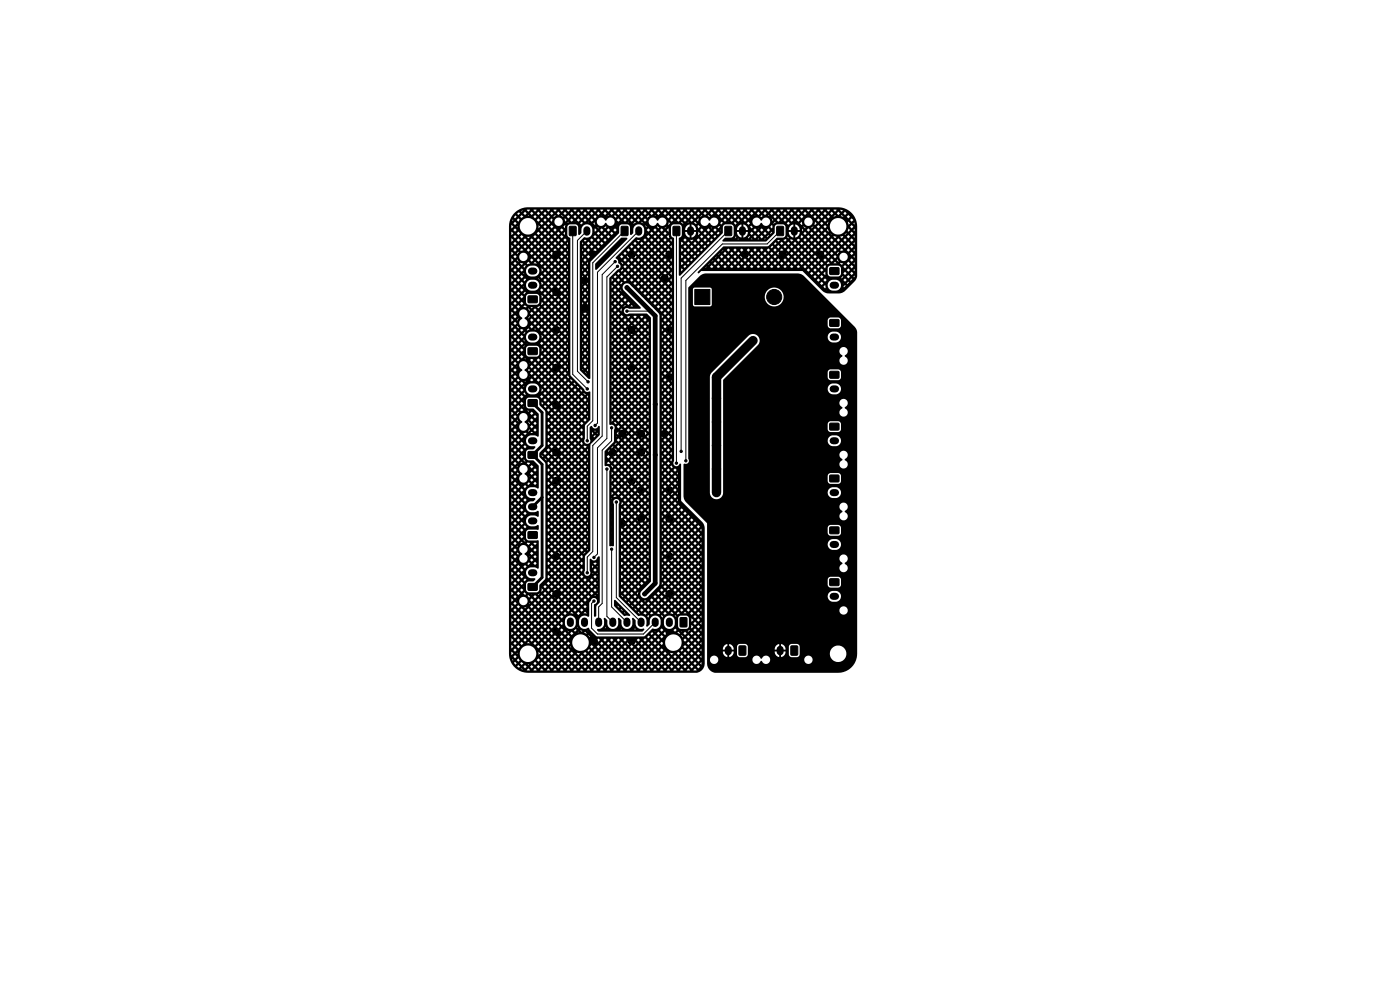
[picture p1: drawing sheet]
<svg xmlns="http://www.w3.org/2000/svg" width="297mm" height="210mm" viewBox="0 0 297 210" stroke-linecap="round" stroke-linejoin="round" font-family="sans-serif">
<g fill="#000" stroke="#000" stroke-width=".21">
<path d="M120.8 48.1h1.4v1.8h-1.4zM131.8 48.1h1.4v1.8h-1.4zM142.8 48.1h1.4v1.8h-1.4zM153.8 48.1h1.4v1.8h-1.4zM164.8 48.1h1.4v1.8h-1.4zM176.1 56.8h1.8v1.4h-1.8zM112.1 73.8h1.8v1.4h-1.8zM112.1 62.8h1.8v1.4h-1.8zM147.4 61.4h3.2v3.2h-3.2zM176.1 78.8h1.8v1.4h-1.8zM176.1 67.8h1.8v1.4h-1.8zM112.1 95.8h1.8v1.4h-1.8z"/>
<path d="M112.1 84.8h1.8v1.4h-1.8zM176.1 89.8h1.8v1.4h-1.8zM112.1 112.8h1.8v1.4h-1.8zM176.1 111.8h1.8v1.4h-1.8zM176.1 100.8h1.8v1.4h-1.8zM112.1 123.8h1.8v1.4h-1.8zM144.3 131.1h1.4v1.8h-1.4zM156.8 137.1h1.4v1.8h-1.4zM167.8 137.1h1.4v1.8h-1.4zM176.1 122.8h1.8v1.4h-1.8z"/>
<circle cx="118" cy="54" r=".25"/>
<circle cx="124" cy="59.5" r=".25"/>
<circle cx="126" cy="54" r=".25"/>
<circle cx="130.5" cy="55.5" r=".25"/>
<circle cx="131" cy="56.5" r=".25"/>
<circle cx="134" cy="54" r=".25"/>
<circle cx="141" cy="59" r=".25"/>
<circle cx="142" cy="54" r=".25"/>
<circle cx="158" cy="54" r=".25"/>
<circle cx="166" cy="54" r=".25"/>
<circle cx="174" cy="54" r=".25"/>
<circle cx="118" cy="62" r=".25"/>
<circle cx="118" cy="70" r=".25"/>
<circle cx="118" cy="78" r=".25"/>
<circle cx="124" cy="65.5" r=".25"/>
<circle cx="133" cy="61" r=".4"/>
<circle cx="133" cy="66" r=".25"/>
<circle cx="134" cy="70" r=".25"/>
<circle cx="134" cy="78" r=".25"/>
<circle cx="142" cy="80" r=".25"/>
<circle cx="142" cy="70" r=".25"/>
<circle cx="150" cy="70" r=".25"/>
<circle cx="150" cy="72" r=".25"/>
<circle cx="150" cy="68" r=".25"/>
<circle cx="151" cy="74" r=".25"/>
<circle cx="153" cy="75" r=".25"/>
<circle cx="157" cy="78" r=".25"/>
<circle cx="158" cy="62" r=".25"/>
<circle cx="159" cy="76" r=".25"/>
<circle cx="159.7" cy="72.2" r=".6"/>
<circle cx="164.2" cy="63" r="1.6"/>
<circle cx="166" cy="70" r=".25"/>
<circle cx="118" cy="96" r=".25"/>
<circle cx="118" cy="86" r=".25"/>
<circle cx="124.6" cy="93.5" r=".25"/>
<circle cx="124.6" cy="82.5" r=".25"/>
<circle cx="124.7" cy="81" r=".25"/>
<circle cx="126.2" cy="90.2" r=".25"/>
<circle cx="128.8" cy="99.5" r=".25"/>
<circle cx="129.8" cy="90.7" r=".25"/>
<circle cx="130" cy="96" r=".25"/>
<circle cx="132" cy="92" r=".25"/>
<circle cx="136" cy="96" r=".25"/>
<circle cx="136" cy="92" r=".25"/>
<circle cx="139" cy="85.7" r=".4"/>
<circle cx="139" cy="96.5" r=".4"/>
<circle cx="141" cy="92" r=".25"/>
<circle cx="143.5" cy="98.3" r=".25"/>
<circle cx="144.5" cy="95.8" r=".25"/>
<circle cx="145.5" cy="97.8" r=".25"/>
<circle cx="150" cy="94" r=".25"/>
<circle cx="152" cy="84.5" r=".6"/>
<circle cx="152" cy="89.5" r=".6"/>
<circle cx="152" cy="94.5" r=".6"/>
<circle cx="152" cy="99.5" r=".6"/>
<circle cx="157.5" cy="85.8" r=".5"/>
<circle cx="157.5" cy="80.8" r=".5"/>
<circle cx="157.5" cy="95.8" r=".5"/>
<circle cx="157.5" cy="90.8" r=".5"/>
<circle cx="118" cy="102" r=".25"/>
<circle cx="118" cy="118" r=".25"/>
<circle cx="126" cy="118.2" r=".25"/>
<circle cx="129.8" cy="116.5" r=".25"/>
<circle cx="130.8" cy="106.5" r=".25"/>
<circle cx="132" cy="111" r=".25"/>
<circle cx="134" cy="102" r=".25"/>
<circle cx="136" cy="104" r=".25"/>
<circle cx="136" cy="110" r=".25"/>
<circle cx="142" cy="118" r=".25"/>
<circle cx="142" cy="104" r=".25"/>
<circle cx="142" cy="110" r=".25"/>
<circle cx="150" cy="102" r=".25"/>
<circle cx="152" cy="118" r=".25"/>
<circle cx="152" cy="104.5" r=".6"/>
<circle cx="157.5" cy="100.8" r=".5"/>
<circle cx="158" cy="110" r=".25"/>
<circle cx="166" cy="118" r=".25"/>
<circle cx="166" cy="110" r=".25"/>
<circle cx="118" cy="134" r=".25"/>
<circle cx="118" cy="126" r=".25"/>
<circle cx="124.6" cy="121.5" r=".25"/>
<circle cx="126" cy="136" r=".25"/>
<circle cx="126" cy="127.5" r=".25"/>
<circle cx="134" cy="136" r=".25"/>
<circle cx="136.8" cy="126" r=".4"/>
<circle cx="142" cy="134" r=".25"/>
<circle cx="142" cy="126" r=".25"/>
<circle cx="152" cy="134" r=".25"/>
<circle cx="152" cy="126" r=".25"/>
<circle cx="166" cy="134" r=".25"/>
<circle cx="166" cy="126" r=".25"/>
<circle cx="174" cy="134" r=".25"/>
<circle cx="174" cy="126" r=".25"/>
</g>
<g fill="none" stroke="#000" stroke-width="1.5">
<path d="M112.7 57.5h.6M124.5 48.7v.6M135.5 48.7v.6M146.5 48.7v.6M157.5 48.7v.6M168.5 48.7v.6M112.7 71.5h.6M112.7 60.5h.6M176.7 71.5h.6M176.7 60.5h.6M112.7 82.5h.6M112.7 93.5h.6"/>
<path d="M176.7 82.5h.6M176.7 93.5h.6M112.7 110.5h.6M112.7 107.5h.6M112.7 104.5h.6M176.7 104.5h.6M176.7 115.5h.6M112.7 121.5h.6M121 131.7v.6M124 131.7v.6M127 131.7v.6M130 131.7v.6"/>
<path d="M133 131.7v.6M136 131.7v.6M139 131.7v.6M142 131.7v.6M154.5 137.7v.6M165.5 137.7v.6M176.7 126.5h.6"/>
</g>
<path d="M113 85.5l2 2v7l-2 2 2 2v24l-2 2M115 105.5l-2 2" fill="none" stroke="#000" stroke-width=".6"/>
<path d="M133 61l6 6v56.8l-2.2 2.2" fill="none" stroke="#000" stroke-width="1"/>
<g fill="none" stroke="#000" stroke-width=".21">
<path d="M121.5 49v30.4l3.1 3.1M124.5 49l-2 2v27.7l2.3 2.3M130.5 55.5l-2.7 2.8v34.2l-2 2v22.5l-1.2 1.2v3.3M131 56.5l-2.2 2.2v34.3l-2 2v22.5l-.8 .7M132.5 49l-6.7 6.7v33.6l-1.2 1.1v3.1M135.5 49l-8.7 8.7v32l-.6 .6M143.5 49v49.3M154.5 49l-10 10v36.8M165.5 49l-2.8 2.7h-9.5l-7.7 7.8v38.3M133 66h5M128.8 99.5v31.3l1.2 1.2M129.8 90.7v2.8l-2 2v32.5l-.8 .8v3.2"/>
<path d="M129.8 116.5v12.3l3.2 3.2M130.8 106.5v20.3l5.2 5.2M126 127.5l-.5 .5v5.2l1.3 1.3h9.7l2.5-2.5"/>
</g>
<path d="M159.7 72.3l-7.7 7.7v24.5" fill="none" stroke="#000" stroke-width="2"/>
<path d="M126.3 55.9l5.4-5.4h1.4l-.1 .3-6.5 6.4-.2-.1zM146.1 60.9l2.5-2.5 1-.4 20.1 .1 .9 .5 10.7 10.7 .4 .6 .1 .5v68.3a4 4 0 0 1-4 4h-26.1a2 2 0 0 1-1.7-2v-.6h.6a.89 .89 0 0 0 .9 .7 .89 .89 0 0 0 .9-.7h7.2l.1 .1a.95 .95 0 0 0 .9 .6 .95 .95 0 0 0 .9-.6h.1a.91 .91 0 0 0 1 .6 .91 .91 0 0 0 .8-.7h7.2l.1 .1a.89 .89 0 0 0 1.4 .4 .89 .89 0 0 0-.3-1.5 .89 .89 0 0 0-1.2 1h-7.2v-.2a.95 .95 0 0 0-.9-.8 .95 .95 0 0 0-.9 .6h-.2a.91 .91 0 0 0-1.1-.6 .91 .91 0 0 0-.7 1h-7.2v-.2a.89 .89 0 0 0-1-.8 .89 .89 0 0 0-.8 1h-.6v-1.8h3.4a1.13 1.13 0 0 0 .9 1.1v-.9h.4v.9l.5-.2 .3-.4h.8l.4 .6h1.4l.5-.4 .1-.7h5.7a1.14 1.14 0 0 0 .9 1.1v-.9h.4v.9l.5-.2 .3-.4h.8l.2 .4 .4 .2h1.2l.4-.2 .2-.4h6.3a1.76 1.76 0 0 0 2.7 1.4 1.76 1.76 0 0 0 0-3 1.76 1.76 0 0 0-2.7 1.4v.2h-6.3l-.1-1.7-.2-.4-.3-.1h-1.2l-.4 .2-.2 .4v1.6h-.8l.1-.6h-.6v-.4h.6v-.1a1.13 1.13 0 0 0-.9-1.1v.9h-.4v-.9h-.1a1.15 1.15 0 0 0-.9 1.2h.7v.4l-6.3 .1-.1-1.3-.5-.4h-1.2l-.4 .2-.2 .4v1.6h-.8l.1-.6h-.6v-.4h.6a1.14 1.14 0 0 0-.9-1.2v.9h-.4v-.9h-.1a1.15 1.15 0 0 0-.9 1.2h.7v.4l-4 .1v-8.7h28.1v.2a.89 .89 0 0 0 1.5 .3 .89 .89 0 0 0-.3-1.4 .89 .89 0 0 0-1.2 .9h-28.1v-3h25.6v.2a1.16 1.16 0 0 0 1.1 .9h.6a1.15 1.15 0 0 0 1.1-1.2 1.15 1.15 0 0 0-1.1-1.2l-.6 .1a1.15 1.15 0 0 0-1.1 1.2h-25.6v-2.5h25.6l.2 .4 .4 .2 1.7-.1 .4-.2 .1-.3v-1.4l-.6-.4h-1.6l-.4 .2-.2 .4v1.2h-25.6v-3.5h28.1a.89 .89 0 0 0 1.4 .6 .89 .89 0 0 0-.2-1.5l-.1-.2a.95 .95 0 0 0 .6-1.1 .95 .95 0 0 0-1-.8 .89 .89 0 0 0-.7 .8 .89 .89 0 0 0 .5 .9l.1 .3-.5 .5-.1 .5h-28.1v-5h25.6a1.16 1.16 0 0 0 1.1 1.1h.6a1.15 1.15 0 0 0 1.1-1.2 1.15 1.15 0 0 0-1.1-1.2l-.6 .1a1.15 1.15 0 0 0-1.1 1.2h-25.6v-2.5h25.6l.1 .3 .4 .2 1.7 .1 .6-.4v-1.4l-.2-.4-.3-.1h-1.9l-.4 .5v1.2h-25.6v-2.1l-1.4-1.4h29.5v.2a.89 .89 0 0 0 1.5 .4 .89 .89 0 0 0-.3-1.5l-.1-.2a.95 .95 0 0 0 .6-1.1 .95 .95 0 0 0-1-.8 .89 .89 0 0 0-.7 .8 .89 .89 0 0 0 .5 .9l.1 .3-.5 .5-.1 .5h-29.5l-3-3-.5-.9v-7.3a.75 .75 0 0 0 .9-.2 .75 .75 0 0 0 0-.9v-17.2h4.6v24.5a1.4 1.4 0 0 0 1.4 1.3 1.4 1.4 0 0 0 1.4-1.3h22.2v.2a1.16 1.16 0 0 0 1.1 .9h.6a1.15 1.15 0 0 0 1.1-1.2 1.15 1.15 0 0 0-1.1-1.2h-.6a1.15 1.15 0 0 0-1.1 1.3h-22.2v-2.5h22.2l.1 .3 .5 .3 1.7-.1 .4-.2 .1-.3v-1.4l-.6-.4h-1.6l-.4 .2-.2 .4v1.2h-22.2v-3.5h24.7v.2a.89 .89 0 0 0 1.5 .4 .89 .89 0 0 0-.3-1.5l-.1-.2a.95 .95 0 0 0 .6-1.1 .95 .95 0 0 0-1-.8 .89 .89 0 0 0-.7 .8 .89 .89 0 0 0 .5 .9l.1 .3-.5 .5-.1 .5h-24.7v-5h22.2v.2a1.16 1.16 0 0 0 1.1 .9h.6a1.15 1.15 0 0 0 1.1-1.2 1.15 1.15 0 0 0-1.1-1.2h-.6a1.15 1.15 0 0 0-1.1 1.3h-22.2v-2.5h22.2l.1 .3 .5 .3 1.7-.1 .4-.2 .1-.3v-1.4l-.6-.4h-1.6l-.4 .2-.2 .4v1.2h-22.2v-3.5h24.7v.2a.89 .89 0 0 0 1.5 .4 .89 .89 0 0 0-.3-1.5l-.1-.2a.95 .95 0 0 0 .6-1.1 .95 .95 0 0 0-1-.8 .89 .89 0 0 0-.7 .8 .89 .89 0 0 0 .5 .9l.1 .3-.5 .5-.1 .5h-24.7v-5h22.2v.2a1.16 1.16 0 0 0 1.1 .9h.6a1.15 1.15 0 0 0 1.1-1.2 1.15 1.15 0 0 0-1.1-1.2h-.6a1.15 1.15 0 0 0-1.1 1.3h-22.2v-1.9l.5-.6h21.7l.1 .3 .4 .2h1.8l.5-.3v-1.4l-.2-.4-.4-.2h-1.6l-.4 .2-.2 .4v1.2h-21.7l3.5-3.5h20.7v.2a.89 .89 0 0 0 1.5 .4 .89 .89 0 0 0-.3-1.5l-.1-.2a.96 .96 0 0 0 .6-1.1 .96 .96 0 0 0-.9-.8 .89 .89 0 0 0-.8 .8 .89 .89 0 0 0 .5 .9l.1 .3-.5 .5-.1 .5h-20.7l3.5-3.5a1.42 1.42 0 0 0 .1-1.5l14.6 .1a1.15 1.15 0 0 0 1.1 1h.6a1.15 1.15 0 0 0 1.1-1.2 1.15 1.15 0 0 0-1.1-1.2h-.6a1.15 1.15 0 0 0-1.1 1.3h-14.6l-.1-.1a1.41 1.41 0 0 0-2.1-.3l-7.8 7.8-.4 .6v.5h-4.6v-11h29.6l.1 .3 .5 .3 1.7-.1 .5-.3v-1.4l-.2-.4-.4-.2h-1.6l-.4 .2-.2 .4v1.2h-29.6v-4.5h1l.4 .4h3.3l.3-.4v-1.6h11.2l.1 .3a2.01 2.01 0 0 0 3.1 1.3 2.01 2.01 0 0 0-.2-3.4 2.01 2.01 0 0 0-3 1.8h-11.2v-1.6l-.2-.3-3.4-.1-.4 .4v3.2h-1zM109 45.3l.6-.5h1l.1 .1 .3-.3-.4 .2h-1l.3-.2h1.8l.4 .3 .3-.3h.8l.3 .3 .4-.3h.7l.3 .3 .4-.3h.7l.3 .3 .4-.3h.7l.3 .3 .4-.3h.7l.4 .3 .3-.3h.7l.4 .3 .3-.3h.7l.4 .3 .3-.3h.8l.3 .3 .4-.3h.7l.3 .3 .4-.3h.7l.3 .3 .4-.3h.7l.3 .3 .4-.3h.7l.4 .3 .3-.3h.7l.4 .3 .3-.3h.7l.4 .3 .3-.3h.8l.3 .3 .4-.3h.7l.3 .3 .4-.3h.7l.3 .3 .4-.3h.7l.3 .3 .4-.3h.7l.4 .3 .3-.3h.7l.4 .3 .3-.3h.7l.4 .3 .3-.3h.7l.4 .3 .4-.3h.7l.3 .3 .4-.3h.7l.3 .3 .4-.3h.7l.3 .3 .4-.3h.7l.4 .3 .3-.3h.7l.4 .3 .3-.3h.7l.4 .3 .3-.3h.7l.4 .3 .4-.3h.7l.3 .3 .4-.3h.7l.3 .3 .4-.3h.7l.3 .3 .4-.3h.7l.4 .3 .3-.3h.7l.4 .3 .3-.3h.7l.4 .3 .3-.3h.7l.4 .3 .4-.3h.7l.3 .3 .4-.3h.7l.3 .3 .4-.3h.7l.3 .3 .4-.3h.7l.4 .3 .3-.3h.7l.4 .3 .3-.3h.7l.4 .3 .3-.3h.7l.4 .3 .4-.3h.7l.3 .3 .4-.3h.7l.3 .3 .4-.3h.7l.3 .3 .4-.3h.7l.4 .3 .2-.3-1.4-.1-67.5 .1 1-.5 1.1-.1h65.8a4 4 0 0 1 4 4v10.6l-.2 .7-2.3 2.4-.9 .5h-3.1l-1-.7h1.1h-1.1l-.7-.7h1.1l.3 .4 .2-.2-.1-.4h.5a1.15 1.15 0 0 0 1.1 1.1l.8-.1 .6-.3h.6h-.6l.3-.5h.5l.2 .2 .3-.4-.1-.1-.4 .3h-.5l-.1-.8 1.3 .1 .2 .2 .3-.4-.1-.1-.4 .3-1.3-.1-.3-.4-.4-.2h1.3l.4 .4 .3-.4h.7l.2 .1 .3-.3-.1-.2-.4 .4h-.7l-.3-.4-.4 .4-2.2-.1a1.15 1.15 0 0 0-1.1 1.3h-.5l-.1-.1-.3 .3h-1.1l-.7-.7h1.1l.3 .4 .4-.4-.4-.3-.3 .3h-1.1l-.7-.7h1.1l.3 .4 .4-.4h.7l.3 .4 .4-.4-.4-.4-.3 .4h-.7l-.4-.4-.3 .4h-1.1l-.8-.7h1.1l.4 .4 .4-.4h.7l.3 .4 1.4-.1h-1.3v-.1h4l.2 .2 .3-.4h.7l.4 .4 .3-.4h.7l.2 .1 .1-.4-.3 .3h-.7l-.3-.4-.4 .4h-.7l-.1-.1-.4 .3h-4l.3-.2-.4-.4-.3 .4h-.7l-.4-.4-.4 .4h-1.1l-.7-.7h1.1l.4 .3 .4-.3h.7l.3 .3 .4-.3h.7l.3 .3 .1-.2h.5l.2 .4 .4 .2 1.8-.1 .3-.2 .1-.4h.5l.4 .3 .3-.3h.7l.4 .3 .3-.3-.3-.4-.4 .4h-.7l-.3-.4-.4 .4h-.5v-.7h1.2l.4 .3 .3-.3h.7l.3 .2v-.5l-.3 .3h-.7l-.3-.4-.4 .4h-1.2l-.1-.7h.6l.4 .3 .3-.3h.7l.4 .3 .3-.3-.3-.4-.4 .4h-.7l-.3-.4-.4 .4h-.6l-.5-.3-1.7 .1-.5 .3v1.4h-.5l-.1-.5-.3 .4h-.7l-.4-.4-.3 .4h-.7l-.4-.4-.4 .4h-1.1l-.4-.5h-21.5l-.6 .5-.2-.2 .4-.5h22.7l.4 .3 .3-.3h.7l.4 .3 .4-.3h.7l.3 .3 .4-.3-.4-.4-.3 .4h-.7l-.4-.4-.4 .4h-.7l-.3-.4-.4 .4h-22.7l.5-.5h.8l.2-.2h.7l.3 .2h.2l.2-.2h.7l.3 .2h.2l.3-.2h.7l.2 .2h.2l.3-.2h.7l.2 .2h.3l.2-.2h.7l.2 .2h.3l.2-.2h.7l.2 .2h.3l.2-.2h.7l.2 .2h.3l.2-.2h.7l.3 .2h.2l.2-.2h.7l.3 .2h.2l.3-.2h.7l.2 .2h.2l.3-.2h.7l.2 .2h.3l.2-.2h.7l.2 .2h.3l.2-.2h.7l.2 .2h.3l.2-.2h.7l.2 .2h.3l.2-.2h.7l.4 .3 .3-.3h.7l.4 .3 .4-.3h.7l.3 .3 .4-.3h.7l.3 .3 .2-.5-.2-.2-.3 .4h-.7l-.4-.4-.3 .4h-.7l-.4-.4-.4 .4h-.7l-.3-.4-.4 .4h-.7l-.3-.4-.4 .4h-.7l-.3-.4-.4 .4h-.7l-.4-.4-.3 .4h-.7l-.4-.4-.3 .4h-.7l-.4-.4-.3 .4h-.7l-.4-.4-.4 .4h-.7l-.3-.4-.4 .4h-.7l-.3-.4-.4 .4h-.7l-.3-.4-.4 .4h-.7l-.4-.4-.3 .4h-.7l-.4-.4-.3 .4h-.7l-.4-.4-.3 .4h-.7l-.4-.4-.4 .4h-.7l-.3-.4-.4 .4-.7-.1-.3 .3h-.7l.6-.6h.8l.3-.3h.7l.4 .3 .3-.3h.7l.4 .3 .4-.3h.7l.3 .3 .4-.3h.7l.3 .3 .4-.3h.7l.3 .3 .4-.3h.7l.4 .3 .3-.3h.7l.4 .3 .3-.3h.7l.4 .3 .3-.3h.7l.4 .3 .4-.3h.7l.3 .3 .4-.3h.7l.3 .3 .4-.3h.7l.3 .3 .4-.3h.7l.4 .3 .3-.3h.7l.4 .3 .3-.3h.7l.4 .3 .3-.3h.7l.4 .3 .4-.3h.7l.3 .3 .4-.3h.7l.2 .2 .4-.2h2.2l.4 .3 .3-.3h-.2h.9l.4 .3 .3-.3h.7l.3 .2v-.5l-.3 .3h-.7l-.3-.4-.4 .4-1.3-.2-.1 .2h-2.2h1.5l-.4-.4-.3 .4h-.7l-.4-.4-.3 .4h-.7l-.4-.4-.3 .4h-.7l-.4-.4-.4 .4h-.7l-.3-.4-.4 .4h-.7l-.3-.4-.4 .4h-.7l-.3-.4-.4 .4h-.7l-.4-.4-.3 .4h-.7l-.4-.4-.3 .4h-.7l-.4-.4-.3 .4h-.7l-.4-.4-.4 .4h-.7l-.3-.4-.4 .4h-.7l-.3-.4-.4 .4h-.7l-.3-.4-.4 .4h-.7l-.4-.4-.3 .4h-.7l-.4-.4-.3 .4h-.7l-.4-.4-.3 .4h-.7l-.4-.4-.4 .4h-.7l-.3-.4-.4 .4-.7-.1-.4 .4h-.7l.7-.7h.8l.3-.3h.7l.4 .3 .4-.3h.7l.3 .3 .4-.3h.7l.3 .3 .4-.3h.7l.3 .3 .4-.3h.7l.4 .3 .3-.3h.7l.4 .3 .3-.3h.7l.4 .3 .3-.3h.7l.4 .3 .4-.3h.7l.3 .3 .4-.3h.7l.3 .3 .4-.3h.7l.3 .3 .4-.3h.7l.4 .3 .3-.3h.7l.4 .3 .3-.3h.7l.4 .3 .3-.3h.7l.4 .3 .4-.3h.7l.3 .3 .4-.3h.7l.3 .3 .4-.3h.7l.3 .3 .4-.3h.7l.4 .3v-.1l-.2-.4-.2 .2h-.7l-.4-.4-.3 .4h-.7l-.4-.4-.3 .4h-.7l-.4-.4-.3 .4h-.7l-.4-.4-.4 .4h-.7l-.3-.4-.4 .4h-.7l-.3-.4-.4 .4h-.7l-.3-.4-.4 .4h-.7l-.4-.4-.3 .4h-.7l-.4-.4-.3 .4h-.7l-.4-.4-.3 .4h-.7l-.4-.4-.4 .4h-.7l-.3-.4-.4 .4h-.7l-.3-.4-.4 .4h-.7l-.3-.4-.4 .4h-.7l-.4-.4-.3 .4h-.7l-.4-.4-.3 .4h-.7l-.4-.4-.3 .4h-.7l-.4-.4-.4 .4-.7-.1-.4 .4h-.7l.7-.7h.8l.3-.3h.7l.4 .3 .4-.3h.7l.3 .3 .4-.3h.7l.3 .3 .4-.3h.7l.3 .3 .1-.2h1.2l.2 .2 .3-.3h.7l.4 .3 .3-.3h.7l.4 .3 .3-.3h.7l.4 .3 .4-.3h.7l.3 .3 .4-.3h2.1l.3 .3 .4-.3h.7l.4 .3 .3-.3h.7l.4 .3 .3-.3h.7l.4 .3 .3-.3h.7l.4 .3h1.5h-1.5l.4-.3h2.1l.3 .3 .4-.3h.7l.3 .3 .3-.2h.7a.89 .89 0 0 0 1.4 .6h.8l.4 .3 .3-.3-.3-.4-.4 .4h-.8l.3-.7h1.2l.3 .2v-.5l-.3 .3h-1.2l-.4-.8h.9l.4 .4 .3-.4-.3-.3-.4 .3-1.3-.1a.88 .88 0 0 0-.9 1h-.7l.1-.1-.4-.4-.3 .4h-.7l-.4-.4-.3 .4h-2.1l-.4-.4-.4 .4h-.7l-.3-.4-.4 .4h-.7l-.3-.4-.4 .4h-.7l-.3-.4-.4 .4h-.7l-.4-.4-.3 .4h-2.1l-.4-.4-.3 .4h-.7l-.4-.4-.4 .4h-.7l-.3-.4-.4 .4h-.7l-.3-.4-.4 .4h-.7l-.3-.3-.2 .4h-1.2l-.2-.3-.2 .2h-.7l-.4-.4-.3 .4h-.7l-.4-.4-.3 .4h-.7l-.4-.4-.4 .4-.7-.1-.4 .4h-.7l.7-.7h.8l.4-.4h.7l.3 .4 .4-.4h.7l.3 .4 .4-.4h.7l.3 .4 .4-.4h2.1l.4 .4 .3-.4h.7l.4 .4 .3-.4h.7l.4 .4 .4-.4h.7l.3 .4 .4-.4h.7l.3 .4 .1-.5h1.6v.2l.8-.1 .4 .4 .3-.4h.7l.4 .4 .3-.4h.7l.4 .4 .3-.4h.7l.4 .4 .4-.4-.2-.1h2.4l.2 .5 .4-.4h.7l.3 .4 .4-.4h.7l.2 .2 .3-.4-.1-.1-.4 .3h-.7l-.4-.3-.3 .3h-.7l-.4-.3-.2 .2h-2.4l-.2-.2-.4 .3h-.7l-.3-.3-.4 .3h-.7l-.3-.3-.4 .3h-.7l-.3-.3-.4 .3h-.7l-.1-.1h-1.6l-.1-.2-.3 .3h-.7l-.4-.3-.3 .3h-.7l-.4-.3-.4 .3h-.7l-.3-.3-.4 .3h-.7l-.3-.3-.4 .3h-2.1l-.4-.3-.3 .3h-.7l-.4-.3-.3 .3h-.7l-.4-.3-.3 .3h-.8l-.3 .4h-.8l.8-.7h.7l.4-.4h.7l.3 .4 .4-.4h.7l.3 .4 .4-.4h.7l.3 .4 .4-.4h.7l.4 .4 .3-.4h.7l.4 .4 .3-.4h.7l.4 .4 .3-.4h.7l.4 .4 .4-.4h.7l.3 .4 .4-.4h.7l.2 .2 1.2-.2 .3 .4 .4-.4h.7l.4 .4 .3-.4h.7l.4 .4 .3-.4h.7l.4 .4 .3-.4h.7l.4 .4 .4-.4h.7l.4 .3 .3-.3h.7l.3 .4 .4-.4h.7l.3 .4 .4-.4h.7l.2 .2 .5-.2h.7l.4 .4 .3-.4h.7l.3 .3v-.5l-.3 .2h-.7l-.3-.3-.4 .3h-.7l-.3-.3-.4 .3h-.7l-.4-.3-.3 .3h-.7l-.4-.3-.3 .3h-.7l-.4-.3-.3 .3h-.7l-.4-.3-.4 .3h-.7l-.3-.3-.4 .3h-.7l-.3-.3-.4 .3h-.7l-.3-.3-.4 .3h-.7l-.4-.3-.3 .3h-.7l-.4-.3-.3 .3h-.7l-.4-.3-.3 .3h-.7l-.4-.3-.4 .3h-.7l-.2-.3-.5 .3h-.7l-.3-.3-.4 .3h-.7l-.3-.3-.4 .3h-.7l-.3-.3-.4 .3h-.7l-.3-.3-.4 .3h-.7l-.4-.3-.3 .3h-.8l-.3 .4h-.7l.9-1h10.2l.2 .3 .4-.4h.7l.3 .4 .4-.4h.7l.3 .4 .4-.4h.7l.4 .4 .3-.4h.7l.4 .4 .3-.4h.7l.4 .4 .3-.4h.7l.4 .4 .4-.4h.7l.3 .4 .4-.4h.7l.3 .4 .4-.4h.7l.3 .4 .4-.4h.7l.4 .4 .3-.4h.7l.4 .4 .3-.4h.7l.4 .4 .3-.4-.3-.3-.4 .3h-.7l-.3-.3-.4 .3h-.7l-.3-.3-.4 .3h-.7l-.4-.3-.3 .3h-.7l-.4-.3-.3 .3h-.7l-.4-.3-.3 .3h-.7l-.4-.3-.4 .3h-.7l-.3-.3-.4 .3h-.7l-.3-.3-.4 .3h-.7l-.3-.3-.4 .3h-.7l-.4-.3-.3 .3h-.7l-.4-.3-.3 .3h-.7l-.3-.2-.3 .3h-10.2l.2-.1h9.3l.7-.6h.7l.2 .3 .4-.4h.7l.3 .4 .4-.4h.7l.3 .4 .4-.4h.7l.4 .4 .3-.4h.7l.4 .4 .3-.4h.7l.4 .4 .3-.4h.7l.4 .4 .4-.4h.7l.3 .4 .4-.4h.7l.3 .4 .4-.4h.7l.3 .4 .4-.4h.7l.4 .4 .3-.4h.7l.4 .4 .3-.4h.7l.3 .3v-.5l-.3 .2h-.7l-.3-.3-.4 .3h-.7l-.3-.3-.4 .3h-.7l-.4-.3-.3 .3h-.7l-.4-.3-.3 .3h-.7l-.4-.3-.3 .3h-.7l-.4-.3-.4 .3h-.7l-.3-.3-.4 .3h-.7l-.3-.3-.4 .3h-.7l-.3-.3-.4 .3h-.7l-.4-.3-.3 .3h-.7l-.4-.3-.3 .3h-.7l-.3-.2-.3 .3h-.7l.7-.7h.7l.2 .3 .4-.4h.7l.3 .4 .4-.4h.7l.4 .4 .3-.4h.7l.4 .4 .3-.4h.7l.4 .4 .3-.4h.7l.4 .4 .4-.4h.7l.3 .4 .4-.4h.7l.3 .4 .4-.4h.7l.3 .4 .4-.4h.7l.4 .4 .3-.4h.7l.4 .4 .3-.4h.7l.4 .4 .3-.4-.3-.3-.4 .3h-.7l-.3-.3-.4 .3h-.7l-.3-.3-.4 .3h-.7l-.4-.3-.3 .3h-.7l-.4-.3-.3 .3h-.7l-.4-.3-.3 .3h-.7l-.4-.3-.4 .3h-.7l-.3-.3-.4 .3h-.7l-.3-.3-.4 .3-1.2-.2-.2 .2h-.7l-.2-.2-.5 .2-2 .1 .6-.6 2.2-.1 .2 .3 .2-.1-.3-.4-.1 .2h-.7l.3-.3 .1-.7h.6a1.14 1.14 0 0 0 1 1.1v-.9h.4v.9l1.1-.1 .3 .3 .3-.4h.7l.4 .4 .3-.4h.7l.4 .4 .4-.4h.7l.3 .4 .4-.4h.7l.3 .4 .4-.4h.7l.3 .4 .3-.4h.8l.4 .4 .3-.4h.7l.4 .4 .3-.4h.7l.3 .3v-.6l-.3 .3h-.7l-.3-.3-.4 .3h-.7l-.1-.2-.6 .2-1.3-.1-.1 .1h-.7l-.4-.3-.3 .3h-.7l-.4-.3-.3 .3h-.7l-.4-.3-.4 .3h-.7l-.3-.3-.4 .3h-.7l-.3-.3-.3 .4h-.8l.4-.3 .2-.5h.8l.4 .4 .3-.4h.7l.4 .4 .4-.4h.7l.3 .4 .4-.4h.7l.3 .4 .4-.4h.7l.3 .4h2.9l.3-.4h.7l.4 .4 .3-.4-.3-.4-.4 .4-.8-.1-.3 .4h-2.8l-.3-.3h-.7l-.4-.4-.3 .4h-.7l-.4-.4-.3 .4h-.7l-.4-.4-.4 .4h-.7l-.3-.4-.4 .4h-.8v-.3h-.6v-.2l1.1 .1 .3-.3h.7l.4 .4 .3-.4h.7l.4 .4 .4-.4h.7l.3 .4 .4-.4h.7l.3 .4 .1-.1-.2-.5-.2 .2h-.7l-.4-.4-.3 .4h-.7l-.4-.4-.4 .4h-.7l-.3-.4-.4 .4h-.7l-.3-.3v.5h-1.1v-.2h.6l-.1-.7h.9l.4 .3 .1-.1h1.2l.1 .1 .4-.3h.7l.3 .3 .4-.3h.7l.3 .3 .3-.3h.7a1.75 1.75 0 0 0 1.3 1.6 1.75 1.75 0 0 0 1.9-.7h.6l.2 .2 .3-.4h.7l.3 .3v-.6l-.3 .3h-.7l-.3-.3-.2 .5h-.6l.4-.9h.7l.4 .3 .3-.3-.3-.4-.4 .4h-.7l-.3-1h.6l.1 .6 .3-.3h.7l.3 .3v-.3l-.1-.2-.2 .2h-.7l-.3-.4-.7 .1-.4-.4h1.4l.4 .3 .3-.3-.3-.4-.4 .4h-1.4a1.75 1.75 0 0 0-1.9-.3 1.75 1.75 0 0 0-1 1.7h-.7l-.3-.4-.3 .4h-.7l-.4-.4-.3 .4-.8-.1-.4 .3h-1.2l-.4-.3-1 .1-.8-.5v.9h-.4v-.9h-.1a1.15 1.15 0 0 0-.9 1.2h.7v.4l-1.3 .1-.1-1.2-.2-.4-.3-.1h-1.4l-.3 .5-.1 1.3-1.8 1.8h-9.2l.2-.4h8.8v-.2l-.2 .2h-1l-.2-.2-.2 .2h-1l-.2-.2-.2 .2h-2.5l-.2-.2-.1 .2h-3l.2-.3 4.9-.1 .2 .2 .3-.4h.7l.4 .4 .3-.4h.7l.4 .4 .3-.4 .9 .1 .3-.3-.1-.1-.4 .3h-.7l-.3-.3-.4 .3h-.7l-.3-.3-.4 .3h-.7l-.2-.2-.3 .4h-2.5l.1-.1-.1-.2-.2 .4h-2.2l1.6-.1 .3-.4 .1-.7h.6a1.14 1.14 0 0 0 1 1.1v-.9h.4v.9l.7-.4 .2-.5h.5l.4 .4 .3-.4h.7l.4 .4 .3-.4h.7l.4 .4 .4-.4 .8 .1 .3-.3-.1-.2-.3 .4h-.7l-.4-.4-.4 .4h-.7l-.3-.4-.4 .4h-.7l-.3-.4-.4 .4h-.5v-.3h-.6v-.4h1.8l.4 .4 .3-.4h.7l.4 .4 .3-.4h.7l.4 .4 .4-.4-.4-.4-.4 .4h-.7l-.3-.4-.4 .4h-.7l-.3-.4-.4 .4h-1.2l-.1-.7h.6l.4 .3h2.8h-2.8l.2-.2-.1-.1h3.8l.3 .3 .2-.5-.2-.2-.3 .4h-3.8l-.2-.3-.3 .3h-.6l-.8-.5v.9h-.4v-.9a1.14 1.14 0 0 0-1 1.2h.7v.4l-1.3 .1-.1-1.2-.3-.5h-1.4l-.3 .1-.2 .4-.1 1.4-9.1 9-.2-.2v-.8l.5 .1 .4-.4-.3-.3-.1 .6h-.5v-.9h1l.2 .2 .4-.3-.3-.3-.3 .4h-1v-.5l.6 .1 .4-.3h.7l.2 .2 .4-.3-.3-.3-.3 .4h-.7l-.4-.4-.1 .6h-.5v-.9h1l.3 .3 .4-.3h.7l.3 .2 .3-.3-.3-.3-.3 .4h-.7l-.4-.4-.3 .4h-1v-.5l.6 .1 .4-.3h.7l.3 .3 .4-.3h.7l.3 .2 .3-.3-.3-.3-.3 .4h-.7l-.4-.4-.3 .4h-.7l-.4-.4-.1 .6h-.5v-1h1l.3 .4 .4-.4h.7l.3 .4 .4-.4h.7l.3 .3 .3-.3-.2-.3-.4 .3h-.7l-.4-.3-.3 .3h-.7l-.4-.3-.3 .3h-1v-.4l.6 .1 .4-.4h.7l.3 .4 .4-.4h.7l.3 .4 .4-.4h.7l.3 .3 .3-.3-.2-.3-.4 .3h-.7l-.4-.3-.3 .3h-.7l-.4-.3-.3 .3h-.7l-.4-.3-.1 .6h-.5v-1h1l.3 .4 .4-.4h.7l.3 .4 .4-.4h.7l.4 .4 .3-.4h.7l.3 .3 .3-.4-.2-.2-.4 .3h-.7l-.3-.3-.4 .3h-.7l-.4-.3-.3 .3h-.7l-.4-.3-.3 .3h-1v-.4l.6 .1 .4-.4h.7l.3 .4 .4-.4h.7l.3 .4 .4-.4h.7l.4 .4 .3-.4h.7l.3 .3 .3-.4-.2-.2-.4 .3h-.7l-.3-.3-.4 .3h-.7l-.4-.3-.3 .3h-.7l-.4-.3-.3 .3h-.7l-.4-.3-.1 .6h-.5v-1h1l.3 .4 .4-.4h.7l.3 .4 .4-.4h.7l.4 .4 .3-.4h.7l.4 .4 .3-.4h.7l.3 .3 .4-.4-.3-.2-.4 .3h-.7l-.3-.3-.4 .3h-.7l-.3-.3-.4 .3h-2.1l-.4-.3-.3 .3h-1v-.4l.6-.5 .1-.7h.6a1.14 1.14 0 0 0 1 1.1v-.9h.4v.9l.4-.2h1.4l.4 .4 .3-.4h.7l.4 .4 .3-.4h.7l.3 .3 .4-.4-.3-.2-.4 .3h-.7l-.3-.3-.4 .3h-.7l-.3-.3-.4 .3h-1.4l.4-.4 .7 .1 .3-.4h.7l.4 .4 .3-.4h.7l.4 .4 .3-.4h.7l.3 .3 .4-.4-.3-.3-.4 .4h-.7l-.3-.4-.4 .4h-.7l-.3-.4-.4 .4h-.7l-.3-.4-.1 .7h-.6l.1-.6h-.6v-.4h1.5l.4 .4 .3-.4h.7l.4 .4 .3-.4h.7l.4 .4 .3-.4 .9 .1v-.2l-.9 .1-.3-.4-.4 .4h-.7l-.3-.4-.4 .4h-.7l-.3-.4-.4 .4h-.9l-.3-.9h.6l.3 .5h1.4h-1.4l.2-.2h2.3l.3 .2h.1l-.3-.2h1.4l.2 .2 .4-.3-.2-.2-.4 .3h-3.8l.1-.1-.3-.4-.3 .2h-.6l-.6-.3v.9h-.4v-.9a1.14 1.14 0 0 0-1 1.2h.7v.4l-1.3 .1-.1-1.3-.5-.4h-1.4l-.3 .5v1.8l.6 .7v47.2a.71 .71 0 0 0 .2 1.1 .71 .71 0 0 0 1-.6l.3 .2v7.7l4.4 4.5 .6 1.1v28.9a1.99 1.99 0 0 1-1.7 2h-36.2l-1.7-.6h37.9l-.4-.3-.3 .3h-.7l-.4-.3-.3 .3h-.7l-.4-.3-.3 .3h-.7l-.4-.3-.4 .3h-.7l-.3-.3-.4 .3h-.7l-.3-.3-.4 .3h-.7l-.3-.3-.4 .3h-.7l-.4-.3-.3 .3h-.7l-.4-.3-.3 .3h-.7l-.4-.3-.3 .3h-.7l-.4-.3-.3 .3h-.8l-.3-.3-.4 .3h-.7l-.3-.3-.4 .3h-.7l-.3-.3-.4 .3h-.7l-.4-.3-.3 .3h-.7l-.4-.3-.3 .3h-.7l-.4-.3-.3 .3h-.7l-.4-.3-.3 .3h-.8l-.3-.3-.4 .3h-.7l-.3-.3-.4 .3h-.7l-.3-.3-.4 .3h-.7l-.4-.3-.3 .3h-.7l-.4-.3-.3 .3h-.7l-.4-.3-.3 .3h-.7l-.4-.3-.3 .3h-.8l-.3-.3-.4 .3h-1.8l-.3-.2h1l.4 .2-.3-.3-.1 .1h-1l-.6-.5h.7l.4 .3 .2-.3h.7l.4 .4 .3-.4h.7l.4 .4 .4-.4h.7l.3 .4 .4-.4h.7l.3 .4 .4-.4h.7l.3 .4 .4-.4h.7l.4 .4 .3-.4h.7l.4 .4 .3-.4h.7l.4 .4 .3-.4h.7l.4 .4 .4-.4h.7l.3 .4 .4-.4h.7l.3 .4 .4-.4h.7l.3 .4 .4-.4h.7l.4 .4 .3-.4h.7l.4 .4 .3-.4h.7l.4 .4 .3-.4h.7l.4 .4 .4-.4h.7l.3 .4 .4-.4h.7l.3 .4 .4-.4h.7l.3 .4 .4-.4h.7l.4 .4 .3-.4h.7l.4 .4 .3-.4h.7l.4 .4 .3-.4h.7l.4 .4 .4-.4h.7l.3 .4 .4-.4h.7l.3 .4 .4-.4h.7l.3 .4 .4-.4h.7l.4 .4 .3-.4-.3-.3-.4 .3h-.7l-.4-.3-.3 .3h-.7l-.4-.3-.3 .3h-.7l-.4-.3-.3 .3h-.7l-.4-.3-.4 .3h-.7l-.3-.3-.4 .3h-.7l-.3-.3-.4 .3h-.7l-.3-.3-.4 .3h-.7l-.4-.3-.3 .3h-.7l-.4-.3-.3 .3h-.7l-.4-.3-.3 .3h-.7l-.4-.3-.4 .3h-.7l-.3-.3-.4 .3h-.7l-.3-.3-.4 .3h-.7l-.3-.3-.4 .3h-.7l-.4-.3-.3 .3h-.7l-.4-.3-.3 .3h-.7l-.4-.3-.3 .3h-.7l-.4-.3-.4 .3h-.7l-.3-.3-.4 .3h-.7l-.3-.3-.4 .3h-.7l-.3-.3-.4 .3h-.7l-.4-.3-.3 .3h-.7l-.4-.3-.3 .3h-.7l-.4-.3-.3 .3h-.7l-.4-.3-.4 .3h-.7l-.3-.3-.4 .3h-.7l-.3-.3-.3 .3h-.7l-.5-.8h.5l.3 .4 .3-.3h.7l.4 .4 .1-.2h1.1l.2 .2 .1-.2h-1.4l.2-.2h2.2l.3 .4 .4-.4h.7l.3 .4 .4-.4h.7l.3 .4 .4-.4h.7l.3 .4 .4-.4h.7l.4 .4 .3-.4h.7l.4 .4 .3-.4h.7l.4 .4 .3-.4h.8l.3 .4 .4-.4h.7l.3 .4 .4-.4h.7l.3 .4 .4-.4h.7l.3 .4 .4-.4h.7l.4 .4 .3-.4h.7l.4 .4 .3-.4h.7l.4 .4 .3-.4h.8l.3 .4 .4-.4h.7l.3 .4 .4-.4h.7l.3 .4 .4-.4h.7l.3 .4 .4-.4h.7l.4 .4 .3-.4h.7l.4 .4 .3-.4h.7l.4 .4 .3-.4h.7l.4 .4 .4-.4h.7l.3 .4 .4-.4h.7l.3 .4 .4-.4h.7l.3 .4 .4-.4h.7l.3 .3v-.6l-.3 .3h-.7l-.4-.3-.3 .3h-.7l-.4-.3-.3 .3h-.7l-.4-.3-.3 .3h-.7l-.4-.3-.4 .3h-.7l-.3-.3-.4 .3h-.7l-.3-.3-.4 .3h-.7l-.3-.3-.4 .3h-.7l-.4-.3-.3 .3h-.7l-.4-.3-.3 .3h-.7l-.4-.3-.3 .3h-.7l-.4-.3-.3 .3h-.8l-.3-.3-.4 .3h-.7l-.3-.3-.4 .3h-.7l-.3-.3-.4 .3h-.7l-.4-.3-.3 .3h-.7l-.4-.3-.3 .3h-.7l-.4-.3-.3 .3h-.7l-.4-.3-.3 .3h-.8l-.3-.3-.4 .3h-.7l-.3-.3-.4 .3h-.7l-.3-.3-.4 .3h-.7l-.4-.3-.3 .3h-.7l-.4-.3-.3 .3h-.7l-.4-.3-.3 .3h-.7l-.4-.3-.3 .3h-2.2l-.4-.3-.3 .3h-.7l-.3-.3-.3 .2h-.5l-.4-.9h.5l.2 .4 .8-.1 .4 .4 .3-.3-.3-.4-.4 .3h-.7l-.3-.3h-.5l-.1-.4h.9l.4 .4 .3-.4-.3-.3-.4 .3h-.9v-.6h.5l.1 .3 .1-.2h1.6v.3a1.75 1.75 0 0 0 2.9 .9h.7l.3 .4 .4-.4h.7l.3 .4 .4-.4h.7l.3 .4 .4-.4h.7l.4 .4 .3-.4h.7l.4 .4 .3-.4h.7l.4 .4 .3-.4h.7l.4 .4 .4-.4h.7l.3 .4 .4-.4h.7l.3 .4 .4-.4h.7l.3 .4 .4-.4h.7l.4 .4 .3-.4h.7l.4 .4 .3-.4h.7l.4 .4 .3-.4h.7l.4 .4 .4-.4h.7l.3 .4 .4-.4h.7l.3 .4 .4-.4h.7l.3 .4 .4-.4h.7l.4 .4 .3-.4h.7l.4 .4 .3-.4h.7l.4 .4 .3-.4h.7l.4 .4 .4-.4h.7l.3 .4 .4-.4h.7l.3 .4 .4-.4h.7l.3 .4 .4-.4h.7l.4 .4 .3-.4-.3-.3-.4 .3h-.7l-.4-.3-.3 .3h-.7l-.4-.3-.3 .3h-.7l-.4-.3-.3 .3h-.7l-.4-.3-.4 .3h-.7l-.3-.3-.4 .3h-.7l-.3-.3-.4 .3h-.7l-.3-.3-.4 .3h-.7l-.4-.3-.3 .3h-.7l-.4-.3-.3 .3h-.7l-.4-.3-.3 .3h-.7l-.4-.3-.4 .3h-.7l-.3-.3-.4 .3h-.7l-.3-.3-.4 .3h-.7l-.3-.3-.4 .3h-.7l-.4-.3-.3 .3h-.7l-.4-.3-.3 .3h-.7l-.4-.3-.3 .3h-.7l-.4-.3-.4 .3h-.7l-.3-.3-.4 .3h-.7l-.3-.3-.4 .3h-.7l-.3-.3-.4 .3h-.7l-.4-.3-.3 .3h-.7l-.4-.3-.3 .3h-.7l-.4-.3-.3 .3h-.7l.5-.7h.9l.3 .4 .4-.4h.7l.3 .4 .4-.4h.7l.3 .4 .4-.4h.7l.4 .4 .3-.4h.7l.4 .4 .3-.4h.7l.4 .4 .3-.4h.8l.3 .4 .4-.4h.7l.3 .4 .4-.4h.7l.3 .4 .4-.4h.7l.3 .4 .4-.4h.7l.4 .4 .3-.4h.7l.4 .4 .3-.4h.7l.4 .4 .3-.4h.8l.3 .4 .4-.4h.7l.3 .4 .4-.4h.7l.3 .4 .4-.4h.7l.3 .4 .4-.4h.7l.4 .4 .3-.4h.7l.4 .4 .3-.4h.7l.4 .4 .3-.4h.7l.4 .4 .4-.4h.7l.3 .4 .4-.4h.7l.3 .4 .4-.4h.7l.3 .4 .4-.4h.7l.3 .3v-.6l-.3 .3h-.7l-.4-.3-.3 .3h-.7l-.4-.3-.3 .3h-.7l-.4-.3-.3 .3h-.7l-.4-.3-.4 .3h-.7l-.3-.3-.4 .3h-.7l-.3-.3-.4 .3h-.7l-.3-.3-.4 .3h-.7l-.4-.3-.3 .3h-.7l-.4-.3-.3 .3h-.7l-.4-.3-.3 .3h-.7l-.4-.3-.3 .3h-.8l-.3-.3-.4 .3h-.7l-.3-.3-.4 .3h-.7l-.3-.3-.4 .3h-.7l-.4-.3-.3 .3h-.7l-.4-.3-.3 .3h-.7l-.4-.3-.3 .3h-.7l-.4-.3-.3 .3h-.8l-.3-.3-.4 .3h-.7l-.3-.3-.4 .3h-.7l-.3-.3-.4 .3h-.7l-.4-.3-.3 .3h-.7l-.4-.3-.3 .3h-.7l-.4-.3-.3 .3h-.9v-1h.5l.1 .6 .3-.3h.7l.3 .4 .4-.4h.7l.3 .4 .4-.4h.7l.4 .4 .3-.4h.7l.4 .4 .3-.4h.7l.4 .4 .3-.4h.7l.4 .4 .4-.4h.7l.3 .4 .4-.4h.7l.3 .4 .4-.4h.7l.3 .4 .4-.4h.7l.4 .4 .3-.4h.7l.4 .4 .3-.4h.7l.4 .4 .3-.4h.7l.4 .4 .4-.4h.7l.3 .4 .4-.4h.7l.3 .4 .4-.4h.7l.3 .4 .4-.4h.7l.4 .4 .3-.4h.7l.4 .4 .3-.4h.7l.4 .4 .3-.4h.7l.4 .4 .4-.4h.7l.3 .4 .4-.4h.7l.3 .4 .4-.4h.7l.3 .4 .4-.4h.7l.4 .4 .3-.4-.3-.4-.4 .4h-.7l-.4-.4-.3 .4h-.7l-.4-.4-.3 .4h-.7l-.4-.3-.3 .3-1.3-.1-.9 .1-.3-.4-.4 .4h-.7l-.3-.4-.4 .4h-.7l-.3-.4-.4 .4h-.7l-.4-.4-.3 .4h-.7l-.4-.4-.3 .4h-.7l-.4-.4-.3 .4h-.7l-.4-.4-.4 .4h-.7l-.3-.4-.4 .4h-.7l-.3-.4-.4 .4h-.7l-.3-.4-.4 .4h-.7l-.4-.4-.3 .4h-.7l-.4-.4-.3 .4h-.7l-.3-.3-.4 .3-1.3-.1-.2 .1h-.7l-.3-.4h.7h-.7l-.4 .4h-.7l-.3-.4-.4 .4h-.7l-.3-.4-.4 .4h-.7l-.4-.4-.3 .4h-.7l-.4-.4-.3 .4h-.7l-.4-.3h-.5l-.1-.4h1l.3 .3 .4-.3h.7l.3 .3 .4-.3h.7l.3 .3 .4-.3h.7l.4 .3 .3-.3h.7l.4 .3 .3-.3-.3-.4-.4 .4h-.7l-.3-.4-.4 .4h-.7l-.4-.4-.3 .4h-.7l-.4-.4-.3 .4h-.7l-.4-.4-.3 .4h-1l-.7-.7h1l.3 .3 .4-.3h.7l.3 .3 .4-.3h.7l.3 .3 .4-.3h.7l.4 .3 .3-.3h.7l.4 .3 .3-.3h.7l.3 .3-.2-.4-.8 .1-.3-.4-.4 .4h-.7l-.3-.4-.4 .4h-.7l-.4-.4-.3 .4h-.7l-.4-.4-.3 .4h-.7l-.4-.4-.3 .4-1.1-.1a1.76 1.76 0 0 0-2.5 1.7h-1.6l.2-.2h.7l.2 .1v-.3l-.2 .2h-.7l-.3-.4-.1 .5h-.5v-.8h.9l.4 .3 .3-.3-.3-.4-.4 .4h-.9v-.4h.6l.3-.3h.7l.4 .3 .3-.3-.3-.4-.4 .4h-.7l-.3-.4-.1 .7h-.5v-1h.9l.4 .3 .3-.3h.7l.4 .3 .3-.3h2.2l.3 .3 .4-.3h.7l.3 .3 .4-.3h.7l.3 .3 .4-.3h.7l.3 .3 .4-.3h.7l.4 .3 .3-.3h.7l.4 .3 .3-.3h.5v.2a1.75 1.75 0 0 0 2.1 1.3h1.1l.2 .2 .4-.3h.7l.3 .3 .4-.3h.7l.3 .3 .4-.3h.7l.4 .3 .3-.3h.7l.4 .3 .3-.3h.7l.4 .3 .3-.3h.8l.3 .3 .4-.3h.7l.3 .3 .4-.3h.7l.3 .3 .4-.3h.7l.3 .3 .4-.3h.7l.4 .3 .3-.3h.7l.4 .3 .3-.3-.3-.4-.4 .4h-.7l-.3-.4-.4 .4h-.7l-.4-.4-.3 .4h-.7l-.4-.4-.3 .4h-.7l-.4-.4-.3 .4h-.7l-.4-.4-.3 .4h-.8l-.3-.4-.4 .4h-.7l-.3-.4-.4 .4h-.7l-.3-.4-.4 .4h-.7l-.4-.4-.3 .4h-.7l-.4-.4-.3 .4h-.7l-.2-.2-.4 .3h-1.1l.6-.2 .6-.6h.5l.3 .3 .4-.3h.7l.3 .3 .4-.3h.7l.4 .3 .3-.3h.7l.4 .3 .3-.3h.7l.4 .3 .3-.3h.7l.4 .3 .4-.3h.7l.3 .3 .4-.3h.7l.3 .3 .4-.3h.7l.3 .3 .4-.3h.7l.4 .3 .3-.3h.7l.4 .3 .3-.3 .8 .1-.8-.1-.3-.4-.4 .4h-.7l-.3-.4-.4 .4h-.7l-.4-.4-.3 .4h-.7l-.4-.4-.3 .4h-.7l-.4-.4-.3 .4h-.7l-.4-.4-.4 .4h-.7l-.3-.4-.4 .4h-.7l-.3-.4-.4 .4h-.7l-.3-.4-.4 .4h-.7l-.4-.4-.3 .4h-.7l-.4-.4-.3 .4h-.5l.1-.4h1.5h-1.5l.1-.3h2.4l.3 .3 .4-.3h.7l.4 .3 .3-.3h.7l.4 .3 .3-.3h.7l.4 .3 .3-.3h.8l.3 .3 .2-.1h1l.2 .1 .4-.3h.7l.3 .3 .4-.3h.7l.3 .3 .4-.3h.7l.4 .3 .3-.3h.7l.4 .3 .2-.3h.5v.2a1.75 1.75 0 0 0 2.3 1.3h1l.2 .2 .4-.3h.7l.3 .3 .4-.3h.7l.3 .3 .4-.3h.7l.3 .3v-.6l-.3 .3h-.7l-.4-.4-.3 .4h-.7l-.4-.4-.3 .4h-.7l-.3-.3-.3 .4h-1l.6-.4 .4-.4h.6l.3 .3 .4-.3h.7l.3 .3 .4-.3h.7l.4 .3 .3-.3-.3-.4-.4 .4h-.7l-.4-.4-.3 .4h-.7l-.4-.4-.3 .4h-.6l.2-.7h1.1l.3 .3 .4-.3h.7l.3 .3 .4-.3h.7l.3 .3v-.6l-.3 .3h-.7l-.4-.4-.3 .4h-.7l-.4-.4-.3 .4h-1.1l-.1-.8h.5l.3 .4 .4-.3h.7l.3 .3 .4-.3h.7l.4 .3 .3-.3-.3-.4-.4 .4h-.7l-.4-.4-.3 .4h-.7l-.4-.4-.3 .3h-.5l-.3-.5-.5-.4h.8l.3 .4 .2-.1h.7l.3 .3 .4-.3h.7l.3 .3 .4-.3h.7l.3 .3v-.6l-.3 .3h-.7l-.4-.4-.3 .4h-.7l-.4-.4-.3 .4h-.7l-.4-.4h-1a1.76 1.76 0 0 0-2.5 1.8h-.5l-.2-.4-.4 .4h-.7l-.3-.4-.4 .4h-.7l-.4-.4-.3 .4h-.7l-.4-.4-.3 .4h-.7l-.3-.3-.3 .5h-1l-.3-.5-.2 .3h-.8l-.3-.4-.4 .4h-.7l-.3-.4-.4 .4h-.7l-.3-.4-.4 .4h-.7l-.4-.4-.3 .4h-2.4l-.2-.9h2.1l.1 .5 .4-.3h.7l.4 .3 .3-.3h.7l.4 .3 .3-.3h.7l.4 .3 .3-.3h.7l.4 .3 .4-.3h2.1l.3 .3 .4-.3h.7l.3 .3 .4-.3h.7l.4 .3 .3-.3h.7l.4 .3 .3-.3-.3-.4-.4 .4h-.7l-.3-.4-.4 .4h-.7l-.3-.4-.4 .4h-.7l-.3-.3-.4 .3h-2.1l-.3-.3-.5 .3h-.7l-.2-.3-.5 .3h-.7l-.2-.3-.5 .3h-.7l-.3-.3-.4 .3h-.7l-.3-.3-2.3 .1-.8-.8h.9l.3 .4 12.2-.1 .2 .3 .4-.3h.7l.4 .3 .3-.3h.7l.4 .3 .3-.3-.3-.4-.4 .4h-.7l-.3-.4-.4 .4h-.7l-.3-.3-.3 .3h-11.3h-.8l-.4-.4-.9 .1a1.75 1.75 0 0 0-2.5 1.7h-.5l-.3-.4-.4 .4h-.7l-.3-.4-.4 .4h-.7l-.4-.4-.3 .4h-.7l-.4-.4-.3 .4h-.7l-.4-.4-.3 .4h-.7l-.4-.4-.3 .4h-2.2h1.4l-.3-.4-.3 .3h-.8l-.3-.3-.4 .4h-.7l-.3-.4-.4 .4h-.9v-.5l.6 .1 .3-.3h.7l.4 .3 .3-.3h.7l.4 .3 .3-.3h.7l.4 .3 .4-.3h.7l.3 .3 .4-.3h.7l.3 .3 .4-.3h.7l.3 .3 .4-.3h.7l.4 .3 .3-.3h.7l.4 .3 .3-.3 .8-.1-.8 .1-.3-.4-.4 .4h-.7l-.3-.4-.4 .4h-.7l-.4-.4-.3 .4h-.7l-.4-.4-.3 .4h-.7l-.4-.4-.3 .4h-.7l-.4-.4-.4 .4h-.7l-.3-.4-.4 .4h-.7l-.3-.4-.4 .4h-.7l-.3-.4-.1 .6h-.5v-.9h.9l.4 .3 .3-.3h.7l.4 .3 .3-.3h.7l.4 .3 .3-.3h.8l.3 .3 .4-.3h.7l.3 .3 .4-.3h.7l.3 .3 .4-.3h.7l.3 .3 .4-.3h.7l.4 .3 .3-.3h.7l.4 .3 .3-.3-.3-.4-.4 .4h-.7l-.3-.4-.4 .4h-.7l-.4-.3-.3 .3h-.7l-.4-.4-.3 .4h-.7l-.4-.4-.3 .4h-.7l-.4-.4-.3 .4h-.8l-.3-.4-.4 .4h-.7l-.3-.4-.4 .4h-.7l-.3-.4-.4 .4h-.9v-.5l.6 .1 .3-.3h.7l.4 .3 .3-.3h.7l.4 .3 .3-.3h.7l.4 .3 .4-.3h.7l.3 .3 .4-.3h.7l.3 .3 .4-.3h.7l.3 .3 .3-.3h1.5h.7l.4 .3 .3-.3h.7l.4 .3 .3-.3-.1-.2h2.4l.5 .2h.8l.3 .3-.3-.4-.7 .1-.4-.4-.2 .2h-2.4l1.3-.1-1.4 .1-.1-.2-.4 .4h-.7l-.3-.4-.4 .4h-.8h-1.4l-.3-.4-.3 .4h-.7l-.4-.4-.3 .4h-.7l-.4-.4-.3 .4h-.7l-.4-.4-.4 .4h-.7l-.3-.4-.4 .4h-.7l-.3-.4-.4 .4h-.7l-.3-.4-.1 .6h-.5v-1h.9l.4 .4 .3-.4h.7l.4 .4 .3-.4h.7l.4 .4 .3-.4h.8l.3 .4 .4-.4h.7l.3 .4 .4-.4h.7l.3 .4 .4-.4h2.1l.4 .4 .2-.2h.9l.3 .2 .1-.1-1.3-.2h2.3l.3 .3 .3-.4h.8l.3 .4 .2-.1-.2-.1h1.2l.2 .2-.2-.2h-1.2l-.3-.2h-.8l-.2-.2-.4 .3h-2.3l.1-.1-.3-.3-.4 .3h-2.1l-.4-.3-.3 .3h-.7l-.4-.3-.3 .3h-.7l-.4-.3-.3 .3h-.8l-.3-.3-.4 .3h-.7l-.3-.3-.4 .3h-.7l-.3-.3-.4 .3h-.9v-.4l.6 .1 .3-.4h.7l.4 .4 .3-.4h.7l.4 .4 .3-.4h.7l.4 .4 .4-.4h.7l.3 .4 .4-.4h.7l.3 .4 .4-.4h.7l.3 .4 .4-.4h.7l.4 .4 .3-.4-.3-.3-.4 .3h-.7l-.4-.3-.3 .3h-.7l-.4-.3-.3 .3h-.7l-.4-.3-.3 .3h-.7l-.4-.3-.4 .3h-.7l-.3-.3-.4 .3h-.7l-.3-.3-.4 .3h-.7l-.3-.3-.1 .6h-.5v-1h.9l.4 .4 .3-.4h.7l.4 .4 .3-.4h.7l.4 .4 .3-.4h.8l.3 .4 .4-.4h.7l.3 .4 .4-.4h.7l.3 .4 .4-.4h.7l.3 .4 .4-.4h.7l.4 .4 .2-.3h.4a1.15 1.15 0 0 0 .8 1 1.15 1.15 0 0 0 1.2-.3h.6l.3 .3-.2-.4-.7 .1 .3-.5 .1-.8a1.15 1.15 0 0 0-1.2-1.1 1.15 1.15 0 0 0-1.2 1.1v.6h-.4l-.2-.4-.4 .3h-.7l-.4-.3-.3 .3h-.7l-.4-.3-.3 .3h-.7l-.4-.3-.3 .3h-.7l-.4-.3-.3 .3h-.8l-.3-.3-.4 .3h-.7l-.3-.3-.4 .3h-.7l-.3-.3-.4 .3h-.9v-.4l.6 .1 .3-.4h.7l.4 .4 .3-.4h.7l.4 .4 .3-.4h.7l.4 .4 .4-.4h.7l.3 .4 .4-.4h.7l.3 .4 .4-.4h.7l.3 .4 .4-.4h.7l.4 .4 .3-.4-.3-.3-.4 .3h-.7l-.4-.3-.3 .3h-.7l-.4-.3-.3 .3h-.7l-.4-.3-.3 .3h-.7l-.4-.3-.4 .3h-.7l-.3-.3-.4 .3h-.7l-.3-.3-.4 .3h-.7l-.3-.3-.1 .6h-.5v-1h.9l.4 .4 .3-.4h.7l.4 .4 .3-.4h.7l.4 .4 .3-.4h.8l.3 .4 .4-.4h.7l.3 .4 .4-.4h.7l.3 .4 .4-.4h.7l.3 .4 .4-.4h.7l.4 .4 .3-.4-.3-.3-.4 .3h-.7l-.4-.3-.3 .3h-.7l-.4-.3-.3 .3h-.7l-.4-.3-.3 .3h-.7l-.4-.3-.3 .3h-.8l-.3-.3-.4 .3h-.7l-.3-.3-.4 .3h-.7l-.3-.3-.4 .3h-.9v-.4l.6 .1 .3-.4h.7l.4 .4 .3-.4h.7l.4 .4 .3-.4h.7l.4 .4 .4-.4h.7l.3 .4 .4-.4h.7l.3 .4 .4-.4h.7l.3 .4 .4-.4h.7l.4 .4 .3-.4h.7l.4 .4 .3-.4 1.3 .1a1.21 1.21 0 0 1 1.2 .3l.3-.4h1.5l-.4-.3-.3 .3h-.8l-.3-.3-.4 .3h-.7l-.3-.3-.3 .3h-.8l-.3-.3-.4 .3h-.7l-.3-.3-.4 .3h-.7l-.4-.3-.3 .3h-.7l-.4-.3-.3 .3h-.7l-.4-.3-.3 .3h-.7l-.4-.3-.4 .3h-.7l-.3-.3-.4 .3h-.7l-.3-.3-.4 .3h-.7l-.3-.3-.1 .6h-.5v-1h.9l.4 .4 .3-.4h.7l.4 .4 .3-.4h.7l.4 .4 .3-.4h.8l.3 .4 .4-.4h.7l.3 .4 .4-.4h.7l.3 .4 .4-.4h.7l.3 .4 .4-.4h.7l.4 .4 .3-.4h.7l.4 .4 .3-.4h.7l.4 .4 .3-.4h.8l.3 .4 .4-.4h.7h-.7l-.4-.3-.3 .3h-.8l-.3-.3-.4 .3h-.7l-.3-.3-.4 .3h-.7l-.3-.3-.4 .3h-.7l-.4-.3-.3 .3h-.7l-.4-.3-.3 .3h-.7l-.4-.3-.3 .3h-.7l-.4-.3-.3 .3h-.8l-.3-.3-.4 .3h-.7l-.3-.3-.4 .3h-.7l-.3-.3-.4 .3h-.9v-.4l.6 .1 .3-.4h.7l.4 .4 .2-.2h1l.2 .2 .3-.4h.7l.4 .4 .4-.4h.7l.3 .4 .4-.4h.7l.3 .4 .4-.4h.7l.3 .4 .4-.4h.7l.4 .4 .3-.4h.7l.4 .4 .3-.4h.7l.4 .4 .3-.4h.7l.4 .4 .4-.4h.7l.3 .4 .4-.4-.4-.4-.3 .4h-.7l-.4-.4-.4 .4h-.7l-.3-.4-.4 .4h-.7l-.3-.4-.4 .4h-.7l-.3-.4-.4 .4h-.7l-.4-.4-.3 .4h-.7l-.4-.4-.3 .4h-.7l-.4-.4-.3 .4h-.7l-.4-.4-.4 .4-2.2 .2 .1-.2-.3-.3-.4 .3h-.7l-.3-.4-.1 .7h-.5v-1h.9l.4 .3 .3-.3-.3-.4-.4 .4h-.9v-.4h2.2v.2a.89 .89 0 0 0 1.4 .4l1.6-.2 .3 .3 .4-.3h.7l.3 .3 .4-.3h.7l.3 .3 .4-.3h.7l.3 .3 .4-.3h.7l.4 .3 .3-.3h.7l.4 .3 .3-.3h.7l.4 .3 .3-.3h.8l.3 .3 .4-.3h.7h-.7l-.4-.4-.3 .4h-.8l-.3-.4-.4 .4h-.7l-.3-.4-.4 .4h-.7l-.3-.4-.4 .4h-.7l-.4-.4-.3 .4h-.7l-.4-.4-.3 .4h-.7l-.4-.4-.3 .4h-.7l-.4-.4-.3 .4-.8-.1-.2 .3h-.6l.3-.4v-.5h.5l.4 .3 .4-.3h.7l.3 .3 .4-.3h.7l.3 .3 .4-.3h.7l.3 .3 .4-.3h.7l.4 .3 .3-.3h.7l.4 .3 .3-.3h.7l.4 .3 .3-.3h.7l.4 .3 .4-.3h.7l.3 .3 .4-.3-.4-.4-.3 .4h-.7l-.4-.4-.4 .4h-.7l-.3-.4-.4 .4h-.7l-.3-.4-.4 .4h-.7l-.3-.4-.4 .4h-.7l-.4-.4-.3 .4h-.7l-.4-.4-.3 .4h-.7l-.4-.4-.3 .4h-.7l-.4-.4-.4 .4-.5-.1a.89 .89 0 0 0-1-.6 .89 .89 0 0 0-.7 1h-1.6l.3-.3h.8v-.1l-.8 .1-.3-.4-.1 .7h-.5v-1h.9l.4 .3 .3-.3-.1-.2h2.4l.3 .4 .2-.2h.8l.3 .3 .4-.3h.7l.3 .3 .4-.3h.7l.3 .3 .3-.2h.9l.2 .2 .1-.1-1.2-.1 .1-.1h2.1l.4 .3 .3-.3h.7l.4 .3 .3-.3h.7l.4 .3 .3-.3h.8l.3 .3 .4-.3h.7l.3 .3 .4-.3-.3-.2h1.5l-.2-.2-.1 .2h-1.2l-.1-.2-.3 .4h-.7l-.4-.4-.3 .4h-.8l-.3-.4-.4 .4h-.7l-.3-.4-.4 .4h-.7l-.3-.4-.4 .4h-2.1l-.4-.4-.3 .4h-.7l-.4-.4-.3 .4h-.7l-.4-.4-.3 .4h-.8l-.3-.4-.2 .2h-2.4l-.2-.2-.4 .4h-.9v-.5l.6 .1 .3-.3h.7l.4 .3 .3-.3h.7l.4 .3h1.4l.1-.1h-1.4h2.6l.1 .1 .4-.3h.7l.3 .3 .4-.3h.7l.3 .3 .2-.3h2.3l.4 .3 .3-.3h.7l.4 .3 .3-.3h.7l.4 .3 .4-.3h.7l.3 .3 .4-.3h.7l.3 .3 .4-.3h.7l.2 .1v-.3l-.2 .2h-.7l-.4-.4-.3 .4h-.7l-.4-.4-.3 .4h-.7l-.4-.4-.4 .4h-.7l-.3-.4-.4 .4h-.7l-.3-.4-.4 .4h-2.3v-.2l-.2-.2-.3 .4h-.7l-.4-.4-.3 .4-.8-.1-.4 .3h-2.6l.1-.1-.3-.4-.3 .3h-.7l-.3-.4-.4 .4h-.7l-.3-.4-.1 .6h-.5v-.9h.9l.4 .3 .3-.3h.7l.4 .3 .3-.3-.1-.1h.7l.2 .4 .4 .2 1.7-.1 .3-.2 .7 .1 .4-.3h.7l.3 .3 .4-.3h.7l.1 .1 1.3-.1 .4 .3 .3-.3h.7l.4 .3 .3-.3h.7l.4 .3 .3-.3h.8l.3 .3 .4-.3h.7l.3 .3 .4-.3h.7l.3 .3 .4-.3-.4-.4-.3 .4h-.7l-.4-.4-.3 .4h-.7l-.4-.4-.3 .4h-.8l-.3-.4-.4 .4h-.7l-.3-.4-.4 .4h-.7l-.3-.4-.4 .4h-1h.3l-.4-.4-.3 .4h-.7l-.4-.4-.3 .4h-.7l-.4-.4-.1 .6h-.6l.2-.9h.9l.3 .3 .4-.3h.7l.3 .3 .4-.3h.7l.4 .3 .3-.3h.7l.4 .3 .3-.3h.7l.4 .3 .3-.3h.7l.4 .3 .4-.3h.7l.3 .3 .4-.3h.7l.3 .3 .4-.3h.7l.2 .1v-.3l-.2 .2h-.7l-.4-.4-.3 .4h-.7l-.4-.4-.3 .4h-.7l-.4-.4-.4 .4h-.7l-.3-.4-.4 .4h-.7l-.3-.4-.4 .4h-.7l-.3-.4-.4 .4h-.7l-.4-.4-.3 .4h-.7l-.4-.4-.3 .4h-.9v-.4l.3-.3h1.3l.3 .3 .4-.3h.7l.3 .3 .4-.3h.7l.4 .3 .3-.3h.7l.4 .3 .3-.3h.7l.4 .3 .3-.3h.8l.3 .3 .4-.3h.7l.3 .3 .4-.3h.7l.3 .3 .4-.3-.4-.4-.3 .4h-.7l-.4-.4-.3 .4h-.7l-.4-.4-.3 .4h-.8l-.3-.4-.4 .4h-.7l-.3-.4-.4 .4h-.7l-.3-.4-.4 .4h-.7l-.4-.4-.3 .4h-.7l-.4-.4-.3 .4h-1.3l.7-.8h1.3l.3 .4 .4-.4h.7l.4 .4 .3-.4h.7l.4 .4 .3-.4h.7l.4 .4 .3-.4h.7l.4 .4 .4-.4h.7l.3 .4 .4-.4h.7l.3 .4 .4-.4h.7l.2 .2v-.3l-.2 .1h-.7l-.4-.3-.3 .3h-.7l-.4-.3-.3 .3h-.7l-.4-.3-.4 .3h-.7l-.3-.3-.4 .3h-.7l-.3-.3-.4 .3h-.7l-.3-.3-.4 .3h-.7l-.4-.3-.3 .3h-1.3l.3-.5h.5l.1 .2 .4-.4h.7l.3 .4 .4-.4h.7l.4 .4 .3-.4h.7l.4 .4 .3-.4h.7l.4 .4 .3-.4h.8l.3 .4 1.5-.1h-1.4l.3-.3h2.1l.3 .4 .4-.4-.4-.3-.3 .3h-2.1l-.4-.3-.3 .3h-.8l-.3-.3-.4 .3h-.7l-.3-.3-.4 .3h-.7l-.3-.3-.4 .3h-.7l-.4-.3-.3 .3h-.7l-.4-.3-.1 .5h-.5v-.9h1l.3 .4 .4-.4h.7l.4 .4 .3-.4h.7l.4 .4 .3-.4h.7l.4 .4 .3-.4h.7l.4 .4 .4-.4-.4-.3-.4 .3h-.7l-.3-.3-.4 .3h-.7l-.3-.3-.4 .3h-.7l-.3-.3-.4 .3h-.7l-.4-.3-.3 .3h-1v-.5l.6 .2 .4-.4h.7l.3 .4 .4-.4h.7l.4 .4 .3-.4h.7l.4 .4 .3-.4h.7l.4 .4 .3-.4h.8l.3 .4 .2-.4-.2-.3-.3 .3h-.8l-.3-.3-.4 .3h-.7l-.3-.3-.4 .3h-.7l-.3-.3-.4 .3h-.7l-.4-.3-.3 .3h-.7l-.4-.3-.1 .5h-.5v-.9h1l.3 .4 .4-.4h.7l.4 .4 .3-.4h.7l.4 .4 .3-.4h.7l.4 .4 .3-.4h.7l.4 .4 .4-.4-.4-.3-.4 .3h-.7l-.3-.3-.4 .3h-.7l-.3-.3-.4 .3h-.7l-.3-.3-.4 .3h-.7l-.4-.3-.3 .3h-1v-.5l.6 .2 .4-.4h.7l.3 .4 .4-.4h.7l.4 .4 .3-.4h.7l.4 .4 .3-.4h.7l.4 .4 .3-.4h.8l.3 .4 .2-.2v-.4l-.2-.1-.3 .3h-.8l-.3-.3-.4 .3h-.7l-.3-.3-.4 .3h-.7l-.3-.3-.4 .3h-.7l-.4-.3-.3 .3h-.7l-.4-.3-.1 .5h-.5v-.9h1l.3 .4 .4-.4h.7l.4 .4 .3-.4h.7l.4 .4 .3-.4h.7l.4 .4 .3-.4h.7l.4 .4 .4-.4-.4-.4-.4 .4h-.7l-.3-.4-.4 .4h-.7l-.3-.4-.4 .4h-.7l-.2-.2-.5 .2h-.7l-.4-.4-.3 .4h-1v-.5l.6 .1 .4-.3h2.1l.4 .3 .3-.3h.7l.4 .3 .3-.3h.7l.4 .3 .3-.3h.8l.3 .3 .2-.5-.2-.2-.3 .4h-.8l-.3-.4-.4 .4h-.7l-.3-.4-.4 .4h-.7l-.3-.4-.4 .4h-2.1l-.4-.4-.1 .6h-.5v-.9h1l.3 .3 .4-.3-.2-.2h1.1l.4 .3 .8-.1 .4 .3 .3-.3h.7l.4 .3 .3-.3h.7l.4 .3 .4-.3 .8 .1 .3-.4-.1-.1-.3 .4h-.7l-.4-.4-.4 .4h-.7l-.3-.4-.4 .4h-.7l-.3-.4-.4 .4h-.7l-.3-.4-.2 .2h-1.1l-.2-.2-.3 .4h-1v-.5l.6 .1 .4-.3h.7l.3 .3 .4-.3h.7l.4 .3 .3-.3h.7l.4 .3 .3-.3h.7l.4 .3 .3-.3h.8l.3 .3 .4-.3 .8 .1 .2-.2v-.2l-.3 .3h-.7l-.4-.4-.3 .4h-.8l-.3-.4-.4 .4h-.7l-.3-.4-.4 .4h-.7l-.3-.4-.4 .4h-.7l-.4-.4-.3 .4h-.7l-.4-.4-.1 .6h-.5v-.9h1l.3 .3 .4-.3h.7l.4 .3 .3-.3h.7l.4 .3 .3-.3h.7l.4 .3 .3-.3h.7l.4 .3 .4-.3h.7l.3 .3 .4-.3-.4-.4-.3 .4h-.7l-.4-.4-.4 .4h-.7l-.3-.4-.4 .4h-.7l-.3-.4-.4 .4h-.7l-.3-.4-.4 .4h-.7l-.4-.4-.3 .4h-1v-.5l.6 .1 .4-.3h.7l.3 .3 .4-.3h.7l.4 .3 .3-.3h.7l.4 .3 .3-.3h.7l.4 .3 .3-.3h.8l.3 .3 .4-.3h.7l.3 .3v-.6l-.3 .3h-.7l-.4-.4-.3 .4h-.8l-.3-.4-.4 .4h-.7l-.3-.4-.4 .4h-.7l-.3-.4-.4 .4h-.7l-.4-.4-.3 .4h-.7l-.4-.4-.1 .6h-.5v-.9h1l.3 .3 .4-.3h.7l.4 .3 .3-.3h.7l.4 .3 .3-.3h.7l.4 .3 .3-.3h.7l.4 .3 .4-.3h.7l.3 .3 .4-.3-.4-.4-.3 .4h-.7l-.4-.4-.4 .4h-.7l-.3-.4-.4 .4h-.7l-.3-.4-.4 .4h-.7l-.3-.4-.4 .4h-.7l-.4-.4-.3 .4h-1v-.5l.6 .1 .4-.3h.7l.3 .3 .4-.3h.7l.4 .3 .3-.3h.7l.4 .3 .3-.3h.7l.4 .3 .3-.3h.8l.3 .3 .4-.3h.7l.3 .2v-.5l-.3 .3h-.7l-.4-.4-.3 .4h-.8l-.3-.4-.4 .4h-.7l-.3-.4-.4 .4h-.7l-.3-.4-.4 .4h-.7l-.4-.4-.3 .4h-.7l-.4-.4-.1 .6h-.5v-1h1l.3 .4 .4-.4h.7l.4 .4 .3-.4h.7l.4 .4 .3-.4h.7l.4 .4 .3-.4h.7l.4 .4 .4-.4h.7l.3 .4 .4-.4-.4-.3-.3 .3h-.7l-.4-.3-.4 .3h-.7l-.3-.3-.4 .3h-.7l-.3-.3-.4 .3h-.7l-.3-.3-.4 .3h-.7l-.4-.3-.3 .3h-1v-.4l.6 .1 .4-.4h.7l.3 .4 .4-.4h.7l.4 .4 .3-.4h.7l.4 .4 .3-.4h.7l.4 .4 .3-.4h.8l.3 .4 .4-.4h.7l.3 .3v-.5l-.3 .2h-.7l-.4-.3-.3 .3h-.8l-.3-.3-.4 .3h-.7l-.3-.3-.4 .3h-.7l-.3-.3-.4 .3h-.7l-.4-.3-.3 .3h-.7l-.4-.3-.1 .6h-.5v-1h1l.3 .4 .4-.4h.7l.4 .4 .3-.4h.7l.4 .4 .3-.4h.7l.4 .4 .3-.4h.7l.4 .4 .4-.4h.7l.3 .4 .4-.4-.4-.3-.3 .3h-.7l-.4-.3-.4 .3h-.7l-.3-.3-.4 .3h-.7l-.3-.3-.4 .3h-.7l-.3-.3-.4 .3h-.7l-.4-.3-.3 .3h-1v-.5l.6 .2 .4-.4h.7l.3 .4 .4-.4h.7l.4 .4 .3-.4h.7l.4 .4 .3-.4h.7l.4 .4 .3-.4h.8l.3 .4 .4-.4h.7l.3 .3v-.6l-.3 .3h-.7l-.4-.3-.3 .3h-.8l-.3-.3-.4 .3h-.7l-.3-.3-.4 .3h-.7l-.3-.3-.4 .3h-.7l-.4-.3-.3 .3h-.7l-.4-.3-.1 .5h-.5v-.9h1l.3 .4 .4-.4h.7l.4 .4 .3-.4h.7l.4 .4 .3-.4h.7l.4 .4 .3-.4h.7l.4 .4 .4-.4h.7l.3 .4 .4-.4-.4-.3-.3 .3h-.7l-.4-.3-.4 .3h-.7l-.3-.3-.4 .3h-.7l-.3-.3-.4 .3h-.7l-.3-.3-.4 .3h-.7l-.4-.3-.3 .3h-1v-.5l.6 .2 .4-.4h.7l.3 .4 .4-.4h.7l.4 .4 .3-.4h.7l.4 .4 .3-.4h.7l.4 .4 .3-.4h.8l.3 .4 .4-.4h.7l.3 .3v-.6l-.3 .3h-.7l-.4-.3-.3 .3h-.8l-.3-.3-.4 .3h-.7l-.3-.3-.4 .3h-.7l-.3-.3-.4 .3h-.7l-.4-.3-.3 .3h-.7l-.4-.3-.1 .5h-.5v-.9h1l.3 .4 .4-.4h.7l.4 .4 .3-.4h.7l.4 .4 .3-.4h.7l.4 .4 .3-.4h.7l.4 .4 .4-.4h.7l.3 .4 .4-.4-.4-.4-.3 .4h-.7l-.4-.4-.4 .4h-.7l-.3-.4-.4 .4h-.7l-.3-.4-.4 .4h-.7l-.3-.4-.4 .4h-.7l-.4-.4-.3 .4h-1v-.5l.6 .1 .4-.3h.7l.3 .3 .4-.3h.7l.4 .3 .3-.3h.7l.4 .3 .3-.3h.7l.4 .3 .3-.3h.8l.3 .3 .4-.3h.7l.3 .3v-.6l-.3 .3h-.7l-.4-.4-.3 .4h-.8l-.3-.4-.4 .4h-.7l-.3-.4-.4 .4h-.7l-.3-.4-.4 .4h-.7l-.4-.4-.3 .4h-.7l-.4-.4-.1 .6h-.5v-.9h1l.3 .3 .4-.3h.7l.4 .3 .3-.3h.7l.4 .3 .3-.3h.7l.4 .3 .3-.3h.7l.4 .3 .4-.3h.7l.3 .3 .4-.3-.4-.4-.3 .4h-.7l-.4-.4-.4 .4h-.7l-.3-.4-.4 .4h-.7l-.3-.4-.4 .4h-.7l-.3-.4-.4 .4h-.7l-.4-.4-.3 .4h-1v-.5l.6 .1 .4-.3h.7l.3 .3 .4-.3h.7l.4 .3 .3-.3h.7l.4 .3 .3-.3h.7l.4 .3 .3-.3h.8l.3 .3 .4-.3h.7l.3 .3v-.6l-.3 .3h-.7l-.4-.4-.3 .4h-.8l-.3-.4-.4 .4h-.7l-.3-.4-.4 .4h-.7l-.3-.4-.4 .4h-.7l-.4-.4-.3 .4h-.7l-.4-.4-.1 .6h-.5v-.9h1l.3 .3 .4-.3h.7l.4 .3 .3-.3h.7l.4 .3 .3-.3h.7l.4 .3 .3-.3h.7l.4 .3 .4-.3h.7l.3 .3 .4-.3-.4-.4-.3 .4h-.7l-.4-.4-.4 .4h-.7l-.3-.4-.4 .4h-.7l-.3-.4-.4 .4h-.7l-.3-.4-.4 .4h-.7l-.4-.4-.3 .4h-1v-.6h.5l.1 .2 .4-.3h.7l.3 .3 .4-.3h.7l.4 .3 .3-.3h.7l.4 .3 .3-.3h.7l.4 .3 .3-.3h.8l.3 .3 .4-.3h.7l.3 .3v-.6l-.3 .3h-.7l-.4-.4-.3 .4h-.8l-.3-.4-.4 .4h-.7l-.3-.4-.4 .4h-.7l-.3-.4-.4 .4h-.7l-.4-.4-.3 .4h-.7l-.4-.4-.1 .5h-.5v-.8h1l.3 .3 .4-.3h.7l.4 .3 .3-.3h.7l.4 .3 .3-.3h.7l.4 .3 .3-.3h.7l.4 .3 .4-.3h.7l.3 .3 .4-.3-.4-.4-.3 .4h-.7l-.4-.4-.4 .4h-.7l-.3-.4-.4 .4h-.7l-.3-.4-.4 .4h-.7l-.3-.4-.4 .4h-.7l-.4-.4-.3 .4h-1v-.5l.6 .1 .4-.3h.7l.3 .3 .4-.3h.7l.4 .3 .3-.3h.7l.4 .3 .3-.3h.7l.4 .3 .3-.3h.8l.3 .3 .4-.3h.7l.3 .2v-.5l-.3 .3h-.7l-.4-.4-.3 .4h-.8l-.3-.4-.4 .4h-.7l-.3-.4-.4 .4h-.7l-.3-.4-.4 .4h-.7l-.4-.4-.3 .4h-.7l-.4-.4-.1 .6h-.5v-1h1l.3 .4 .4-.4h.7l.4 .4 .3-.4h.7l.4 .4 .3-.4h.7l.4 .4 .3-.4h.7l.4 .4 .4-.4h.7l.3 .4 .4-.4-.4-.3-.3 .3h-.7l-.4-.3-.4 .3h-.7l-.3-.3-.4 .3h-.7l-.3-.3-.4 .3h-.7l-.3-.3-.4 .3h-.7l-.4-.3-.3 .3h-1v-.4l.6 .1 .2-.1h1.3h-1.3l.2-.3h2.1l.4 .4 .3-.4h.7l.4 .4 .3-.4h.7l.4 .4 .3-.4h.8l.3 .4 .4-.4h.7l.3 .3v-.5l-.3 .2h-.7l-.4-.3-.3 .3h-.8l-.3-.3-.4 .3h-.7l-.3-.3-.4 .3h-.7l-.3-.3-.4 .3h-2.1l-.4-.3-.1 .6h-.5v-1h1l.3 .4 .2-.4h2.3l.4 .4 .3-.4h.7l.4 .4 .3-.4h.7l.4 .4 .4-.4h.7l.3 .4 .4-.4-.4-.3-.3 .3h-.7l-.4-.3-.4 .3h-.7l-.3-.3-.4 .3h-.7l-.3-.3-.4 .3h-2.3v-.1l-.2-.2-.3 .3h-1v-.5l.6 .2 .4-.4h.7l.1 .2 1.3-.2 .4 .4 .3-.4h.7l.4 .4 .3-.4h.7l.4 .4 .3-.4h.8l.3 .4 .4-.4h.7l.3 .3v-.6l-.3 .3h-.7l-.4-.3-.3 .3h-.8l-.3-.3-.4 .3h-.7l-.3-.3-.4 .3h-.7l-.3-.3-.4 .3h-.7l-.4-.3-.3 .3h-.7l-.4-.3-.1 .5h-.5v-.9h1l.3 .4 .4-.4h.7l.4 .4 .3-.4h.7l.4 .4 .3-.4h.7l.4 .4 .3-.4h.7l.4 .4 .4-.4h.7l.3 .4 .4-.4-.4-.3-.3 .3h-.7l-.4-.3-.4 .3h-.7l-.3-.3-.4 .3h-.7l-.3-.3-.4 .3h-.7l-.3-.3-.4 .3h-.7l-.4-.3-.3 .3h-1v-.5l.6 .2 .4-.4h.7l.3 .4 .4-.4h.7l.4 .4 .3-.4h.7l.4 .4 .3-.4h.7l.4 .4 .3-.4h.8l.3 .4 .4-.4h.7l.3 .3v-.6l-.3 .3h-.7l-.4-.3-.3 .3h-.8l-.3-.3-.4 .3h-.7l-.3-.3-.4 .3h-.7l-.3-.3-.4 .3h-.7l-.4-.3-.3 .3h-.7l-.4-.3-.1 .5h-.5v-.9h1l.3 .4 .4-.4h.7l.4 .4 .3-.4h.7l.4 .4 .3-.4h.7l.4 .4 .3-.4h.7l.4 .4 .4-.4h.7l.3 .4 .4-.4-.4-.4-.3 .4h-.7l-.4-.4-.4 .4h-.7l-.3-.4-.4 .4h-.7l-.3-.4-.4 .4h-.7l-.3-.4-.4 .4h-.7l-.4-.4-.3 .4h-1l-.1-.9h.5l.2 .5 .4-.3h.7l.3 .3 .4-.3h.7l.4 .3 .3-.3h.7l.4 .3 .3-.3h.7l.4 .3 .3-.3h.8l.3 .3 .4-.3h.7l.3 .3v-.6l-.3 .3h-.7l-.4-.4-.3 .4h-.8l-.3-.4-.4 .4h-.7l-.3-.4-.4 .4h-.7l-.3-.4-.4 .4h-.7l-.4-.4-.3 .4h-.7l-.4-.4-.2 .2h-.5l-.8-.8h.7l.4 .4 .8-.1 .3 .3 .4-.3h.7l.4 .3 .3-.3h.7l.4 .3 .3-.3h.7l.4 .3 .3-.3h.7l.4 .3 .4-.3h.7l.3 .3 .4-.3-.4-.4-.3 .4h-.7l-.4-.4-.4 .4h-.7l-.3-.4-.4 .4h-.7l-.3-.4-.4 .4h-.7l-.3-.4-.4 .4h-.7l-.4-.4-.3 .4h-.7l-.4-.4-.8 .1-.4-.5v-.1h.5l.3 .3 .8-.1 .3 .3 .4-.3h.7l.3 .3 .4-.3h.7l.4 .3 .3-.3h.7l.4 .3 .3-.3h.7l.4 .3 .3-.3h.8l.3 .3 .4-.3h.7l.3 .3v-.6l-.3 .3h-.7l-.4-.4-.3 .4h-.8l-.3-.4-.4 .4h-.7l-.3-.4-.4 .4h-.7l-.3-.4-.4 .4-1.2-.2-.2 .2h-.7l-.4-.4-.3 .4h-.7l-.4-.4v.2h-.5v-.5h.9l.3 .3 .4-.3h.7l.3 .3 .2-.2v-.1h2.3l.4 .3 .3-.3h.7l.4 .3 .3-.3h.7l.4 .3 .4-.3h.7l.3 .3 .4-.3-.4-.4-.3 .4h-.7l-.4-.4-.4 .4h-.7l-.3-.4-.4 .4h-.7l-.3-.4-.4 .4h-2.3l-.2-.4-.3 .4h-.7l-.4-.4-.3 .4h-.9l.6-.7h1l.3 .3 .4-.3h2.1l.4 .3 .3-.3h.7l.4 .3 .3-.3h.7l.4 .3 .3-.3h.8l.3 .3 .4-.3h.7l.3 .3v-.6l-.3 .3h-.7l-.4-.4-.3 .4h-.8l-.3-.4-.4 .4h-.7l-.3-.4-.4 .4h-.7l-.3-.4-.4 .4h-2.1l-.2-.3h1.1l.1-.1-.1 .1h-1.1l-.2-.1-.3 .4h-1l.7-.7h1l.3 .3 .4-.3h.7l.4 .3 .3-.3h.7l.4 .3 .3-.3h.7l.4 .3 .3-.3h.7l.4 .3 .4-.3h.7l.3 .3 .4-.3-.5-.3-.2 .3h-.7l-.4-.4-.4 .4h-.7l-.3-.4-.4 .4h-.7l-.3-.4-.4 .4h-.7l-.3-.4-.4 .4h-.7l-.4-.4-.3 .4h-1v-.5l.6 .1 .4-.3h.7l.3 .3 .4-.3h.7l.4 .3 .3-.3h.7l.4 .3 .3-.3h.7l.4 .3 .3-.3h.8l.3 .3 .2-.2-.2-.5-.3 .4h-.8l-.3-.4-.4 .4h-.7l-.3-.4-.4 .4h-.7l-.3-.4-.4 .4h-.7l-.4-.4-.3 .4h-.7l-.4-.4-.1 .6h-.5v-1h1l.3 .4 .4-.4h.7l.4 .4 .3-.4h.7l.4 .4 .3-.4h.7l.4 .4 .3-.4h.7l.4 .4 .4-.4-.4-.3-.4 .3h-.7l-.3-.3-.4 .3h-.7l-.3-.3-.4 .3h-.7l-.3-.3-.4 .3h-.7l-.4-.3-.3 .3h-1v-.4l.6 .1 .4-.4h.7l.3 .4 .4-.4h.7l.4 .4 .3-.4h.7l.4 .4 .3-.4h.7l.4 .4 .3-.4h.8l.3 .4 .2-.2v-.3l-.2-.2-.3 .3h-.8l-.3-.3-.4 .3h-.7l-.3-.3-.4 .3h-.7l-.3-.3-.4 .3h-.7l-.4-.3-.3 .3h-.7l-.4-.3-.1 .6h-.5v-1h1l.3 .4 .4-.4h.7l.4 .4 .3-.4h.7l.4 .4 .3-.4h.7l.4 .4 .3-.4h.7l.4 .4 .4-.4-.4-.3-.4 .3h-.7l-.3-.3-.4 .3h-.7l-.3-.3-.4 .3h-.7l-.3-.3-.4 .3h-.7l-.4-.3-.3 .3h-1v-.5l.6 .2 .4-.4h.7l.3 .4 .4-.4h.7l.4 .4 .3-.4h.7l.4 .4 .3-.4h.7l.4 .4 .3-.4h.8l.3 .4 .2-.2v-.3l-.2-.2-.3 .3h-.8l-.3-.3-.4 .3h-.7l-.3-.3-.4 .3h-.7l-.3-.3-.4 .3h-.7l-.4-.3-.3 .3h-.7l-.4-.3-.1 .5h-.5v-.9h1l.3 .4 .4-.4h.7l.4 .4 .3-.4h.7l.4 .4 .3-.4h.7l.4 .4 .3-.4h.7l.4 .4 .4-.4-.4-.3-.4 .3h-.7l-.3-.3-.4 .3h-.7l-.3-.3-.4 .3h-.7l-.3-.3-.4 .3h-.7l-.4-.3-.3 .3h-1v-.5l.6 .2 .4-.4h.7l.3 .4 .4-.4h.7l.4 .4 .3-.4h.7l.4 .4 .3-.4h.7l.4 .4 .3-.4h.8l.3 .4 .4-.4-.4-.3-.3 .3h-.8l-.3-.3-.4 .3h-.7l-.3-.3-.4 .3h-.7l-.3-.3-.4 .3h-.7l-.4-.3-.3 .3h-.7l-.4-.3-.1 .5h-.5v-.9h1l.3 .4 .4-.4h.7l.4 .4 .3-.4h.7l.4 .4 .3-.4h.7l.4 .4 .3-.4h.7l.4 .4 .4-.4h.7l.3 .4 .4-.4-.4-.4-.3 .4h-.7l-.4-.4-.4 .4h-.7l-.3-.4-.4 .4h-.7l-.3-.4-.4 .4h-.7l-.3-.4-.4 .4h-.7l-.4-.4-.3 .4h-1v-.5l.6 .2 .4-.4h.7l.3 .4 .4-.4h.7l.4 .4 .3-.4h.7l.4 .4 .3-.4h.7l.4 .4 .3-.4h.8l.3 .4 .4-.4h.7l.3 .3v-.6l-.3 .3h-.7l-.4-.4-.3 .4h-.8l-.3-.4-.4 .4h-.7l-.3-.4-.4 .4h-.7l-.3-.4-.4 .4h-.7l-.4-.4-.3 .4h-.7l-.4-.4-.1 .6h-.5v-.9h1l.3 .3 .4-.3h.7l.4 .3 .3-.3h.7l.4 .3 .3-.3h.7l.4 .3 .3-.3h.7l.4 .3 .4-.3h.7l.3 .3 .4-.3-.4-.4-.3 .4h-.7l-.4-.4-.4 .4h-.7l-.3-.4-.4 .4h-.7l-.3-.4-.4 .4h-.7l-.3-.4-.4 .4h-.7l-.4-.4-.3 .4h-1v-.4l-.3-.4h.6l.3 .4 .4-.3h.7l.3 .3 .4-.3h.7l.4 .3 .3-.3h.7l.4 .3 .3-.3h.7l.4 .3 .3-.3h.8l.3 .3 .4-.3h.7l.3 .3v-.6l-.3 .3h-.7l-.4-.4-.3 .4h-.8l-.3-.4-.4 .4h-.7l-.3-.4-.4 .4h-.7l-.3-.4-.4 .4h-.7l-.5-.2-.2 .2h-.7l-.4-.4-.3 .3h-.6l-.7-.7h.7l.3 .3 .3-.2h.7l.3 .3 .2-.3h1.6h.7l.4 .3 .3-.3h.7l.4 .3 .3-.3h.7l.4 .3 .4-.3h.7l.3 .3 .4-.3-.4-.4-.3 .4h-.7l-.4-.4-.4 .4h-.7l-.3-.4-.4 .4h-.7l-.3-.4-.4 .4h-2.3l-.2-.4-.3 .4h-.7l-.4-.4-.2 .3h-.7l-.3-.5 .6 .1 .3-.2h.7l.3 .3 .4-.3h2.1l.4 .3 .3-.3h.7l.4 .3 .3-.3h.7l.4 .3 .3-.3h.8l.3 .3 .4-.3h.7l.3 .3v-.6l-.3 .3h-.7l-.4-.4-.3 .4h-.8l-.3-.4-.4 .4h-.7l-.3-.4-.4 .4h-.7l-.3-.4-.4 .4h-2.1l-.4-.4-.3 .4h-.7l-.4-.4v.5h-.5v-.8h.9l.3 .3 .4-.3h.7l.3 .3 .4-.3h.7l.4 .3 .3-.3h.7l.4 .3 .3-.3h.7l.4 .3 .3-.3h.7l.4 .3 .4-.3h.7l.3 .3 .4-.3-.4-.4-.3 .4h-.7l-.4-.4-.4 .4h-.7l-.3-.4-.4 .4h-.7l-.3-.4-.4 .4h-.7l-.3-.4-.4 .4h-.7l-.4-.4-.3 .4h-.7l-.4-.4-.3 .4h-.9l-.2-.4-.3-.1h-1.9l-.4 .5 .1 1.5 .4 .2 1.1 .1 1.1 1.2v4.6l-.2 .1-.6-.2-.8-.1a1.15 1.15 0 0 0-1.1 1.2 1.15 1.15 0 0 0 1.1 1.2h.8l.1 .2-.5 .4-1 .1-.4 .2-.1 1.5 .4 .5 1.2 .1 1.1 1.1v4.6l-.2 .2-.6-.2-.8-.1a1.15 1.15 0 0 0-1.1 1.2 1.15 1.15 0 0 0 1.1 1.2h.8l.1 .3a1.16 1.16 0 0 1-1.3 .4 1.15 1.15 0 0 0-.7 1.3 1.15 1.15 0 0 0 1.1 1l.8-.1 .6-.2 .2 .2v.8l-.2 .2-.6-.2h-.8a1.15 1.15 0 0 0-1.1 1.1 1.15 1.15 0 0 0 1.1 1.2l.8-.1 .6-.2 .2 .2-.1 .8h-2.1l-.4 .2-.1 .3v1.2l.2 .4 .4 .2 1.9-.1 .2 .1v5.7a.34 .34 0 0 1-.3 .2 .34 .34 0 0 1-.3-.2l-1-.1a1.15 1.15 0 0 0-1.1 1.2 1.15 1.15 0 0 0 1.1 1.2h.8l.1 .2-.5 .4-1 .1-.4 .2-.1 1.5h-.7l-.2-.3-.4 .4h-.7l-.3-.4-.4 .4h-.9v-.5l.6 .1 .3-.3h.7l.4 .3 .3-.3h.8v-.1l-.8 .1-.3-.4-.4 .4h-.7l-.3-.4-.1 .6h-.5v-.9h.9l.4 .3 .3-.3h.7l.4 .3 .3-.3-.3-.4-.4 .4h-.7l-.3-.4-.4 .4h-.9v-.5l.6 .1 .3-.4h.7l.4 .4 .3-.4h.7l.3 .3 .4-.3-.3-.3-.4 .3h-.7l-.3-.3-.4 .3h-.7l-.3-.3-.1 .6h-.5v-1h.9l.4 .4 .3-.4h.7l.4 .4 .3-.4-.3-.3-.4 .3h-.7l-.3-.3-.4 .3h-.9v-.4l.6 .1 .3-.4h.7l.4 .4 .3-.4 .8 .1v-.1h-.8l-.3-.3-.4 .3h-.7l-.3-.3-.1 .6h-.5v-1h.9l.4 .4 .3-.4h.7l.4 .4 .3-.4-.3-.3-.4 .3h-.7l-.3-.3-.4 .3h-.9v-.4l.6 .1 .3-.4h.7l.4 .4 .3-.4h.7l.4 .4 .3-.4-.3-.3-.4 .3h-.7l-.3-.3-.4 .3h-.7l-.3-.3-.1 .6h-.5v-1h.9l.4 .4 1.4-.1h-1.4l.2-.2h2.4l.2 .3 .3-.4h.8l.3 .4 .3-.3-.3-.4-.3 .3h-.8l-.2-.2-.3 .3h-2.4l.1-.1-.3-.3-.4 .3h-.9v-.4l.6 .1 .3-.4 .8 .1v-.2l-.8 .1-.2-.2h1.5v.2a.89 .89 0 0 0 .8 .6 .89 .89 0 0 0 .9-.6h.5l.4 .4 .4-.4-.4-.4-.4 .4h-.5v-.4l-.2-.4h.6l.1 .2 .8-.1 .3 .3 .3-.2-.3-.5-.3 .4-1.5-.1-.4-.4v-.2h1.1l.4 .3 .4-.3-.4-.4-.4 .4h-1.1l.6-.7h1.3l.3 .3 .3-.4-.3-.3-.3 .4h-1.3l-.1-.7h.6l.4 .3 .4-.3-.4-.4-.4 .4-.7-.1a.89 .89 0 0 0-1.4 .1 .89 .89 0 0 0 .4 1.3v.4a.9 .9 0 0 0-.5 .9h-1.5l-.1-.2-.1 .7h-.5v-1h.9l.4 .3 .3-.3-.3-.4-.4 .4h-.9v-.4h.6l.3-.3h.7l.3 .3 .2-.2-.3-.3-.2 .2h-.7l-.3-.4-.1 .7h-.5v-1h.9l.4 .3 .3-.3-.3-.4-.4 .4h-.9v-.5l.6 .1 .3-.3 .8 .1 .3-.5-.4 .4h-.7l-.3-.4-.1 .6h-.5v-.9h.9l.4 .3 .3-.3h2.1l.4 .3 .3-.3h.8l.3 .3 .3-.3-.1-.2-1.3 .2-.5-.2-.2 .2h-1.3l.5-.2-.2-.2-.4 .4h-.7l-.3-.4-.4 .4h-.9v-.5l.6 .1 .3-.3h.7l.4 .3 .3-.3h.7l.5 .2-.3-.4-.2 .2h-.7l-.3-.4-.4 .4h-.7l-.3-.4-.1 .6h-.5v-.9h.9l.4 .3 .3-.3h.7l.4 .3 .3-.3-.3-.4-.4 .4h-.7l-.3-.4-.4 .4h-.9v-.5l.6 .1 .3-.4h.7l.4 .4 .3-.4 .8 .1v-.1h-.8l-.3-.3-.4 .3h-.7l-.3-.3-.1 .6h-.5v-1h.9l.4 .4 .3-.4h.7l.4 .4 .3-.4-.3-.3-.4 .3h-.7l-.3-.3-.4 .3h-.9v-.4l.6 .1 .3-.4h.7l.4 .4 .3-.4h.7l.4 .4 .3-.3-.3-.4-.4 .3h-.7l-.3-.3-.4 .3h-.7l-.3-.3-.1 .6h-.5v-1h.9l.4 .4 .3-.4h.7l.4 .4 .3-.4-.3-.3-.4 .3h-.7l-.3-.3-.4 .3h-.9v-.4l.6 .1 .3-.4h.7l.4 .4 .3-.4 .8 .1v-.2l-.8 .1-.3-.3-.4 .3h-.7l-.3-.3-.1 .6h-.5v-1h.9l.4 .4 .3-.4h.7l.4 .4 .3-.4-.3-.3-.4 .3h-.7l-.3-.3-.4 .3h-.9v-.4l.6 .1 .3-.4h.7l.4 .4 .3-.4h.7l.4 .4 .3-.4-.3-.4-.4 .4h-.7l-.3-.4-.4 .4h-.7l-.3-.4-.1 .7h-.5v-1h.9l.4 .3 .3-.3h.7l.4 .3 .3-.3-.3-.4-.4 .4h-.7l-.3-.4-.4 .4h-.9v-.4h.6l.3-.3h.7l.4 .3 .3-.3h.8v-.1l-.8 .1-.3-.4-.4 .4h-.7l-.3-.4-.1 .7h-.5v-1h.9l.4 .3 .3-.3h.7l.4 .3 .3-.3-.3-.4-.4 .4h-.7l-.3-.4-.4 .4h-.9v-.5l.6 .1 .3-.3h.7l.4 .3 .3-.3h.7l.4 .3 .3-.3-.3-.4-.4 .4h-.7l-.3-.4-.4 .4h-.7l-.3-.4-.1 .6h-.5v-.9h.9l.4 .3 .3-.3h.7l.4 .3 .3-.3-.3-.4-.4 .4h-.7l-.3-.4-.4 .4h-.9v-.5l.6 .1 .3-.3h.7l.4 .3 .3-.3h.8v-.1l-.8 .1-.3-.4-.4 .4h-.7l-.3-.4-.1 .6h-.5v-.9h.9l.4 .3 .3-.3h.7l.4 .3 .3-.3-.3-.4-.4 .4h-.7l-.3-.4-.4 .4h-.9v-.5l.6 .1 .3-.4h.7l.4 .4 .3-.4h.7l.4 .4 .3-.4-.3-.3-.4 .3h-.7l-.3-.3-.4 .3h-.7l-.3-.3-.1 .6h-.5v-1h.9l.4 .4h1.4l-1.4-.1 .2-.2h2.3l.3 .3 .3-.4h.8l.3 .4 .3-.3-.3-.4-.3 .3h-.8l-.2-.2-.4 .3h-2.3l.1-.1-.3-.3-.4 .3h-.9v-.4l.6 .1 .3-.4 .8 .1v-.1h-.8l-.2-.2h1.5a.89 .89 0 0 0 .7 .8 .89 .89 0 0 0 1-.6h.5l.4 .4 .4-.4-.4-.3-.4 .3h-.5l-.1-.8h.5l.1 .2 .8-.1 .3 .4 .3-.4-.3-.3-.3 .3-1.4-.1-.5-.4v-.2h1.1l.4 .4 .4-.4-.4-.3-.4 .3h-1.1l.6-.6 1.3-.1 .3 .4 .3-.5-.3-.2-.3 .3-1.3 .1-.1-.8h.6l.4 .4 .4-.4-.4-.4-.4 .4h-.6a.89 .89 0 0 0-1.5-.1 .89 .89 0 0 0 .4 1.4v.4a.9 .9 0 0 0-.5 .9h-1.5l-.1-.1-.1 .6h-.5v-1h.9l.4 .4 .3-.4-.3-.3-.4 .3h-.9v-.4l.6 .1 .3-.4h.7l.3 .3 .2-.2-.3-.3-.2 .2h-.7l-.3-.3-.1 .6h-.5v-1h.9l.4 .4 .3-.4-.3-.3-.4 .3h-.9v-.4l.6 .1 .3-.4 .8 .1 .2-.4-.3 .3h-.7l-.3-.4-.1 .7h-.5v-1h.9l.4 .3 .3-.3h2.1l.4 .3 .3-.3-.5-.2-.2 .2h-1.3l.5-.2-.2-.2-.4 .4h-.7l-.3-.4-.4 .4h-.9v-.4h.6l.3-.3h.7l.4 .3 .3-.3h.7l.4 .3h.1l-.3-.5-.2 .2h-.7l-.3-.4-.4 .4h-.7l-.3-.4-.1 .7h-.5v-1h.9l.4 .3 .3-.3h.7l.4 .3 .3-.3-.3-.4-.4 .4h-.7l-.3-.4-.4 .4h-.9v-.5l.6 .1 .3-.3h.7l.4 .3 .3-.3h.8v-.1l-.8 .1-.3-.4-.4 .4h-.7l-.3-.4-.1 .6h-.5v-.9h.9l.4 .3 .3-.3h.7l.4 .3 .3-.3-.3-.4-.4 .4h-.7l-.3-.4-.4 .4h-.9v-.5l.6 .1 .3-.3h.7l.4 .3 .3-.3h.7l.4 .3 .3-.3-.3-.4-.4 .4h-.7l-.3-.4-.4 .4h-.7l-.3-.4-.1 .6h-.5v-.9h.9l.4 .3 .3-.3h.7l.4 .3 .3-.3-.3-.4-.4 .4h-.7l-.3-.4-.4 .4h-.9v-.5l.6 .1 .3-.4h.7l.4 .4 .3-.4 .8 .1v-.1h-.8l-.3-.3-.4 .3h-.7l-.3-.3-.1 .6h-.5v-1h.9l.4 .4 .3-.4h.7l.4 .4 .3-.4-.3-.3-.4 .3h-.7l-.3-.3-.4 .3h-.9v-.4l.6 .1 .3-.4h.7l.4 .4 .3-.4h.7l.4 .4 .3-.4h1.4l-.3-.3-.3 .3-.9-.1-1.3 .1-.3-.3-.4 .3h-.7l-.3-.3-.1 .6h-.5v-1h.9l.4 .4h2.8l.3-.4h.8l.3 .4 .3-.3-.3-.4-.3 .3h-.8l-.1-.1-.3 .4h-2.6l.2-.3-.3-.3-.4 .3h-.9v-.4l.6 .1 .2-.3h1.4a.89 .89 0 0 0 .9 .8 .89 .89 0 0 0 .8-.9h.5l.4 .4 .4-.4-.4-.3-.4 .3h-.5l-.1-.4-.5-.6h.7l.3 .4 .1-.1h.8l.3 .4 .3-.5-.3-.2-.3 .3h-.8l-.3-.3h-.8l.4-.4h.7l.4 .4 .4-.4-.4-.4-.4 .4h-.7l.2-.7h1.3l.3 .4 .3-.5-.3-.3-.3 .4h-1.3l-.2-.5-.3-.2h1l.4 .3 .4-.3-.4-.4-.4 .4h-1a.89 .89 0 0 0-1.2 .4 .89 .89 0 0 0 .5 1.2v.4a.9 .9 0 0 0-.5 .9h-1.4l.9-.1h-.8l-.3-.3-.1 .6h-.5v-1h.9l.4 .4 .3-.4-.3-.3-.4 .3h-.9v-.4l.6 .1 .3-.4h.7l.4 .3-.3-.4-.8 .1-.3-.4-.1 .7h-.5v-1h.9l.4 .4 .3-.4-.3-.4-.4 .4h-.9v-.4h.6l.3-.3h.7l.2 .2 .3-.4-.1-.2-.4 .4h-.7l-.3-.4-.1 .7h-.5v-1h.9l.4 .3 .3-.3h.7l.2 .2 1.3-.1 .3 .2 .2-.2h-1.4l.1-.1-.3-.4-.4 .4h-.7l-.3-.4-.4 .4h-.9v-.5l.6 .1 .3-.3h.7l.4 .3 .3-.3h.7l.2 .1-.1-.2-.8 .1-.3-.4-.4 .4h-.7l-.3-.4-.1 .6h-.5v-.9h.9l.4 .3 .3-.3h.7l.4 .3 .3-.3-.3-.4-.4 .4h-.7l-.3-.4-.4 .4h-.9v-.5l.6 .1 .3-.3h.7l.4 .3 .3-.3h.8v-.1l-.8 .1-.3-.4-.4 .4h-.7l-.3-.4-.1 .6h-.5v-.9h.9l.4 .3 .3-.3h.7l.4 .3 .3-.3h3.6l.3 .3 .4-.3h.7l.3 .3 .4-.3h.7l.3 .3 .4-.3h.7l.4 .3 .3-.3h.7l.4 .3 .3-.3h.7l.4 .3 .3-.3h.8l.3 .3 .4-.3h.7l.3 .2v-.5l-.3 .3h-.7l-.4-.4-.3 .4h-.8l-.3-.4-.4 .4h-.7l-.3-.4-.4 .4h-.7l-.3-.4-.4 .4h-.7l-.4-.4-.3 .4h-.7l-.4-.4-.3 .4h-.7l-.4-.4-.3 .4h-3.6l-.3-.4-.4 .4h-.7l-.3-.4-.4 .4h-.9v-.5l.6 .1 .3-.4h.7l.4 .4 .3-.4h.7l.4 .4 .1-.2-.2-.4-.3 .2h-.7l-.3-.3-.4 .3h-.7l-.3-.3-.1 .6h-.5v-1h.9l.4 .4 .3-.4h.7l.4 .4 .3-.4-.1-.1h.7a1.15 1.15 0 0 0 1.1 1.1l.8-.1 .4-.2h1.4l.3 .4 .4-.4h.7l.3 .4 .4-.4h.7l.4 .4 .3-.4h.7l.4 .4 .3-.4h.7l.4 .4 .3-.4h.7l.4 .4 .4-.4h.7l.3 .4 .2-.2-.5-.2h-.7l-.4-.3-.4 .3h-.7l-.3-.3-.4 .3h-.7l-.3-.3-.4 .3h-.7l-.3-.3-.4 .3h-.7l-.4-.3-.3 .3h-.7l-.4-.3-.3 .3h-1.4l.4-.4 .6 .1 .4-.4h.7l.3 .4 .4-.4h.7l.3 .4 .4-.4h.7l.4 .4 .3-.4h.7l.4 .4 .3-.4h.7l.4 .4 .3-.4h.8l.3 .4 .1-.1-.3-.4-.1 .1h-.8l-.3-.3-.4 .3h-.7l-.3-.3-.4 .3h-.7l-.3-.3-.4 .3h-.7l-.4-.3-.3 .3h-.7l-.4-.3-.3 .3h-.7l-.4-.3-.1 .6h-.5l.1-.4-.1-.6h1l.3 .4 .4-.4h.7l.3 .4 .4-.4h.7l.4 .4 .3-.4h.7l.4 .4 .3-.4h.7l.4 .4 .3-.4h.7l.4 .4 .2-.2-.4-.4-.2 .2h-.7l-.3-.3-.4 .3h-.7l-.3-.3-.4 .3h-.7l-.3-.3-.4 .3h-.7l-.4-.3-.3 .3h-.7l-.4-.3-.3 .3h-1l-.6-.6-1-.1a1.15 1.15 0 0 0-1.1 1.3h-.7l-.2-.2-.4 .3h-.7l-.3-.3-.4 .3h-.9v-.4l.6 .1 .3-.4h.7l.4 .4 .3-.4 .8 .1 .1-.3-.2 .2h-.7l-.3-.3-.4 .3h-.7l-.3-.3-.1 .6h-.5v-1h.9l.4 .4 .3-.4h.7l.4 .4 .3-.4h3.6l.3 .4 .4-.4h.7l.3 .4 .4-.4h.7l.3 .4 .4-.4h.7l.4 .4 .3-.4h.7l.4 .4 .3-.4h.7l.4 .4 .2-.2-.4-.4-.2 .2h-.7l-.3-.3-.4 .3h-.7l-.3-.3-.4 .3h-.7l-.4-.3-.3 .3h-.7l-.4-.3-.3 .3h-.7l-.4-.3-.3 .3h-3.6l-.3-.3h1.4h-1.4l-.4 .3h-.7l-.3-.3-.4 .3h-.9v-.4l.6 .1 .3-.4h.7l.4 .4 .1-.1 1.3 .1 .2-.2-1.5 .1 .1-.3h2.2l.3 .3h.2l.3-.3h.7l.3 .4 .4-.4h.7l.3 .4 .4-.4h.7l.3 .4 .4-.4h.7l.4 .4 .3-.4h.7l.4 .4 .3-.4h.7l.4 .4 .2-.2-.4-.4-.2 .2h-.7l-.3-.3-.4 .3h-.7l-.3-.3-.4 .3h-.7l-.4-.3-.3 .3h-.7l-.4-.3-.3 .3h-.7l-.4-.3-.3 .3h-.7l-.4-.3-.4 .3h-2.2l-.3-.3-.3 .3h-.7l-.3-.3-.1 .6h-.5v-1h.9l.4 .4 .3-.4-.3-.3h.9v.2a.89 .89 0 0 0 1.5 .2l1.5-.1 .3 .4 .4-.4h.7l.3 .4 .4-.4h.7l.3 .4 .4-.4h.7l.3 .4 .4-.4h.7l.4 .4 .3-.4h.7l.4 .4 .2-.2-.3-.5-.3 .3h-.7l-.3-.3-.4 .3h-.7l-.4-.3-.3 .3h-.7l-.4-.3-.3 .3h-.7l-.4-.3-.3 .3h-.7l-.4-.3-.3 .3-.8-.1-.1 .2h-.6l.2-.4v-.4h.5l.4 .4 .4-.4h.7l.3 .4 .4-.4h.7l.3 .4 .4-.4h.7l.3 .4 .4-.4h.7l.4 .4 .3-.4h.7l.4 .4 .3-.4-.3-.4-.4 .4h-.7l-.3-.4-.4 .4h-.7l-.4-.4-.3 .4h-.7l-.4-.4-.3 .4h-.7l-.4-.4-.3 .4h-.7l-.4-.4-.4 .4h-.5l-.6-.7h.7l.2 .2 .2-.2h.8l.3 .4 .4-.4h.7l.3 .4 .4-.4h.7l.3 .4h1.4l-1.3-.1 .3-.3h2.1l.4 .4 .3-.4h.7l.3 .3v-.6l-.3 .3h-.7l-.3-.4-.4 .4h-2.1l-.4-.4-.3 .4h-.7l-.4-.4-.3 .4h-.7l-.4-.4-.3 .4h-.8l-.2-.2-.2 .2h-.7l.6-.7h.5l.4 .3 .4-.3h.7l.3 .3 .4-.3h.7l.3 .3 .4-.3h.7l.3 .3 .2-.3h2.3l.4 .3 .3-.3-.3-.4-.4 .4h-2.3v-.2l-.2-.2-.3 .4h-.7l-.4-.4-.3 .4h-.7l-.4-.4-.3 .4h-.7l-.4-.4-.4 .4h-.5v-.4l-.2-.5h.6l.1 .2h.8l.3 .3 .4-.3h.7l.3 .3 .4-.3h.7l.3 .3 .4-.3h.7l.2 .2 1.2-.2 .4 .3 .3-.3h.7l.3 .3v-.6l-.3 .3h-.7l-.3-.4-.4 .4h-.7l-.4-.4-.3 .4h-.7l-.4-.4-.3 .4h-.7l-.4-.4-.3 .4h-.7l-.4-.4-.3 .4-1.5-.2a.89 .89 0 0 0-1.4 .1 .89 .89 0 0 0 .4 1.3v.4a.9 .9 0 0 0-.5 .9h-.9l-.4 .3h-.9v-.4l.6 .1 .3-.4 .8 .1v-.2l-.8 .1-.3-.4-.1 .7h-.5v-1h.9l.4 .4 .3-.4-.3-.4-.4 .4h-.9v-.4h.6l.3-.3 .8 .1v-.2l-.8 .1-.3-.4-.1 .7h-.5v-1h.9l.4 .3 .3-.3-.3-.4-.4 .4h-.9v-.5l.6 .1 .3-.3h.7l.3 .3 .3-.3h2.2l.4 .3 .4-.3h.7l.3 .3 .4-.3h.7l.3 .3 .4-.3h.7l.3 .3 .4-.3h.7l.4 .3 .3-.3h.7l.4 .3 .3-.3-.3-.4-.4 .4h-.7l-.3-.4-.4 .4h-.7l-.4-.4-.3 .4h-.7l-.4-.4-.3 .4h-.7l-.4-.4-.3 .4h-.7l-.3-.3h-.2l-.3 .3h-2.2l-.1-.3 1.5 .1-.2-.2-.1 .1-1.3-.1-.4 .4h-.7l-.3-.4-.1 .6h-.5v-.9h.9l.4 .3 .3-.3h.7l.4 .3 .3-.3h3.6l.3 .3 .4-.3h.7l.3 .3 .4-.3h.7l.3 .3 .4-.3h.7l.4 .3 .3-.3h.7l.3 .2v-.5l-.3 .3h-.7l-.3-.4-.4 .4h-.7l-.4-.4-.3 .4h-.7l-.4-.4-.3 .4h-.7l-.4-.4-.3 .4h-3.6l-.3-.4-.4 .4h-.7l-.3-.4-.4 .4h-.9v-.5l.6 .1 .3-.3h.7l.4 .3 .2-.2h1.4l.1 .3 .4 .2 1.7 .1a.65 .65 0 0 0 .6-.7h.9l.3 .3 .4-.3h.7l.3 .3 .4-.3h.7l.4 .3 .3-.3h.7l.4 .3 .3-.3-.3-.4-.4 .4h-.7l-.3-.4-.4 .4h-.7l-.4-.4-.3 .4h-.7l-.4-.4-.3 .4h-.9v-1.1h.5v.7l.4-.3h.7l.3 .3 .4-.3h.7l.3 .3 .4-.3h.7l.4 .3 .3-.3h.7l.3 .2v-.5l-.3 .3h-.7l-.3-.4-.4 .4h-.7l-.4-.4-.3 .4h-.7l-.4-.4-.3 .4h-.7l-.4-.4h-.5l-.2-.4h1.1l.3 .4 .4-.4h.7l.3 .4 .4-.4h.7l.4 .4 .3-.4h.7l.4 .4 .3-.4-.3-.3-.4 .3h-.7l-.3-.3-.4 .3h-.7l-.4-.3-.3 .3h-.7l-.4-.3-.3 .3h-1.1l-.4-.2-1.7 .1-.5 .3v1.4h-1.4l.9-.1v-.1l-.8 .1-.3-.4-.4 .4h-.7l-.3-.4-.1 .6h-.5v-.9h.9l.4 .3 .3-.3h.7l.4 .3 .3-.3-.3-.4-.4 .4h-.7l-.3-.4-.4 .4h-.9v-.5l.6 .1 .3-.4h.7l.4 .4 .3-.4 .8 .2 .3-.5-.4 .3h-.7l-.3-.3-.4 .3h-.7l-.3-.3-.1 .6h-.5v-1h.9l.4 .4 .3-.4h.7l.4 .4 .3-.4h3.6l.3 .4 .4-.4h.7l.3 .4 .4-.4h.7l.3 .4 .4-.4h.7l.4 .4 .3-.4h.7l.3 .3v-.5l-.3 .2h-.7l-.3-.3-.4 .3h-.7l-.4-.3-.3 .3h-.7l-.4-.3-.3 .3h-.7l-.4-.3-.3 .3h-3.6l-.3-.3-.4 .3h-.7l-.3-.3-.4 .3h-.9v-.4l.6 .1 .3-.4h.7l.4 .4 .3-.4h.7l.4 .4-.2-.5-.2 .1h-.7l-.3-.3-.4 .3h-.7l-.3-.3-.1 .6h-.5v-1h.9l.4 .4 .3-.4h.7l.4 .4 .2-.2h.7v.2a1.16 1.16 0 0 0 1.1 .9l1-.1 .5-.5h1.1l.3 .4 .4-.4h.7l.3 .4 .4-.4h.7l.4 .4 .3-.4h.7l.4 .4 .3-.4-.3-.3-.4 .3h-.7l-.3-.3-.4 .3h-.7l-.4-.3-.3 .3h-.7l-.4-.3-.3 .3h-1.1l.2-.5-.1-.5h.6v.7l.4-.4h.7l.3 .4 .4-.4h.7l.3 .4 .4-.4h.7l.4 .4 .3-.4h.7l.3 .3v-.6l-.3 .3h-.7l-.3-.3-.4 .3h-.7l-.4-.3-.3 .3h-.7l-.4-.3-.3 .3h-.7l-.4-.3h-.6l-.2-.4h1.2l.3 .4 .4-.4h.7l.3 .4 .3-.3h.9l.3 .3 .3-.4h.7l.4 .4 .3-.4-.3-.3-.4 .3h-.7l-.2-.1-.4 .2h-.9l.1-.1-.4-.3-.3 .3h-.7l-.4-.3-.3 .3h-1.2l-.6-.3-.8-.1a1.15 1.15 0 0 0-1.1 1.3h-.7l.1-.2-.3-.3-.4 .3h-.7l-.3-.3-.4 .3h-.9v-.4l.6 .1 .3-.4h.7l.4 .4 .3-.4h.7l.2 .2 .3-.5h-.1l-.4 .3h-.7l-.3-.3-.4 .3h-.7l-.3-.3-.1 .6h-.5v-1h.9l.4 .4 .3-.4h.7l.4 .4 .3-.4h3.6l.3 .4 .4-.4h.7l.3 .4 .3-.3h2.2l.4 .3 .3-.4h.7l.3 .3v-.6l-.3 .3h-.7l-.3-.3-.4 .4h-2.2l-.3-.4-.3 .3h-.7l-.4-.3-.3 .3h-2.6l.3-.1h1.5l-.3-.2-.2 .2h-1l-.2-.2-.4 .3h-.7l-.5-.2-.2 .2h-.7l-.3-.3-.4 .3h-.9v-.4l.6 .1 .3-.4h.7l.4 .4 .1-.2-.3-.4-.2 .2h-.7l-.3-.4-.1 .7h-.5v-1h.9l.4 .4 .3-.4h.6a.89 .89 0 0 0 1.2 .7h1l.4 .4 .4-.4h.7l.3 .4 .4-.4h.7l.3 .4 .4-.4h.7l.3 .4 .4-.4-.1-.1h.9l.5 .3 .1-.2h.7l.4 .4 .3-.4-.3-.4-.4 .4h-.7l-.3-.4-.3 .3h-.9l-.3-.3-.3 .4h-.7l-.4-.4-.3 .4h-.7l-.4-.4-.3 .4h-.7l-.4-.4-.4 .4h-1l.4-.4 .1-.3h1.3l.3 .4 .4-.4h.7l.3 .4 .4-.4h.7l.3 .4 .4-.4h.7l.3 .4 .4-.4h.7l.4 .4 .3-.4h.7l.3 .3v-.6l-.3 .3h-.7l-.3-.4-.4 .4h-.7l-.4-.4-.3 .4h-.7l-.4-.4-.3 .4h-.7l-.4-.4-.3 .4h-.7l-.4-.4-.3 .4h-1.3l-.2-.7h.7l.4 .3 .4-.3h.7l.3 .3 .4-.3h.7l.3 .3 .4-.3h.7l.3 .3 .4-.3h.7l.4 .3 .3-.3h.7l.4 .3 .3-.3-.3-.4-.4 .4h-.7l-.3-.4-.4 .4h-.7l-.4-.4-.3 .4h-.7l-.4-.4-.3 .4h-.7l-.4-.4-.3 .4h-.7l-.4-.4-.4 .4h-.7l-.4-.4h.8l.3-.3h.8l.3 .3 .4-.3h.7l.3 .3 .4-.3h.7l.3 .3 .4-.3h.7l.3 .3 .4-.3h.7l.4 .3 .3-.3h.7l.3 .3v-.6l-.3 .3h-.7l-.3-.4-.4 .4h-.7l-.4-.4-.3 .4h-.7l-.4-.4-.3 .4h-.7l-.4-.4-.3 .4h-.7l-.4-.4-.3 .4h-.8l-.1-.2-.3 .5h-.7l.1-.2a.89 .89 0 0 0 .5-.8h.5l.4 .3 .4-.3h.7l.3 .3 .4-.3h.7l.3 .3 .4-.3h.7l.3 .3 .4-.3h.7l.4 .3 .3-.3h.7l.4 .3 .3-.3-.3-.4-.4 .4h-.7l-.3-.4-.4 .4h-.7l-.4-.4-.3 .4h-.7l-.4-.4-.3 .4h-.7l-.4-.4-.3 .4h-.7l-.4-.4-.4 .4h-.5a.89 .89 0 0 0-1.4-.7 .89 .89 0 0 0 .2 1.5v.4a.9 .9 0 0 0-.5 .9h-.6l-.3-.4-.4 .4h-.9v-.4h.6l.3-.3 .8 .1 .3-.4-.4 .3h-.7l-.3-.4-.1 .7h-.5v-1h.9l.4 .3 .3-.3-.3-.4-.4 .4h-.9v-.5l.6 .1 .3-.3h.8h-.8l-.3-.4-.1 .6h-.5v-.9h.9l.4 .3 .3-.3-.2-.3h2.6l.3 .4 .1-.1h.8l.3 .3 .4-.3h.7l.3 .3 .4-.3h.7l.3 .3 .4-.3h.7l.3 .3 .4-.3h.7l.4 .3 .3-.3h.7l.3 .2v-.5l-.3 .3h-.7l-.3-.4-.4 .4h-.7l-.4-.4-.3 .4h-.7l-.4-.4-.3 .4h-.7l-.4-.4-.3 .4h-.7l-.4-.4-.3 .4h-.8l-.3-.4h-2.8l-.4 .4h-.9v-.5l.6 .1 .3-.3h.7l.4 .3 .3-.3 1.3 .1 .9-.1 .3 .3 .3-.3h-1.4h2.2l.3 .3 .4-.3h.7l.3 .3 .4-.3h.7l.3 .3 .4-.3h.7l.4 .3 .3-.3h.7l.4 .3 .3-.3-.3-.4-.4 .4h-.7l-.3-.4-.4 .4h-.7l-.4-.4-.3 .4h-.7l-.4-.4-.3 .4h-.7l-.2-.2-.5 .2h-2.2l-.3-.4-.4 .4h-.7l-.3-.4-.4 .4h-.7l-.3-.4-.1 .6h-.5v-.9h.9l.4 .3 .3-.3h.7l.4 .3 .3-.3-.3-.3h.9l.1 .3 .5 .3 2.6-.1 .1 .1 .4-.3h.7l.3 .3 .4-.3h.7l.3 .3 .4-.3h.7l.4 .3 .3-.3h.7l.3 .2v-.5l-.3 .3h-.7l-.3-.4-.4 .4h-.7l-.4-.4-.3 .4h-.7l-.4-.4-.3 .4h-.7l-.4-.4-.1 .6h-.7l.3-.3v-.7h.9l.3 .4 .4-.4h.7l.3 .4 .4-.4h.7l.4 .4 .3-.4h.7l.4 .4 .3-.4-.3-.3-.4 .3h-.7l-.3-.3-.4 .3h-.7l-.4-.3-.3 .3h-.7l-.4-.3-.3 .3h-.9l-.1-.9h.6v.6l.4-.4h.7l.3 .4 .4-.4h.7l.3 .4 .4-.4h.7l.4 .4 .3-.4h.7l.3 .3v-.5l-.3 .2h-.7l-.3-.3-.4 .3h-.7l-.5-.2-.2 .2h-.7l-.4-.3-.3 .3h-.7l-.4-.3-.6 .1-.5-.4h-1.6l-.4 .2-.2 .4v1.2l-.9-.1-.4 .4h-.7l-.3-.4-.4 .4h-.9v-.5l.6 .1 .3-.4h.7l.4 .4 .3-.4 .8 .1v-.1h-.8l-.3-.3-.4 .3h-.7l-.3-.3-.1 .6h-.5v-1h.9l.4 .4 .3-.4h.7l.4 .4 .3-.4-.3-.3-.4 .3h-.7l-.3-.3-.4 .3h-.9v-.4l.6 .1 .3-.4h.7l.4 .4 .3-.4h.7l.2 .2 .2-.2h3.9l.3 .4 .4-.4h.7l.3 .4 .2-.2v-.2h2.3l.4 .4 .3-.4-.3-.3-.4 .3h-2.3l-.2-.3-.3 .3h-.7l-.4-.3-.3 .3h-3.9l.2-.1-.2-.2 3 .1-.2-.1h-2.8l-.4 .3h-.7l-.3-.3-.4 .3h-.7l-.3-.3-.1 .6h-.5v-1h.9l.4 .4 .3-.4h.7l.4 .4 .3-.4-.3-.3-.4 .3h-.7l-.3-.3-.4 .3h-.9v-.4l.6 .1 .3-.4h.7l.4 .4 .3-.4 .8 .1v-.2l-.8 .1-.2-.2h1.5a1.15 1.15 0 0 0 1.1 1.1l1.9-.2 .3 .4 .4-.4h.7l.3 .4 .4-.4h2.1l.4 .4 .3-.4h.7l.3 .3v-.6l-.3 .3h-.7l-.3-.3-.4 .3h-2.1l-.3-.3h1.3h-1.4l-.3 .3h-.7l-.4-.3-.3 .3h-.8l.6-.7h.9l.3 .4 .4-.4h.7l.3 .4 .4-.4h.7l.4 .4 .3-.4h.7l.4 .4 .3-.4-.3-.3-.4 .3h-.7l-.3-.3-.4 .3h-.7l-.4-.3-.3 .3h-.7l-.4-.3-.3 .3h-.9l-.2-.9h.6l.1 .6 .4-.4h.7l.3 .4 .4-.4h.7l.3 .4 .4-.4h.7l.4 .4 .3-.4h.7l.3 .3v-.6l-.3 .3h-.7l-.3-.3-.4 .3h-.7l-.4-.3-.3 .3h-.7l-.4-.3-.3 .3h-.7l-.4-.3-.7 .1-.5-.5-1-.1a1.15 1.15 0 0 0-1.1 1.3h-1.5l-.1-.1-.4 .3h-.7l-.3-.3-.1 .6h-.5v-1h.9l.4 .4 .3-.4h.7l.4 .4 .3-.4-.3-.3-.4 .3h-.7l-.3-.3-.4 .3h-.9v-.4l.6 .1 .3-.4h.7l.4 .4 .3-.4h.7l.3 .3 .3-.4-.2-.2h2.8l.3 .3h.8l.3 .4 .4-.4h.7l.3 .4 .4-.4h.7l.4 .4 .3-.4h.7l.4 .4 .3-.4-.3-.4-.4 .4h-.7l-.3-.4-.4 .4h-.7l-.4-.4-.3 .4h-.7l-.4-.4-.3 .4h-.7l-.4-.4h-2.8l-.4 .4h-.7l-.3-.4-.4 .4h-.7l-.3-.4-.1 .7h-.5v-1h.9l.4 .4 .3-.4h.7l.4 .4 1.4-.1h-1.4l.3-.3h3.6l.3 .4 .4-.4h.7l.3 .4 .4-.4h.7l.3 .4 .4-.4h.7l.4 .4 .3-.4h.7l.3 .3v-.6l-.3 .3h-.7l-.3-.4-.4 .4h-.7l-.4-.4-.3 .4h-.7l-.4-.4-.3 .4h-.7l-.4-.4-.3 .4h-3.6l-.3-.4-.4 .4h-.7l-.3-.4-.4 .4h-.9v-.4h.6l.3-.3h.7l.4 .3 .3-.3h.7l.2 .2-.1-.3-.8 .1-.3-.4-.4 .4h-.7l-.3-.4-.1 .7h-.5v-1h.9l.4 .3 .3-.3h.7l.4 .3h.9a1.15 1.15 0 0 0 1.1 1.1l1-.1 .6-.6h1l.3 .3 .4-.3h.7l.3 .3 .4-.3h.7l.4 .3 .3-.3h.7l.4 .3 .3-.3-.3-.4-.4 .4h-.7l-.3-.4-.4 .4h-.7l-.4-.4-.3 .4h-.7l-.4-.4-.3 .4h-1l.1-.4-.1-.6h.5l.1 .6 .4-.3h.7l.3 .3 .4-.3h.7l.3 .3 .4-.3h.7l.4 .3 .3-.3h.7l.3 .3v-.6l-.3 .3h-.7l-.3-.4-.4 .4h-.7l-.4-.4-.3 .4h-.7l-.4-.4-.3 .4h-.7l-.4-.4-.6 .1-.4-.4h1.4l.3 .3 .4-.3h.7l.3 .3 .4-.3h.7l.4 .3 .3-.3h.7l.4 .3 .3-.3-.3-.4-.4 .4h-.7l-.3-.4-.4 .4h-.7l-.4-.4-.3 .4h-.7l-.4-.4-.3 .4h-1.4l-.4-.2-.8-.1a1.15 1.15 0 0 0-1.1 1.3h-.9l.3-.3-.3-.4-.4 .4h-.7l-.3-.4-.4 .4h-.9v-.5l.6 .1 .3-.3h.7l.4 .3 .3-.3h.7l.2 .2 .3-.4-.1-.2-.4 .4h-.7l-.3-.4-.4 .4h-.7l-.3-.4-.1 .6h-.5v-.9h.9l.4 .3 .3-.3h.7l.4 .3 .3-.3h-.2h.9l.2 .2 .5-.2h2.2l.3 .3 .4-.3h.7l.3 .3 .4-.3h.7l.3 .3 .4-.3h.7l.4 .3 .3-.3h.7l.3 .2v-.5l-.3 .3h-.7l-.3-.4-.4 .4h-.7l-.4-.4-.3 .4h-.7l-.4-.4-.3 .4h-.7l-.4-.4-.3 .4h-.7l-.4-.4-.3 .4h-.8l-.3-.4-.4 .4-1.3-.1-.8 .1-.3-.4-.4 .4h-.9v-.5l.6 .1 .3-.3h.7l.4 .3-.2-.5-.2 .2h-.7l-.3-.4-.1 .6h-.5v-.9h.9l.4 .3 .2-.2h.7l.2 .5 .6 .3 .6-.2h.8l.4 .3 .4-.3h.7l.3 .3 .4-.3h.7l.3 .3 .4-.3h.7l.3 .3 .4-.3h.7l.4 .3 .3-.3h.7l.4 .3 .3-.3-.3-.4-.4 .4h-.7l-.3-.4-.4 .4h-.7l-.4-.4-.3 .4h-.7l-.4-.4-.3 .4h-.7l-.4-.4-.3 .4h-.7l-.4-.4-.4 .4h-.8l.3-.8 1.3 .1 .3 .3 .4-.3h.7l.3 .3 .4-.3h.7l.3 .3 .4-.3h2.1l.4 .3 .3-.3h.7l.3 .2v-.5l-.3 .3h-.7l-.3-.4-.4 .4h-2.1l-.4-.4-.3 .4h-.7l-.4-.4-.3 .4h-.7l-.4-.4-.3 .4-1.3-.1-.4-.7h.9l.4 .4 .4-.4h.7l.3 .4 .4-.4h.7l.3 .4 .4-.4h.7l.3 .4 .2-.4h2.3l.4 .4 .3-.4-.3-.3-.4 .3h-2.3v-.1l-.2-.2-.3 .3h-.7l-.4-.3-.3 .3h-.7l-.4-.3-.3 .3h-.7l-.4-.3-.4 .3-1.3-.1a.88 .88 0 0 0-.9 1h-.7l.1-.1-.3-.4-.4 .4h-.9v-.5l.6 .1 .3-.4h.7l.2 .2 .3-.4-.1-.1-.4 .3h-.7l-.3-.3-.1 .6h-.5v-1h.9l.4 .4 .3-.4h.7l.2 .2 1.2-.2 .4 .4 .3-.4h.8l.3 .4 .4-.4h.7l.3 .4 .4-.4h.7l.3 .4 .4-.4h.7l.2 .2 .5-.2h.7l.4 .4 .3-.4h.7l.3 .3v-.5l-.3 .2h-.7l-.3-.3-.4 .3h-.7l-.4-.3-.3 .3h-.7l-.4-.3-.3 .3h-.7l-.4-.3-.3 .3h-.7l-.4-.3-.3 .3h-.8l-.3-.3-.4 .3h-.7l-.3-.3-.4 .3h-.7l-.3-.3-.4 .3h-.9v-.4l.6 .1 .3-.4h.7l.4 .4 .3-.4h.7l.4 .4 .3-.4h.7l.4 .4 .4-.4h.7l.3 .4 .4-.4h.7l.3 .4 .4-.4h.7l.3 .4 .4-.4h.7l.4 .4 .3-.4h.7l.4 .4 .3-.4-.3-.3-.4 .3h-.7l-.3-.3-.4 .3h-.7l-.4-.3-.3 .3h-.7l-.4-.3-.3 .3h-.7l-.4-.3-.3 .3h-.7l-.4-.3-.4 .3h-.7l-.3-.3-.4 .3h-.7l-.3-.3-.4 .3h-.7l-.3-.3-.1 .6h-.5v-1h.9l.4 .4 .3-.4h.7l.4 .4 .3-.4h.7l.4 .4 .3-.4h.8l.3 .4 .4-.4h.7l.3 .4 .4-.4h.7l.3 .4 .4-.4h.7l.3 .4 .4-.4h.7l.4 .4 .3-.4h.7l.3 .3v-.6l-.3 .3h-.7l-.3-.3-.4 .3h-.7l-.4-.3-.3 .3h-.7l-.4-.3-.3 .3h-.7l-.4-.3-.3 .3h-.7l-.4-.3-.3 .3h-.8l-.3-.3-.4 .3h-.7l-.3-.3-.4 .3h-.7l-.3-.3-.4 .3h-.9v-.4l.6 .1 .3-.4h.7l.4 .4 .3-.4h.7l.4 .4 .3-.4h.7l.4 .4 .4-.4h.7l.3 .4 .4-.4h.7l.3 .4 .4-.4h.7l.3 .4 .4-.4h.7l.4 .4 .3-.4h.7l.4 .4 .3-.4-.3-.3-.4 .3h-.7l-.3-.3-.4 .3h-.7l-.4-.3-.3 .3h-.7l-.4-.3-.3 .3h-.7l-.4-.3-.3 .3h-.7l-.4-.3-.4 .3h-.7l-.3-.3-.4 .3h-.7l-.3-.3-.4 .3h-.7l-.3-.3-.1 .6h-.5v-1h.9l.4 .4 .3-.4h.7l.4 .4 .3-.4h.8l.3 .4 .3-.4h-1.4h2.2l.3 .4 .4-.4h.7l.3 .4 .4-.4h.7l.3 .4 .4-.4h.7l.3 .4 .4-.4h.7l.4 .4 .3-.4-.3-.3-.4 .3h-.7l-.4-.3-.3 .3h-.7l-.4-.3-.3 .3h-.7l-.4-.3-.3 .3h-.7l-.4-.3-.3 .3h-2.2l-.3-.3-.4 .3h-.7l-.3-.3-.4 .3h-.9v-.4l.6 .1 .3-.4h.7l.4 .4 .3-.4-.3-.4-.4 .4h-.7l-.3-.4-.1 .7h-.5v-1h.9l.4 .4 .3-.4-.3-.4-.4 .4h-.9v-.4h.6l.3-.3h.7l.2 .2v-.2h.5a1.76 1.76 0 0 0 2.6 1.4h1l.3 .4 .4-.4h.7l.3 .4 .4-.4h.7l.3 .4 .4-.4h.7l.4 .4 .3-.4h.7l.4 .3h.4l.2 .4 .5 .3v29l3 3.2a.76 .76 0 0 0 1.1 .3l.1 .2v5.8l-1.1 1.3v2.8a.66 .66 0 0 0 .1 .9 .66 .66 0 0 0 .9-.1 .66 .66 0 0 0 0-.9v-.4h.8l.1 .2 .4-.4-.2-.1-.3 .3h-.8v-1h.5v.6l.3-.3h.7l.2 .2v-.3l-.2 .1h-.7l-.3-.3h-.5v-.2h.9l.2 .2 .2-.2h-1.3v-.8l.5-.2a.74 .74 0 0 0 .7 .5 .74 .74 0 0 0 .7-.6l.2 .2v1.8l-1.9 2.1-.1 22.3-1.1 1.3v3.1a.65 .65 0 0 0 .1 .9 .65 .65 0 0 0 1-.2h.5l.2-.2h.7l.2 .2v-.3l-.2 .1h-.7l-.2-.1v.3h-.5v-.3l-.1-.6h.8l.3 .4 .4-.4-.4-.3-.3 .3h-.8v-1h.5v.6l.3-.3h.7l.2 .2v-.3l-.2 .1h-.7l-.3-.3h-.5v-.4h.8l.3 .4 .4-.4-.2-.2-.5 .2h-.8v-.8a.28 .28 0 0 1 .3-.2 .28 .28 0 0 1 .2 .3 .7 .7 0 0 0 1.1-.5l.3-.3 .2 .2v9.5l-.7 .9v2.1a.25 .25 0 0 1-.3 .1 .25 .25 0 0 1-.2-.2l.1-2.4a.67 .67 0 0 0 .5-.8 .67 .67 0 0 0-.6-.6 .67 .67 0 0 0-.7 .7l-.3 .4v2.7l-.2 .2a1.22 1.22 0 0 0-2 .9v.6a1.24 1.24 0 0 0 2.1 .9l1.5 1.6 .4 .2h9.7l.3-.1 .5-.5h.7l.3 .3 .3-.3h.7l.4 .3 .3-.3h.7l.4 .3 .2-.2-.1-.3h2.5l.4 .3 .9-.1 .3 .3 .4-.3h.7l.3 .3 .4-.3h.7l.4 .3 .3-.3-.3-.4-.4 .4h-.7l-.4-.4-.3 .4h-.7l-.4-.4-.3 .4h-.7l-.4-.4-.2 .2h-2.5l-.1-.2-.4 .4h-.7l-.3-.4-.4 .4h-.7l-.3-.3-.3 .3h-.7l.5-.5h1.3h-1.3l.3-.3h1.9l.4 .4 .3-.3h2.2l.3 .3 1.5-.1-1.3-.1h2.5l.1 .2 .4-.4h.7l.3 .4 .4-.4h.7l.3 .3v-.5l-.3 .2h-.7l-.4-.3-.3 .3h-.8l-.4 .2h-2.5l.2-.2-.4-.3-.3 .4h-2.2l-.3-.4-.4 .3h-1.9l.4-.3a1.16 1.16 0 0 0 1.7-1h.6a1.15 1.15 0 0 0 .9 1.1 1.15 1.15 0 0 0 1.3-.6h.8l.2 .4 .4 .2h1.2l.4-.3h.6l.1 .2 .4-.4h.7l.4 .4 .3-.4-.3-.3-.4 .3h-.7l-.4-.3-.1 .5h-.6l.2-.9h.9l.3 .4 .4-.4h.7l.3 .3v-.6l-.3 .3h-.7l-.4-.3-.3 .3h-.9v-.4l.5 .1 .4-.4h.7l.4 .4 .3-.4-.3-.3-.4 .3h-.7l-.4-.3-.1 .6h-.4l-.2-1h1.1l.3 .4 .4-.4h.7l.3 .3v-.6l-.3 .3h-.7l-.4-.3-.3 .3h-1.1l-.4-.2h-1.4l-.3 .5-.1 1.7h-.8l.1-1.3a1.15 1.15 0 0 0-1.2-.9 1.15 1.15 0 0 0-1.1 1.1v.6h-.6l-.1-.8a1.15 1.15 0 0 0-.8-.9h.9l.3 .5 .2-.3-.2-.3h2.6l.3 .4 .1-.2-.3-.2h-2.8l-.2 .1h-.9a1.15 1.15 0 0 0-1.5 1.1v.7l-.4 .5h-.2l-.1-1.4-.1-.4-.5-.4h.8l.2 .4 .2-.4-.2-.2-.2 .2-1.2-.1-.6 .1-.9-.8h.7l.3 .2h.9l.4 .3 .3-.3h.7l.2 .2 .5-.2h.7l.5 .2 .2-.2h.7l.3 .3 .4-.3 1.3 .1 .2-.1h.7l.2 .2 .5-.2h2.1l.3 .4 .4-.4h.7l.4 .4 .3-.4-.3-.3-.4 .3h-.7l-.4-.3-.3 .3h-2.2h1.5l-.4-.3-.3 .3h-.8l-.3-.3-.3 .3h-.7l-.4-.3-.3 .3h-.8l-.3-.3-.4 .3h-.7l-.3-.3-.4 .3h-.7l-.3-.3-.4 .3h-.7l-.4-.3-.3 .3h-.8l-.3-.3-.1 .1h-.7l-.7-.7h.7l.3 .3 .2-.1h.7l.3 .4 .4-.4h.7l.3 .4 .4-.4h.7l.4 .4 .3-.4h.7l.4 .4 .3-.4h.7l.4 .4 .3-.4h.7l.4 .4 .4-.4h.7l.3 .4 .4-.4h.7l.3 .4 .4-.4h.7l.3 .4 .4-.4h.7l.3 .3v-.6l-.3 .3h-.7l-.4-.3-.3 .3h-.7l-.4-.3-.3 .3h-.7l-.4-.3-.3 .3h-.7l-.4-.3-.4 .3h-.7l-.3-.3-.4 .3h-.7l-.3-.3-.4 .3h-.7l-.3-.3-.4 .3h-.7l-.4-.3-.3 .3h-.7l-.4-.3-.3 .3h-.7l-.4-.3-.1 .1h-.7l-.7-.7h.7l.3 .3 .2-.1h.7l.3 .4 .4-.4h.7l.3 .4 .4-.4h.7l.4 .4 .3-.4h.7l.4 .4 .3-.4h.7l.4 .4 .3-.4h.7l.4 .4 .4-.4h.7l.3 .4 .4-.4h.7l.3 .4 .4-.4h.7l.3 .4 .4-.4h.7l.4 .4 .3-.4-.3-.4-.4 .4h-.7l-.4-.4-.3 .4h-.7l-.4-.4-.3 .4h-.7l-.4-.4-.3 .4h-.7l-.4-.4-.4 .4h-.7l-.3-.4-.4 .4h-.7l-.3-.4-.4 .4h-.7l-.3-.4-.4 .4h-.7l-.4-.4-.3 .4h-.7l-.4-.4-.3 .4h-.7l-.4-.4-.1 .2h-.7l-.7-.7h.7l.3 .3 .2-.1h.7l.3 .3 .4-.3h.7l.3 .3 .4-.3h.7l.3 .3 .4-.3h.7l.4 .3 .3-.3h.7l.4 .3 .3-.3h.7l.4 .3 .3-.3h.7l.4 .3 .4-.3h.7l.3 .3 .4-.3h.7l.3 .3 .4-.3h.7l.3 .3 .4-.3h.7l.3 .3v-.6l-.3 .3h-.7l-.4-.4-.3 .4h-.7l-.4-.4-.3 .4h-.7l-.4-.4-.3 .4h-.7l-.4-.4-.4 .4h-.7l-.3-.4-.4 .4h-.7l-.3-.4-.4 .4h-.7l-.3-.4-.4 .4h-.7l-.4-.4-.3 .4h-.7l-.4-.4-.3 .4h-.7l-.4-.4-.3 .4h-.7l-.4-.4-.1 .2h-.7l-.7-.7h.7l.3 .3 .2-.1h.7l.3 .3 .4-.3h.7l.3 .3 .3-.2h.9l.2 .2 .3-.3-1.4 .1 .1-.1h2.1l.4 .3 .3-.3h.7l.4 .3 .3-.3h.7l.4 .3 .3-.3h.7l.4 .3 .4-.3h.7l.3 .3 .4-.3h.7l.3 .3 .4-.3h.7l.3 .3 .4-.3h.7l.4 .3 .3-.3-.3-.4-.4 .4h-.7l-.4-.4-.3 .4h-.7l-.4-.4-.3 .4h-.7l-.4-.4-.3 .4h-.7l-.4-.4-.4 .4h-.7l-.3-.4-.4 .4h-.7l-.3-.4-.4 .4h-.7l-.3-.4-.4 .4h-2.1l-.4-.4-.3 .4h-.7l-.4-.4-.3 .4h-.7l-.4-.4-.1 .2h-.7l-.5-.5v-.2h.5l.3 .3 .1-.1h.8l.3 .3 .4-.3h.7l.3 .3 .4-.3-.4-.4-.3 .4h-.7l-.4-.4-.3 .4h-.8l-.3-.4-.6 .2v-.5h.9l.4 .3 .4-.3h.7l.3 .3 .4-.3h.7l.3 .3v-.7l-.3 .4h-.7l-.4-.4-.3 .4h-.7l-.4-.4-.4 .4h-.9v-.5h.4l.2 .1 .3-.3h.8l.3 .3 .4-.3h.7l.3 .3 .4-.3-.4-.4-.3 .4h-.7l-.4-.4-.3 .4h-.8l-.3-.4-.2 .6h-.4v-.9h.9l.4 .3 .4-.3h.7l.3 .3 .4-.3h.7l.3 .3 .4-.3-.4-.4-.3 .4h-.7l-.4-.4-.3 .4h-.7l-.4-.4-.4 .4h-.9v-.5h.4l.2 .1 .3-.3h.8l.3 .3 .4-.3h.7l.3 .3 .4-.3h.7l.3 .3 .4-.3-.4-.4-.3 .4h-.7l-.4-.4-.3 .4h-.7l-.4-.4-.3 .4h-.8l-.3-.4-.2 .6h-.4v-1h.9l.4 .4 .4-.4h.7l.3 .4 .4-.4h.7l.3 .4 .4-.4h.7l.3 .4 .4-.4-.4-.3-.3 .3h-.7l-.4-.3-.3 .3h-.7l-.4-.3-.3 .3h-.7l-.4-.3-.4 .3h-.9v-.5h.4l.2 .2 .3-.4h.8l.3 .4 .4-.4h.7l.3 .4 .4-.4h.7l.3 .4 .4-.4h.7l.3 .4 .1-.7-.4 .3h-.7l-.4-.3-.3 .3h-.7l-.4-.3-.3 .3h-.7l-.4-.3-.3 .3h-.8l-.3-.3-.2 .5h-.4v-.9h.9l.4 .4 .4-.4h.7l.3 .4 .4-.4h.7l.3 .4 .4-.4h.7l.3 .4 .4-.4-.4-.3-.3 .3h-.7l-.4-.3-.3 .3h-.7l-.4-.3-.3 .3h-.7l-.4-.3-.4 .3h-.9v-.5h.4l.2 .2 .3-.4h.8l.3 .4 .4-.4h.7l.3 .4 .4-.4h.7l.3 .4 .4-.4h.7l.3 .4 .1-.7-.4 .3h-.7l-.4-.3-.3 .3h-.7l-.4-.3-.3 .3h-.7l-.4-.3-.3 .3h-.8l-.3-.3-.2 .5h-.4v-.9h.9l.4 .4 .4-.4h.7l.3 .4 .4-.4h.7l.3 .4 .4-.4h.7l.3 .4 .4-.4-.4-.3-.3 .3h-.7l-.4-.3-.3 .3h-.7l-.4-.3-.3 .3h-.7l-.4-.3-.4 .3h-.9v-.5h.4l.2 .2 .3-.4h.8l.3 .4 .4-.4h.7l.3 .4 .4-.4h.7l.3 .4 .4-.4h.7l.3 .4 .1-.7-.4 .3h-.7l-.4-.3-.3 .3h-.7l-.4-.3-.3 .3h-.7l-.4-.3-.3 .3h-.8l-.3-.3-.2 .5h-.4v-.9h.9l.4 .4 .4-.4h.7l.3 .4 .4-.4h.7l.3 .4 .4-.4h.7l.3 .4 .4-.4-.4-.4-.3 .4h-.7l-.4-.4-.3 .4h-.7l-.4-.4-.3 .4h-.7l-.4-.4-.4 .4h-.9v-.5h.4l.2 .1 .3-.3h.8l.3 .3 .4-.3h.7l.3 .3 .4-.3h.7l.3 .3 .4-.3h.7l.3 .3 .1-.6-.4 .3h-.7l-.4-.4-.3 .4h-.7l-.4-.4-.3 .4h-.7l-.4-.4-.3 .4h-.8l-.3-.4-.2 .6h-.4v-.9h.9l.4 .3 .4-.3h.7l.3 .3 .4-.3h.7l.3 .3 .4-.3h.7l.3 .3 .4-.3-.4-.4-.3 .4h-.7l-.4-.4-.3 .4h-.7l-.4-.4-.3 .4h-.7l-.4-.4-.4 .4h-.9v-.5h.4l.2 .1 .3-.3h.8l.3 .3 .4-.3h.7l.3 .3 .4-.3h.7l.3 .3 .4-.3h.7l.3 .3 .1-.6-.4 .3h-.7l-.4-.4-.3 .4h-.7l-.4-.4-.3 .4h-.7l-.4-.4-.3 .4h-.8l-.3-.4-.2 .6h-.4v-.9h.9l.4 .3 .4-.3h.7l.3 .3 .4-.3h.7l.3 .3 .4-.3h.7l.3 .3 .4-.3-.4-.4-.3 .4h-.7l-.4-.4-.3 .4h-.7l-.4-.4-.3 .4h-.7l-.4-.4-.4 .4h-.9v-.5h.4l.2 .1 .3-.3h.8l.3 .3 .4-.3h.7l.3 .3 .4-.3h.7l.3 .3 .4-.3h.7l.3 .3 .1-.6-.4 .3h-.7l-.4-.4-.3 .4h-.7l-.4-.4-.3 .4h-.7l-.4-.4-.3 .4h-.8l-.3-.4-.2 .6h-.4v-.9h.9l.4 .3 .4-.3h.7l.3 .3 .4-.3h.7l.3 .3 .4-.3h.7l.3 .3 .4-.3-.4-.4-.3 .4h-.7l-.4-.4-.3 .4h-.7l-.4-.4-.3 .4h-.7l-.4-.4-.4 .4h-.9v-.5h.4l.2 .1 .3-.3h.8l.3 .3 .4-.3h.7l.3 .3 .4-.3h.7l.3 .3 .4-.3h.7l.3 .3 .1-.7-.4 .4h-.7l-.4-.4-.3 .4h-.7l-.4-.4-.3 .4h-.7l-.4-.4-.3 .4h-.8l-.3-.4-.2 .6h-.4v-1h.9l.4 .4 .4-.4h.7l.3 .4 .4-.4h.7l.3 .4 .4-.4h.7l.3 .4 .4-.4-.4-.3-.3 .3h-.7l-.4-.3-.3 .3h-.7l-.4-.3-.3 .3h-.7l-.4-.3-.4 .3h-.9v-.5h.4l.2 .2 .3-.4h.8l.3 .4 .4-.4h.7l.3 .4 .4-.4h.7l.3 .4 .4-.4h.7l.3 .4 .1-.7-.4 .3h-.7l-.4-.3-.3 .3h-.7l-.4-.3-.3 .3h-.7l-.4-.3-.3 .3h-.8l-.3-.3-.2 .5h-.4v-.8h1l.3 .3 .4-.4h.7l.3 .4 .4-.4h.7l.3 .4 .4-.4h.7l.3 .4 .4-.4-.4-.3-.3 .3h-.7l-.4-.3-.3 .3h-.7l-.4-.3-.3 .3h-.7l-.3-.2-.4 .3h-1v-.8h1.7l.3 .4 .4-.4h.7l.3 .4 .4-.4h.7l.3 .4 .4-.4h.7l.3 .4 .1-.7-.4 .3h-.7l-.2-.2-.5 .2h-.7l-.4-.3-.3 .3h-.7l-.4-.3-.3 .3h-1.7v-.8h1l.4 .3 .3-.2h.7l.3 .4 .4-.4h.7l.3 .4-.1-.2h1.4l.1 .2 .4-.4-.3-.3-.2 .5h-1.4l-.1-.3-.8 .1-.4-.3-.3 .3h-.7l-.4-.3-.3 .2h-1v-.4h.4l.2 .2 .3-.4h.8l.3 .4 .4-.4h.7l.3 .4 .4-.4h2.1l.3 .4 .1-.7-.4 .3h-2.1l-.4-.3-.3 .3h-.7l-.4-.3-.3 .3h-.8l-.3-.3-.2 .5h-.4v-.9h.9l.4 .4 .4-.4h.7l.3 .4 .4-.4h.7l.3 .4 .4-.4h.7l.3 .4 .4-.4-.4-.4-.3 .4h-.7l-.4-.4-.3 .4h-.7l-.4-.4-.3 .4h-.7l-.4-.4-.4 .4h-.9v-.5h.4l.2 .1 .3-.3h.8l.3 .3 .4-.3h.7l.3 .3 .4-.3h.7l.3 .3 .4-.3h.7l.3 .3 .1-.6-.4 .3h-.7l-.4-.4-.3 .4h-.7l-.4-.4-.3 .4h-.7l-.4-.4-.3 .4h-.8l-.3-.4-.2 .6h-.4v-.9h.9l.4 .3 .4-.3h.7l.3 .3 .4-.3h.7l.3 .3 .4-.3h.7l.3 .3 .4-.3-.4-.4-.3 .4h-.7l-.4-.4-.3 .4h-.7l-.4-.4-.3 .4h-.7l-.4-.4-.4 .4h-.9v-.5l.6 .1 .3-.3h.8l.3 .3 .4-.3h.7l.3 .3 .4-.3h.7l.3 .3 .4-.3h.7l.3 .3 .1-.6-.4 .3h-.7l-.4-.4-.3 .4h-.7l-.4-.4-.3 .4h-.7l-.4-.4-.3 .4h-.8l-.3-.4-.1 .6h-.5l.1-.5-.2-.4h1l.4 .3 .4-.3h.7l.3 .3 .4-.3h.7l.3 .3 .4-.3h.7l.3 .3 .4-.3-.4-.4-.3 .4h-.7l-.4-.4-.3 .4h-.7l-.4-.4-.3 .4h-.7l-.4-.4-.4 .4h-1a.67 .67 0 0 0-.9-.1 .67 .67 0 0 0-.1 1v8.7l-.1 .2h-.7l-.1-.2v-.8h.5v-.7l-.1 .7h-.4v-1.4h.5v-.7l-.1 .7h-.4v-1.4h.5v-.7l-.1 .7h-.4v-1.5l.5 .1v-.7l-.1 .6h-.4v-1.4h.5v-.6l-.1 .6h-.4v-1.4h.5v-.6l-.1 .6h-.4v-1.9h.4l.1-.1-.1-.1v.2h-.4v-.5l.9 .1 1.3-.1 .4 .3 .3-.3h.8l.3 .3 .4-.3h.7l.3 .3 .4-.3h.7l.3 .3 .4-.3h.7l.3 .3 .1-.6-.4 .3h-.7l-.4-.4-.3 .4h-.7l-.4-.4-.3 .4h-.7l-.4-.4-.3 .4h-.8l-.3-.4-.4 .4h-.9h.2l-.3-.4-.4 .4h-.8v-.4h.5l.3-.3h.7l.4 .3 .3-.3h.7l.4 .3 .4-.3h.7l.3 .3 .4-.3h.7l.3 .3 .3-.2-.2-.1h1l.3 .3 .4-.3-.4-.4-.3 .4h-1l-.2-.2-.2 .2h-.7l-.4-.4-.3 .4h-.7l-.4-.4-.4 .4h-.7l-.3-.4-.4 .4h-.7l-.3-.4-.1 .7h-.4v-1h.8l.4 .3 .3-.3h.7l.4 .3 .3-.3h.8l.3 .3 .4-.3h.7l.3 .3 .4-.3h2.1l.3 .3 .1-.6-.4 .3h-2.1l-.4-.4-.3 .4h-.7l-.4-.4-.3 .4h-.8l-.3-.4-.4 .4h-.7l-.3-.4-.4 .4h-.8v-.4h.5l.3-.4h.7l.4 .4 .3-.4h.7l.4 .4 .4-.4h.7l.3 .4 .4-.4h.7l.2 .3 .3-.3h.9l.3 .4 .4-.4-.4-.3-.3 .3h-.9h.1l-.3-.3-.3 .3h-.7l-.4-.3-.3 .3h-.7l-.4-.3-.4 .3h-.7l-.3-.3-.4 .3h-.7l-.3-.3-.1 .7h-.4v-1.1h.8l.4 .4 .3-.4h.7l.4 .4 .3-.4h.8l.3 .4 .2-.2h1l.2 .2 .4-.4h.7l.3 .4 .4-.4h.7l.3 .4 .1-.7-.4 .3h-.7l-.4-.3-.3 .3h-.7l-.3-.2-.3 .4h-1l-.3-.4-.2 .2h-.8l-.3-.3-.4 .3h-.7l-.3-.3-.4 .3h-.8v-.3h.5l.3-.4h.7l.4 .4 .3-.4h.7l.4 .4 .4-.4h2.1l.3 .4 .4-.4h.7l.3 .4 .4-.4-.4-.3-.3 .3h-.7l-.4-.3-.3 .3h-2.1l-.4-.3-.4 .3h-.7l-.3-.3-.4 .3h-.7l-.3-.3-.1 .7h-.4v-1.1h.8l.4 .4 .3-.4h.7l.4 .4 .3-.4h.8l.3 .4 .4-.4h.7l.3 .4 .4-.4h.7l.3 .4 .4-.4h.7l.3 .4 .1-.7-.4 .3h-.7l-.4-.3-.3 .3h-.7l-.4-.3-.3 .3h-.7l-.4-.3-.3 .3h-.8l-.3-.3-.4 .3h-.7l-.3-.3-.4 .3h-.8v-.4l.5 .1 .3-.4h.7l.4 .4 .3-.4h.7l.4 .4 .4-.4h.7l.3 .4 .4-.4h.7l.3 .4 .4-.4h.7l.3 .4 .4-.4-.4-.3-.3 .3h-.7l-.4-.3-.3 .3h-.7l-.4-.3-.3 .3h-.7l-.4-.3-.4 .3h-.7l-.3-.3-.4 .3h-.7l-.3-.3-.1 .6h-.4v-.8l.1-.2h.7l.4 .4 .3-.4h.7l.4 .4 .3-.4h.8l.3 .4 .4-.4h.7l.3 .4 .4-.4h.7l.3 .4 .4-.4h.7l.3 .4 .1-.7-.4 .3h-.7l-.4-.3-.3 .3h-.7l-.4-.3-.3 .3h-.7l-.4-.3-.3 .3h-.8l-.3-.3-.4 .3h-.7l-.3-.3-.4 .3h-.7a.74 .74 0 0 0-.3-.7 .74 .74 0 0 0-.8-.1l1.3-.1 .3 .5 .2-.3h.7l.4 .4 .3-.4h.7l.4 .4 .4-.4h.7l.3 .4 .4-.4h.7l.3 .4 .4-.4h.7l.3 .4 .4-.4-.4-.4-.3 .4h-.7l-.4-.4-.3 .4h-.7l-.4-.4-.3 .4h-.7l-.4-.4-.4 .4h-.7l-.3-.4-.4 .4h-.7l-.3-.4-.2 .2h-1.3v-.5l.9 .2 .2-.2h.7l.4 .3 .3-.3h.7l.4 .3 .3-.3h.8l.3 .3 .4-.3h.7l.3 .3 .4-.3h.7l.3 .3 .4-.3h.7l.4 .3-.1-.7-.3 .4h-.7l-.4-.4-.3 .4h-.7l-.4-.4-.3 .4h-.7l-.4-.4-.3 .4h-.8l-.3-.4-.4 .4h-.7l-.3-.4-.4 .4h-.7l-.3-.4-.4 .4h-.4v-.7h1.1l.4 .3 .3-.3h.7l.4 .3 .3-.3h.7l.4 .3 .4-.3h.7l.3 .3 .4-.3h.7l.3 .3 .4-.3h.7l.3 .3 .4-.3-.4-.4-.3 .4h-.7l-.4-.4-.3 .4h-.7l-.4-.4-.3 .4h-.7l-.4-.4-.4 .4h-.7l-.3-.4-.4 .4h-.7l-.3-.4-.4 .4h-1.1v-.7h.4l.4 .3 .3-.3h.7l.4 .3 .3-.3h.7l.4 .3 .3-.3h.8l.3 .3 .4-.3h.7l.3 .3 .4-.3h.7l.3 .3 .4-.3h.7l.4 .3-.1-.7-.3 .4-.8-.1-1.3 .1-.4-.4-.3 .4h-.7l-.4-.4-.3 .4h-.8l-.3-.4-.4 .4h-.7l-.2-.3-.5 .3h-.7l-.3-.4-.4 .4h-.4v-.7h2.5l.4 .3 .3-.3h.7l.4 .3 .4-.3h.7l.3 .3h2.8l.4-.3-.4-.4-.1 .6h-2.6l.3-.2h.7l.1 .1v-.2l-.8 .1-.4-.4-.3 .4h-.7l-.4-.4-.4 .4h-.7l-.3-.4-.4 .4h-2.5v-.5l.8 .1 .3-.4-.4 .3h-.7l.4-.5h1.7l.3 .4 .8-.1 .4 .3 .3-.3h.8l.3 .3 .4-.3h.7l.3 .3 .4-.3h2.1l.4 .3-.1-.7-.3 .4h-2.1l-.3-.3 1.3-.1h-1.4l-.3 .4h-.7l-.4-.4-.3 .4h-.8l-.3-.4-.4 .4h-.7l-.3-.4-.1 .1h-1.7l.3-.2 .8 .1 .3-.3h.7l.4 .3 .3-.3h.7l.4 .3 .4-.3h.7l.3 .3 .4-.3h.7l.3 .3 .4-.3h.7l.3 .3 .4-.3-.4-.4-.3 .4h-.7l-.4-.4-.3 .4h-.7l-.4-.4-.3 .4h-.7l-.4-.4-.4 .4h-.7l-.3-.4-.4 .4-.8-.2-.3 .4h-.7l.7-.7 .8 .1 .3-.3h.7l.4 .3 .3-.3h.8l.3 .3 .4-.3h.7l.3 .3 .4-.3h.7l.3 .3 .4-.3h.7l.4 .3-.1-.7-.3 .4h-.7l-.4-.4-.3 .4h-.7l-.4-.4-.3 .4h-.7l-.4-.4-.3 .4h-.8l-.3-.4-.4 .4h-.7l-.1-.2-.3 .4h-.7l.5-.5 .1-.5h.5l.4 .4 .3-.4h.7l.4 .4 .4-.4h.7l.3 .4 .4-.4h.7l.3 .4 .4-.4h.7l.3 .4 .4-.4-.4-.3-.3 .3h-.7l-.4-.3-.3 .3h-.7l-.4-.3-.3 .3h-.7l-.4-.3-.4 .3h-.7l-.3-.3-.4 .3h-.5v-.5h1.4l.2 .2 .1-.2h-1.7v-.2h.4v.1l2.3-.1 .3 .4 .4-.4h.7l.3 .4 .2-.2h1.1l.1 .2 .3-.2h-1.5l.2-.2h2.1l.4 .3-.1-.6-.3 .3h-2.1l-.4-.3-.3 .3h-.7l-.4-.3-.3 .3h-2.7v-.7h.5l.4 .4v-.5h1.6l.1 .2 .8-.1 .3 .4 .4-.4 .7 .1 .1-.2-.8 .1-.3-.3h2.7v.7l.4-.4-.4-.3h-2.8l-.3 .3-2.5-.1v-.2l-.4 .3h-.5v-.6l.5-.1h2.2l.3 .4 .4-.4h.7l.3 .4 .3-.4h1.1h1.1l.3 .4v-.7l-.3 .3h-.7l-.4-.3-.3 .3h-.8l-.3-.3-.3 .3h-.7l-.4-.3-.3 .3h-1.3h.5l-.3-.3-.4 .3-1.2 .1v-.8h.6l.3 .4 .3-.4h.7l.4 .4 .4-.4h.7l.3 .4 .4-.4h.7l.3 .4 .4-.4h.7l.3 .4 .4-.4-.4-.3-.3 .3h-.7l-.4-.3-.3 .3h-.7l-.4-.3-.3 .3h-.7l-.4-.3-.4 .3h-.7l-.3-.3-.3 .3-.6-.1a.89 .89 0 0 0-1-.3v-.4h.9l.4 .3 .2-.2h.7l.4 .4 .3-.4h.8l.3 .4 .4-.4h.7l.3 .4 .4-.4h.7l.3 .4 .4-.4h.7l.4 .3-.1-.6-.3 .3h-.7l-.4-.3-.3 .3h-.7l-.4-.3-.3 .3h-.7l-.4-.3-.3 .3h-.8l-.3-.3-.4 .3h-.7l-.3-.3-.3 .2h-.9v-.3l.5 .1 .3-.4h.7l.4 .4 .3-.4h.7l.4 .4 .4-.4h.7l.3 .4 .4-.4h.7l.3 .4 .4-.4h.7l.3 .4 .4-.4-.4-.4-.3 .4h-.7l-.4-.4-.3 .4h-.7l-.4-.4-.3 .4h-.7l-.4-.4-.4 .4h-.7l-.3-.4-.4 .4h-.7l-.3-.4-.1 .7h-.4v-1h.8l.4 .4 .3-.4h.7l.4 .4 .3-.4h.8l.3 .4 .4-.4h.7l.3 .4 .4-.4h.7l.3 .4 .4-.4h.7l.4 .3-.1-.7-.3 .4h-.7l-.4-.4-.3 .4h-.7l-.4-.4-.3 .4h-.7l-.4-.4-.3 .4h-.8l-.3-.4-.4 .4h-.7l-.3-.4-.4 .4h-.8v-.4h.5l.3-.3h.7l.4 .3 .3-.3h.7l.4 .3 .4-.3h.7l.3 .3 .4-.3h.7l.3 .3 .4-.3h.7l.3 .3 .4-.3-.4-.4-.3 .4h-.7l-.4-.4-.3 .4h-.7l-.4-.4-.3 .4h-.7l-.4-.4-.4 .4h-.7l-.3-.4-.4 .4h-.7l-.3-.4-.1 .7h-.4v-1h.8l.4 .3 .3-.3h.7l.4 .3 .3-.3h.8l.3 .3 .4-.3h.7l.3 .3 .4-.3h.7l.3 .3 .4-.3h.7l.4 .3-.1-.7-.3 .4h-.7l-.4-.4-.3 .4h-.7l-.4-.4-.3 .4h-.7l-.4-.4-.3 .4h-.8l-.3-.4-.4 .4h-.7l-.3-.4-.4 .4h-.8v-.4h.5l.3-.3h.7l.4 .3 .3-.3h.7l.4 .3 .4-.3h.7l.3 .3 .4-.3h.7l.3 .3 .4-.3h.7l.3 .3 .4-.3-.4-.4-.3 .4h-.7l-.4-.4-.3 .4h-.7l-.4-.4-.3 .4h-.7l-.4-.4-.4 .4h-.7l-.3-.4-.4 .4h-.7l-.3-.4-.1 .7h-.4v-1h.8l.4 .3 .3-.3h.7l.4 .3 .3-.3h.8l.3 .3 .4-.3h.7l.3 .3 .4-.3h.7l.3 .3 .4-.3h.7l.4 .3-.1-.7-.3 .4h-.7l-.4-.4-.3 .4h-.7l-.4-.4-.3 .4h-.7l-.4-.4-.3 .4h-.8l-.3-.4-.4 .4h-.7l-.3-.4-.4 .4h-.8v-.4h.5l.3-.3h.7l.4 .3 .3-.3h.7l.4 .3 .4-.3h.7l.3 .3 .4-.3h.7l.3 .3 .4-.3h.7l.3 .3 .4-.3-.4-.4-.3 .4h-.7l-.4-.4-.3 .4h-.7l-.4-.4-.3 .4h-.7l-.4-.4-.4 .4h-.7l-.3-.4-.4 .4h-.7l-.3-.4-.1 .7h-.4v-1h.8l.4 .3 .3-.3h.7l.4 .3 .3-.3h.8l.3 .3 .4-.3h.7l.3 .3 .4-.3h.7l.3 .3 .4-.3h.7l.4 .3-.1-.7-.3 .4h-.7l-.4-.4-.3 .4h-.7l-.4-.4-.3 .4h-.7l-.4-.4-.3 .4h-.8l-.3-.4-.4 .4h-.7l-.3-.4-.4 .4h-.8v-.4h.5l.3-.4h.7l.4 .4 .3-.4h.7l.4 .4 .4-.4h.7l.3 .4 .4-.4h.7l.3 .4 .4-.4h.7l.3 .4 .4-.4-.4-.3-.3 .3h-.7l-.4-.3-.3 .3h-.7l-.4-.3-.3 .3h-.7l-.4-.3-.4 .3h-.7l-.3-.3-.4 .3h-.7l-.3-.3-.1 .7h-.4v-1.1h.8l.4 .4 .3-.4h.7l.4 .4 .3-.4h.8l.3 .4 .4-.4h.7l.3 .4 .4-.4h.7l.3 .4 .4-.4h.7l.4 .3-.1-.6-.3 .3h-.7l-.4-.3-.3 .3h-.7l-.4-.3-.3 .3h-.7l-.4-.3-.3 .3h-.8l-.3-.3-.4 .3h-.7l-.3-.3-.4 .3h-.8v-.3h.5l.3-.4h.7l.4 .4 .3-.4h.7l.4 .4 .4-.4h.7l.3 .4 .4-.4h.7l.3 .4 .4-.4h.7l.3 .4 .4-.4-.4-.3-.3 .3h-.7l-.4-.3-.3 .3h-.7l-.4-.3-.3 .3h-.7l-.4-.3-.4 .3h-.7l-.3-.3-.4 .3h-.7l-.3-.3-.1 .7h-.4v-1.1h.8l.4 .4 .3-.4h.7l.4 .4 .3-.4h.8l.3 .4 .4-.4h.7l.3 .4 .4-.4h.7l.3 .4 .4-.4h.7l.4 .3-.1-.6-.3 .3h-.7l-.4-.3-.3 .3h-.7l-.4-.3-.3 .3h-.7l-.4-.3-.3 .3h-.8l-.3-.3-.4 .3h-.7l-.3-.3-.4 .3h-.8v-.3h.5l.3-.4h.7l.4 .4 .3-.4h.7l.4 .4 .4-.4h.7l.3 .4 .4-.4h.7l.3 .4 .4-.4h.7l.3 .4 .4-.4-.4-.3-.3 .3h-.7l-.4-.3-.3 .3h-.7l-.4-.3-.3 .3h-.7l-.4-.3-.4 .3h-.7l-.3-.3-.4 .3h-.7l-.3-.3-.1 .7h-.4v-1.1h.8l.4 .4 .3-.4h.7l.4 .4 .3-.4h.8l.3 .4 .4-.4h.7l.3 .4 .4-.4h.7l.3 .4 .4-.4h.7l.4 .3-.1-.6-.3 .3h-.7l-.4-.3-.3 .3h-.7l-.4-.3-.3 .3h-.7l-.4-.3-.3 .3h-.8l-.3-.3-.4 .3h-.7l-.3-.3-.4 .3h-.8v-.4l.5 .1 .3-.4h.7l.4 .4 .3-.4h.7l.4 .4 .4-.4h.7l.3 .4 .4-.4h.7l.3 .4 .4-.4h.7l.3 .4 .4-.4-.4-.4-.3 .4h-.7l-.4-.4-.3 .4h-.7l-.4-.4-.3 .4h-.7l-.4-.4-.4 .4h-.7l-.3-.4-.4 .4h-.7l-.3-.4-.1 .7h-.4v-1h.8l.4 .4 .3-.4h.7l.4 .4 .3-.4h.8l.3 .4 .2-.2h1l.2 .2 .4-.4h.7l.3 .4 .4-.4h.7l.4 .3-.1-.7-.3 .4h-.7l-.4-.4-.3 .4h-.7l-.3-.3-.3 .5h-1l-.3-.4-.2 .2h-.8l-.3-.4-.4 .4h-.7l-.3-.4-.4 .4h-.8v-.4h.5l.3-.3h.7l.4 .3 .3-.3h.7l.4 .3 .4-.3h2.1l.3 .3 .4-.3h.7l.3 .3 .4-.3-.4-.4-.3 .4h-.7l-.4-.4-.3 .4h-2.1l-.4-.4-.4 .4h-.7l-.3-.4-.4 .4h-.7l-.3-.4-.1 .7h-.4v-1h.8l.4 .3 .3-.3h.7l.4 .3 .3-.3h.8l.3 .3 .4-.3h.7l.3 .3 .4-.3h.7l.3 .3 .4-.3h.7l.4 .3-.1-.7-.3 .4h-.7l-.4-.4-.3 .4h-.7l-.4-.4-.3 .4h-.7l-.4-.4-.3 .4h-.8l-.3-.4-.4 .4h-.7l-.3-.4-.4 .4h-.8v-.4h.5l.3-.3h.7l.4 .3 .3-.3h.7l.4 .3 .4-.3h.7l.3 .3 .4-.3h.7l.3 .3 .4-.3h.7l.3 .3 .4-.3-.4-.4-.3 .4h-.7l-.4-.4-.3 .4h-.7l-.4-.4-.3 .4h-.7l-.4-.4-.4 .4h-.7l-.3-.4-.4 .4h-.7l-.3-.4-.1 .7h-.4v-1h.8l.4 .3 .3-.3h.7l.4 .3 .3-.3h.8l.3 .3 .4-.3h.7l.3 .3 .4-.3h.7l.3 .3 .4-.3h.7l.4 .3-.1-.7-.3 .4h-.7l-.4-.4-.3 .4h-.7l-.4-.4-.3 .4h-.7l-.4-.4-.3 .4h-.8l-.3-.4-.4 .4h-.7l-.3-.4-.4 .4h-.8v-.4h.5l.3-.3h.7l.4 .3 .3-.3h.7l.4 .3 .4-.3h.7l.3 .3 .4-.3h.7l.3 .3 .4-.3h.7l.3 .3 .4-.3-.4-.4-.3 .4h-.7l-.4-.4-.3 .4h-.7l-.4-.4-.3 .4h-.7l-.4-.4-.4 .4h-.7l-.3-.4-.4 .4h-.7l-.3-.4-.1 .7h-.4v-1h.8l.4 .3 .3-.3h.7l.4 .3 .3-.3h.8l.3 .3 .4-.3h.7l.3 .3 .4-.3h.7l.3 .3 .4-.3h.7l.4 .3-.1-.7-.3 .4h-.7l-.4-.4-.3 .4h-.7l-.4-.4-.3 .4h-.7l-.4-.4-.3 .4h-.8l-.3-.4-.4 .4h-.7l-.3-.4-.4 .4h-.8v-.4h.5l.3-.4h.7l.4 .4 .3-.4h.7l.4 .4 .4-.4h.7l.3 .4 .4-.4h.7l.3 .4 .4-.4h.7l.3 .4 .4-.4-.4-.3-.3 .3h-.7l-.4-.3-.3 .3h-.7l-.4-.3-.3 .3h-.7l-.4-.3-.4 .3h-.7l-.3-.3-.4 .3h-.7l-.3-.3-.1 .7h-.4v-1.1h.8l.4 .4 .3-.4h.7l.4 .4 .3-.4h.8l.3 .4 .4-.4h.7l.3 .4 .4-.4h.7l.3 .4 .4-.4h.7l.4 .3-.1-.6-.3 .3h-.7l-.4-.3-.3 .3h-.7l-.4-.3-.3 .3h-.7l-.4-.3-.3 .3h-.8l-.3-.3-.4 .3h-.7l-.3-.3-.4 .3h-.8v-.3h.5l.3-.4h.7l.4 .4 .3-.4h.7l.4 .4 .4-.4h.7l.3 .4 .4-.4h.7l.3 .4 .4-.4h.7l.3 .4 .4-.4-.4-.3-.3 .3h-.7l-.4-.3-.3 .3h-.7l-.4-.3-.3 .3h-.7l-.4-.3-.4 .3h-.7l-.3-.3-.4 .3h-.7l-.3-.3-.1 .7h-.4v-1.1h.8l.4 .4 .3-.4h.7l.4 .4 .3-.4h.8l.3 .4 .4-.4h.7l.3 .4 .4-.4h.7l.3 .4 .4-.4h.7l.4 .3-.1-.6-.3 .3h-.7l-.4-.3-.3 .3h-.7l-.4-.3-.3 .3h-.7l-.4-.3-.3 .3h-.8l-.3-.3-.4 .3h-.7l-.3-.3-.4 .3h-.8v-.3h.5l.3-.4h.7l.4 .4 .3-.4h.7l.4 .4 .3-.3h.9l.2 .3 .3-.3h-1.4l.1-.1h2.1l.3 .4 .4-.4h.7l.3 .4 .4-.4-.4-.3-.3 .3h-.7l-.4-.3-.3 .3h-2.1l-.4-.3-.4 .3h-.7l-.3-.3-.4 .3h-.7l-.3-.3-.1 .7h-.4v-1.1h.8l.4 .4 .3-.4h.7l.4 .4 2.9-.1 .3-.3h.7l.3 .4 .4-.4h.7l.4 .3-.1-.6-.3 .3h-.7l-.4-.3-.3 .3h-.7l-.3-.3v.6h-2.8l.2-.3h.8l.2 .2v-.4l-.2 .2h-.8l-.3-.3-.4 .3h-.7l-.3-.3-.4 .3h-.8v-.4l.5 .1 .3-.4h.7l.4 .4 .3-.4h.7l.4 .4 .4-.4h2.1l.3 .4 .4-.4h.7l.3 .4 .4-.4-.4-.4-.3 .4h-.7l-.4-.4-.3 .4h-2.1l-.2-.1h1.5l-.3-.3-.2 .3h-1l-.2-.3-.4 .4h-.7l-.3-.4-.4 .4h-.7l-.3-.4-.1 .7h-.4v-1h.8l.4 .4 .3-.4h.7l.4 .4 .3-.4h.8l.3 .4 .4-.4h.7l.3 .4 .4-.4h.7l.3 .4 .4-.4h.7l.4 .3-.1-.7-.3 .4h-.7l-.4-.4-.3 .4h-.7l-.4-.4-.3 .4h-.7l-.4-.4-.3 .4h-.8l-.3-.4-.4 .4h-.7l-.3-.4-.4 .4h-.8v-.4h.5l.3-.3h.7l.4 .3 .3-.3h.7l.4 .3 .4-.3h.7l.3 .3 .4-.3h.7l.3 .3 .4-.3h.7l.3 .3 .4-.3-.4-.4-.3 .4h-.7l-.4-.4-.3 .4h-.7l-.4-.4-.3 .4h-.7l-.4-.4-.4 .4h-.7l-.3-.4-.4 .4h-.7l-.3-.4-.1 .7h-.4v-1h.8l.4 .3 .3-.3h.7l.4 .3 .3-.3h.8l.3 .3 .4-.3h.7l.3 .3 .4-.3h.7l.3 .3 .4-.3h.7l.4 .3-.4-.3h-.7l-.2-.2h-.3l-.2 .2h-.7l-.2-.2h-.4l-.1 .2h-.7l-.2-.2-.4 .1a1.26 1.26 0 0 1-1.2-.3l-.4 .4h-.7l-.3-.4-.4 .4h-.8v-.4h.5l.3-.3h.7l.4 .3 .3-.3-.3-.4-.4 .4h-.7l-.3-.4-.1 .7h-.4v-1h.8l.4 .3 .3-.3h.7l.4 .3 .1-.6-.5 .3h-.7l-.3-.4-.4 .4h-.8v-.4h.5l.3-.3h.7l.4 .3 .3-.3 2.8-.1-.3-.3-.3 .3h-1.3l.4-.1-.2-.2-.4 .4h-.7l-.3-.4-.4 .4h-.7l-.3-.4-.1 .7h-.4v-1h.8l.4 .3 .3-.3h.7l.4 .3 .3-.3h.8l.3 .3 .4-.3h.7l.3 .3-.3-.4-.7 .1-.4-.4-.3 .4h-.8l-.3-.4-.4 .4h-.7l-.3-.4-.4 .4h-.8v-.4h.5l.3-.4h.7l.4 .4 .3-.4h.7l.4 .4 .4-.4h.7l.3 .4-.3-.4h-.7l-.4-.3-.4 .3h-.7l-.3-.3-.4 .3h-.7l-.3-.3-.1 .7h-.4v-1.1h.8l.4 .4 .3-.4h.7l.4 .4 .3-.4h.8l.3 .4-.3-.4h-.8l-.3-.3-.4 .3h-.7l-.3-.3-.4 .3h-.8v-.3h.5l.3-.4h.7l.4 .4 .3-.4h.7l.4 .4-.4-.4h-.7l-.3-.3-.4 .3h-.7l-.3-.3-.1 .7h-.4v-1.1h.8l.4 .4 .3-.4h.7l.4 .4-.2-.5-.9 .1-.3-.3-.4 .3h-.8v-.3h.5l.3-.4h.7l.4 .4 .2-.2h.7l.2 .6 3.6 3.7-.1 .2h-2.3a.67 .67 0 0 0-.9 0 .67 .67 0 0 0-.1 .9 .67 .67 0 0 0 .9 .1h3.7l1 1v55.8l-2 2.1a.9 .9 0 0 0 .1 1.3 .9 .9 0 0 0 1.2-.1h1.2l.4 .3 .3-.3h.7l.4 .3 .2-.1h1.3h-1.3l.1-.2h2.1l.4 .3 .4-.3h.7l.3 .3 .4-.3h.7l.3 .3 .4-.3h.7l.3 .3 .4-.3h.7l.3 .3v-.6l-.3 .3h-.7l-.4-.4-.3 .4h-.7l-.4-.4-.3 .4h-.7l-.4-.4-.3 .4h-.7l-.4-.4-.4 .4h-2.1l-.3-.4-.4 .4h-.7l-.3-.4-.4 .4h-1.2l.8-.7h1.1l.4 .3 .3-.3h.7l.4 .3 .1-.3h2.4l.3 .3 .4-.3h.7l.3 .3 .4-.3h.7l.3 .3 .4-.3h.7l.4 .3 .3-.3-.3-.4-.4 .4h-.7l-.4-.4-.3 .4h-.7l-.4-.4-.3 .4h-.7l-.4-.4-.3 .4h-2.4l-.1-.4-.4 .4h-.7l-.3-.4-.4 .4h-1.1l.7-.7h1.1l.4 .3 .3-.3 .8 .1 1.3-.1 .4 .3 .4-.3h.7l.3 .3 .4-.3h.7l.3 .3 .4-.3h.7l.3 .3 .4-.3h.7l.3 .3v-.6l-.3 .3h-.7l-.4-.4-.3 .4h-.7l-.4-.4-.3 .4h-.7l-.4-.4-.3 .4h-.7l-.4-.4-.4 .4h-1h.3l-.3-.4-.4 .4h-.7l-.3-.4-.4 .4h-1.1l.7-.7h1.1l.4 .3 .3-.3h.7l.4 .3 .4-.3h.7l.3 .3 .4-.3h.7l.3 .3 .4-.3h.7l.3 .3 .4-.3h.7l.4 .3 .3-.3-.3-.4-.4 .4h-.7l-.4-.4-.3 .4h-.7l-.4-.4-.3 .4h-.7l-.4-.4-.3 .4h-.7l-.4-.4-.4 .4h-.7l-.3-.4-.4 .4h-1.1l.2-.4h.6l.3-.3h.7l.4 .3 .3-.3h.7l.4 .3 .4-.3h.7l.3 .3 .4-.3h.7l.3 .3 .4-.3h.7l.3 .3 .4-.3h.7l.3 .2v-.5l-.3 .3h-.7l-.4-.4-.3 .4h-.7l-.4-.4-.3 .4h-.7l-.4-.4-.3 .4h-.7l-.4-.4-.4 .4h-.7l-.3-.4-.4 .4h-.7l-.3-.4v.7h-.6l.1-1.1h.8l.4 .4 .3-.4h.7l.4 .4 .4-.4h.7l.3 .4 .4-.4h.7l.3 .4 .4-.4h.7l.3 .4 .4-.4h.7l.4 .4 .3-.4-.3-.3-.4 .3h-.7l-.4-.3-.3 .3h-.7l-.4-.3-.3 .3h-.7l-.4-.3-.3 .3h-.7l-.4-.3-.4 .3h-.7l-.3-.3-.4 .3h-.8v-1h.5v.7l.3-.4h.7l.4 .4 .3-.4h.7l.4 .4 .4-.4h.7l.3 .4 .4-.4h.7l.3 .4 .4-.4h.7l.3 .4 .4-.4h.7l.3 .3v-.6l-.3 .3h-.7l-.4-.3-.3 .3h-.7l-.4-.3-.3 .3h-.7l-.4-.3-.3 .3h-.7l-.4-.3-.4 .3h-.7l-.3-.3-.4 .3h-.7l-.3-.3h-.5v-.4h.8l.4 .4 .3-.4h.7l.4 .4 .4-.4h.7l.3 .4 .4-.4h.7l.3 .4 .4-.4h.7l.3 .4 .4-.4h.7l.4 .4 .3-.4-.3-.3-.4 .3h-.7l-.4-.3-.3 .3h-.7l-.4-.3-.3 .3h-.7l-.4-.3-.3 .3h-.7l-.4-.3-.4 .3h-.7l-.3-.3-.4 .3h-.8v-1h.5v.7l.3-.4h.7l.4 .4 .3-.4h.7l.4 .4 .4-.4h.7l.3 .4 .4-.4h.7l.3 .4 .4-.4h.7l.3 .4 .4-.4h.7l.3 .3v-.6l-.3 .3h-.7l-.4-.3-.3 .3h-.7l-.4-.3-.3 .3h-.7l-.4-.3-.3 .3h-.7l-.4-.3-.4 .3h-.7l-.3-.3-.4 .3h-.7l-.3-.3h-.5v-.4h.8l.4 .4 .3-.4h.7l.4 .4 .4-.4h.7l.3 .4 .4-.4h.7l.3 .4 .4-.4h.7l.3 .4 .4-.4h.7l.4 .4 .3-.4-.3-.3-.4 .3h-.7l-.4-.3-.3 .3h-.7l-.4-.3-.3 .3h-.7l-.4-.3-.3 .3h-.7l-.4-.3-.4 .3h-.7l-.3-.3-.4 .3h-.8v-1h.5v.6l.3-.3h.7l.4 .4 .3-.4h.7l.4 .4 .4-.4h.7l.3 .4 .4-.4h.7l.3 .4 .4-.4h.7l.3 .4 .4-.4h.7l.3 .3v-.6l-.3 .3h-.7l-.4-.3-.3 .3h-.7l-.4-.3-.3 .3h-.7l-.4-.3-.3 .3h-.7l-.4-.3-.4 .3h-.7l-.3-.3-.4 .3h-.7l-.3-.3h-.5v-.4h.8l.4 .4 .3-.4h.8l.3 .4 .4-.4h.7l.3 .4 .4-.4h.7l.3 .4 .4-.4h.7l.3 .4 .4-.4h.7l.4 .4 .3-.4-.3-.4-.4 .4h-.7l-.4-.4-.3 .4h-.7l-.4-.4-.3 .4h-.7l-.4-.4-.3 .4h-.7l-.3-.2-.4 .2h-.8l-.3-.4-.4 .4h-.8v-1h.5v.6l.3-.3h2.1l.4 .3 .4-.3h.7l.3 .3 .4-.3h.7l.3 .3 .4-.3h.7l.3 .3 .4-.3h.7l.3 .3v-.6l-.3 .3h-.7l-.4-.4-.3 .4h-.7l-.4-.4-.3 .4h-.7l-.4-.4-.3 .4h-.7l-.4-.4-.4 .4h-2.1l-.3-.3h-.5v-.4h.8l.4 .3 .3-.3-.1-.2h1l.4 .3 .2-.1h.7l.3 .3 .4-.3h.7l.3 .3 .4-.3h.7l.3 .3 .4-.3h.7l.4 .3 .3-.3-.3-.4-.4 .4h-.7l-.4-.4-.3 .4h-.7l-.4-.4-.3 .4h-.7l-.4-.4-.3 .4h-.7l-.4-.4-.2 .2h-1l-.2-.2-.4 .4h-.8v-1.1h.5v.7l.3-.3h.7l.4 .3 .3-.3h.7l.4 .3 .4-.3h.7l.3 .3 .4-.3h.7l.3 .3 .4-.3h.7l.3 .3 .4-.3h.7l.3 .3v-.6l-.3 .3h-.7l-.4-.4-.3 .4h-.7l-.4-.4-.3 .4h-.7l-.4-.4-.3 .4h-.7l-.4-.4-.4 .4h-.7l-.3-.4-.4 .4h-.7l-.3-.4h-.5v-.3h.8l.4 .3 .3-.3h.7l.4 .3 .4-.3h.7l.3 .3 .4-.3h.7l.3 .3 .4-.3h.7l.3 .3 .4-.3h.7l.4 .3 .3-.3-.3-.4-.4 .4h-.7l-.4-.4-.3 .4h-.7l-.4-.4-.3 .4h-.7l-.4-.4-.3 .4h-.7l-.4-.4-.4 .4h-.7l-.3-.4-.4 .4h-.8v-1.1h.5v.7l.3-.3h.7l.4 .3 .3-.3h.7l.4 .3 .4-.3h.7l.3 .3 .4-.3h.7l.3 .3 .4-.3h.7l.3 .3 .4-.3h.7l.3 .3v-.6l-.3 .3h-.7l-.4-.4-.3 .4h-.7l-.4-.4-.3 .4h-.7l-.4-.4-.3 .4h-.7l-.4-.4-.4 .4h-.7l-.3-.4-.4 .4h-.7l-.3-.4h-.5v-.3h.8l.4 .3 .3-.3h.7l.4 .3 .4-.3h.7l.3 .3 .4-.3h.7l.3 .3 .4-.3h.7l.3 .3 .4-.3h.7l.4 .3 .3-.3-.3-.4-.4 .4h-.7l-.4-.4-.3 .4h-.7l-.4-.4-.3 .4h-.7l-.4-.4-.3 .4h-.7l-.4-.4-.4 .4h-.7l-.3-.4-.4 .4h-.8v-1.1h.5v.7l.3-.3h.7l.4 .3 .3-.3h.7l.4 .3 .4-.3h.7l.3 .3 .4-.3h.7l.3 .3 .4-.3h.7l.3 .3 .4-.3h.7l.3 .2v-.5l-.3 .3h-.7l-.4-.4-.3 .4h-.7l-.4-.4-.3 .4h-.7l-.4-.4-.3 .4h-.7l-.4-.4-.4 .4h-.7l-.3-.4-.4 .4h-.7l-.3-.4h-.5v-.4h.8l.4 .4 .3-.4h.7l.4 .4 .4-.4h.7l.3 .4 .4-.4h.7l.3 .4 .4-.4h.7l.3 .4 .4-.4h.7l.4 .4 .3-.4-.3-.3-.4 .3h-.7l-.4-.3-.3 .3h-.7l-.4-.3-.3 .3h-.7l-.4-.3-.3 .3h-.7l-.4-.3-.4 .3h-.7l-.3-.3-.4 .3h-.8v-1h.5v.7l.3-.4h.7l.4 .4 .3-.4h.7l.4 .4 .4-.4h.7l.3 .4 .4-.4h.7l.3 .4 .4-.4h.7l.3 .4 .4-.4h.7l.3 .3v-.6l-.3 .3h-.7l-.4-.3-.3 .3h-.7l-.4-.3-.3 .3h-.7l-.4-.3-.3 .3h-.7l-.4-.3-.4 .3h-.7l-.3-.3-.4 .3h-.7l-.3-.3h-.5v-.4h.8l.4 .4 .3-.4h.7l.4 .4 .4-.4h.7l.3 .4 .4-.4h.7l.3 .4 .4-.4h.7l.3 .4 .4-.4h.7l.4 .4 .3-.4-.3-.3-.4 .3h-.7l-.4-.3-.3 .3h-.7l-.4-.3-.3 .3h-.7l-.4-.3-.3 .3h-.7l-.4-.3-.4 .3h-.7l-.3-.3-.4 .3h-.8v-1h.5v.7l.3-.4h.7l.4 .4 .3-.4h.7l.4 .4 .4-.4h.7l.3 .4 .4-.4h.7l.3 .4 .4-.4h.7l.3 .4 .4-.4-.4-.3-.3 .3h-.7l-.4-.3-.3 .3h-.7l-.4-.3-.3 .3h-.7l-.4-.3-.4 .3h-.7l-.4-.2-.3 .2h-.7l-.3-.3h-.5v-.4h.8l.4 .4 .2-.3h1.4l.2-.1h.7l.3 .4 .4-.4h.7l.3 .4 .4-.4h.7l.3 .4 .4-.4-.4-.3-.3 .3h-.7l-.4-.3-.3 .3h-.7l-.4-.3-.3 .3h-.8l-.1 .1h-1.4l-.2-.4-.4 .3h-.8v-1h.5v.6l.3-.3h2.1l.4 .4 .4-.4h.7l.3 .4 .4-.4h.7l.3 .4 .4-.4-.4-.3-.3 .3h-.7l-.4-.3-.3 .3h-.7l-.4-.3-.4 .3h-2.1l-.3-.3h-.5v-.4h.8l.4 .4 .3-.4h.7l.4 .4 .4-.4h.7l.3 .4 .4-.4h.7l.3 .4 .4-.4-.4-.4-.3 .4h-.7l-.4-.4-.3 .4h-.7l-.4-.4-.4 .4h-.7l-.3-.4-.4 .4h-.8v-1h.5v.6l.3-.3h.7l.4 .3 .3-.3h.7l.4 .3 .4-.3h.7l.3 .3 .4-.3-.4-.4-.3 .4h-.7l-.4-.4-.4 .4h-.7l-.3-.4-.4 .4h-.7l-.3-.3h-.5v-.4h.8l.4 .3 .3-.3h.7l.4 .3 .4-.3h.7l.3 .3 .4-.3-.4-.4-.3 .4h-.7l-.4-.4-.4 .4h-.7l-.3-.4-.4 .4h-.8v-1.1h.5v.7l.3-.3h.7l.4 .3 .3-.3h.7l.4 .3 .4-.3-.4-.4-.4 .4h-.7l-.3-.4-.4 .4h-.7l-.3-.4h-.5v-.3h.8l.4 .3 .3-.3h.7l.4 .3 .4-.3h.7l.2 .2v-.5l-.2 .3h-.7l-.4-.4-.4 .4h-.7l-.3-.4-.4 .4h-.8v-1.1h.5v.7l.3-.3h.7l.4 .3 .3-.3h.7l.4 .3 .4-.3-.4-.4-.4 .4h-.7l-.3-.4-.4 .4h-.7l-.3-.4h-.5v-.3h.8l.4 .3 .2-.2h1l.2 .2 .4-.3h.7l.2 .2v-.5l-.2 .3h-.7l-.2-.2-.4 .3h-1l.1-.1-.3-.4-.4 .4h-.8v-1.1h.5v.7l.3-.3h2.1l.4 .3 .4-.3-.4-.4-.4 .4h-2.1l-.3-.4h-.5v-.4h.8l.4 .4 .3-.4h.8l.4 .2 .3-.2h.7l.2 .3v-.5l-.2 .2h-.7l-.4-.3-.3 .3h-.8l-.3-.3-.4 .3h-.8v-1h.5v.7l.3-.4h.7l.4 .4 .3-.4h.7l.4 .4 .4-.4-.4-.3-.4 .3h-.7l-.3-.3-.4 .3h-.7l-.3-.3h-.5v-.4h.8l.4 .4 .3-.4h.7l.4 .4 .4-.4h.7l.2 .3v-.5l-.2 .2h-.7l-.4-.3-.4 .3h-.7l-.3-.3-.4 .3h-.8v-1h.5v.7l.3-.4h.7l.4 .4 .3-.4h.7l.4 .4 .4-.4-.4-.3-.4 .3h-.7l-.3-.3-.4 .3h-.7l-.3-.3h-.5v-.4h.8l.4 .4 .3-.4h.7l.4 .4 .4-.4h.7l.2 .3v-.5l-.2 .2h-.7l-.4-.3-.4 .3h-.7l-.3-.3-.4 .3h-.8v-1h.5v.6l.3-.3h.7l.4 .4 .3-.4h.7l.4 .4 .4-.4-.4-.3-.4 .3h-.7l-.3-.3-.4 .3h-.7l-.3-.3h-.5v-.4h.8l.4 .4 .3-.4h.7l.4 .4 .2-.3-.3-.4-.3 .3h-.7l-.3-.4-.4 .4h-.8v-1h.5v.6l.3-.3h.7l.4 .3 .3-.3-.3-.4-.4 .4h-.7l-.3-.3h-.5v-.4h.8l.4 .3 .3-.3h.7l.3 .3 .1-.2v-.5l-.4 .4h-.7l-.3-.4-.4 .4h-.8v-1.1h.5v.7l.3-.3h.7l.4 .3 .3-.3-.3-.4-.4 .4h-.7l-.3-.4h-.5v-.3h.8l.4 .3 .3-.3h.7l.4 .3v-.7l-.4 .4h-.7l-.3-.4-.4 .4h-.8v-1.1h.5v.7l.3-.3h.7l.4 .3 .3-.3-.3-.4-.4 .4h-.7l-.3-.4h-.5v-.3h.8l.4 .3 .3-.3h.7l.4 .3v-.7l-.4 .4h-.7l-.3-.4-.4 .4h-.8v-1.1h.5v.7l.3-.3h.7l.4 .3 .3-.3-.3-.4-.4 .4h-.7l-.3-.4h-.5v-.4h.8l.4 .4 .3-.4h.7l.4 .4v-.7l-.4 .3h-.7l-.3-.3-.4 .3h-.8v-.7h.5v.4l.2-.2-.1-.1h1l.3 .3 .3-.4-.3-.3-.3 .4-1.6-.1v-.7h2.2l.4 .4v-.7l-.4 .3h-2.2v-1h.5v.5l.3-.2h.7l.4 .4 .3-.4-.3-.3-.4 .3h-.7l-.3-.3h-.5v-.4h.8l.4 .4 .3-.4h.7l.4 .4v-.7l-.4 .3h-.7l-.3-.3-.4 .3h-.8v-1h.5v.6l.3-.3h.7l.4 .4 .3-.4-.3-.3-.4 .3h-.7l-.3-.3h-.5v-.4h.8l.4 .4 .3-.4h.7l.4 .4v-.8l-.4 .4h-.7l-.3-.4-.4 .4h-.8v-1h.5v.6l.3-.3h.7l.4 .4 .3-.4-.3-.4-.4 .4h-.7l-.3-.3h-.5v-.4h.8l.4 .3 .3-.3h.7l.4 .3v-.7l-.4 .4h-.7l-.3-.4-.4 .4h-.8v-1.1h.5v.7l.3-.3h.7l.4 .3 .3-.3-.3-.4-.4 .4h-.7l-.3-.4h-.5v-.3h.8l.4 .3 .3-.3h.7l.4 .3v-.7l-.4 .4h-.7l-.3-.4-.4 .4h-.8v-1.1h.5v.7l.3-.3h.7l.4 .3 .3-.3-.3-.4-.4 .4h-.7l-.3-.4h-.5v-.3h.8l.4 .3 .3-.3h.7l.4 .3v-.7l-.4 .4h-.7l-.3-.4-.4 .4h-.8v-1.1h.5v.7l.3-.3h.7l.4 .3 .3-.3-.3-.4-.4 .4h-.7l-.3-.4h-.5v-.4h.8l.4 .4 .3-.4h.7l.4 .4v-.7l-.4 .3h-.7l-.3-.3-.4 .3h-.8v-1h.5v.7l.3-.4h.7l.4 .4 .3-.4-.3-.3-.4 .3h-.7l-.3-.3h-.5v-.4h.8l.4 .4 .3-.4h.7l.4 .4v-.7l-.4 .3h-.7l-.3-.3-.4 .3h-.8v-1h.5v.7l.3-.4h.7l.4 .4 .3-.4-.3-.3-.4 .3h-.7l-.3-.3h-.5v-.4h.8l.4 .4 .2-.2h1l.2 .2v-.3l-1.2 .1 .1-.2-.3-.3-.4 .3h-.8v-1h.5v.6l.3-.3-.3-.3h-.5v-.4h.8l.4 .4 .3-.4 1.1 .1v-.5l-.3 .4h-.8l-.3-.4-.4 .4h-.8v-1h.5v.6l.3-.3h.7l.4 .4 .3-.4-.3-.4-.4 .4h-.7l-.3-.3h-.5v-.4h.8l.4 .3 .3-.3h.7l.4 .3v-.7l-.4 .4h-.7l-.3-.4-.4 .4h-.8v-1.1h.5v.7l.3-.3h.7l.4 .3 .3-.3-.3-.4-.4 .4h-.7l-.3-.4h-.5v-.3h.8l.4 .3 .3-.3h.7l.4 .3v-.7l-.4 .4h-.7l-.3-.4-.4 .4h-.8v-1.1h.5v.7l.3-.3h.7l.4 .3 .3-.3-.3-.4-.4 .4h-.7l-.3-.4h-.5v-.3h.8l.4 .3 .3-.3h.7l.4 .3v-.7l-.4 .4h-.7l-.3-.4-.4 .4h-.8v-1.1h.5v.7l.3-.3h.7l.4 .3 .3-.3-.3-.4-.4 .4h-.7l-.3-.4h-.5v-.4h.8l.4 .4 .3-.4h.7l.4 .4v-.7l-.4 .3h-.7l-.3-.3-.4 .3h-.8v-1h.5v.7l.3-.4h.7l.4 .4 .3-.4-.3-.3-.4 .3h-.7l-.3-.3h-.5v-.4h.8l.4 .4 .3-.4h.7l.4 .4v-.7l-.4 .3h-.7l-.3-.3-.4 .3h-.8v-1h.5v.7l.3-.4h.7l.4 .4 .3-.4-.3-.3-.4 .3h-.7l-.3-.3h-.5v-.4h.8l.4 .4 .2-.3h.9l.3 .3v-.4l-1.2 .1 .1-.1-.3-.3-.4 .3h-.8v-1h.5v.6l.3-.3-.3-.3h-.5v-.4h.8l.4 .4 .3-.4-.1-.1 1.2 .1v-.4l-.2 .3h-1l-.2-.3-.4 .4h-.8v-1h.5v.6l.3-.3h.7l.4 .4 .3-.4-.3-.4-.4 .4h-.7l-.3-.3h-.5v-.4h.8l.4 .3 .3-.3h.7l.4 .3v-.7l-.4 .4h-.7l-.3-.4-.4 .4h-.8v-1.1h.5v.7l.3-.3h.7l.4 .3 .3-.3-.3-.4-.4 .4h-.7l-.3-.4h-.5l-.2-.3h1l.4 .3 .3-.3h.7l.4 .3v-.7l-.4 .4h-.7l-.3-.4-.4 .4h-1l-.7-.7h1l.4 .3 .3-.3h.7l.4 .3 .3-.3-.3-.4-.4 .4h-.7l-.3-.4-.4 .4h-1l-.7-.7h1l.4 .3 .3-.3h.7l.4 .3 .3-.3h.7l.4 .3v-.7l-.4 .4h-.7l-.3-.4-.4 .4h-.7l-.3-.4-.4 .4h-1l-.7-.7h1l.4 .3 .3-.3h.7l.4 .3 .3-.3h.7l.4 .3 .3-.3-.3-.4-.4 .4h-.7l-.3-.4-.4 .4h-.7l-.3-.4-.4 .4h-1l-.7-.8h1l.4 .4 .3-.4h.7l.4 .4 .3-.4h.7l.4 .4 .3-.4h.7l.4 .4v-.7l-.4 .3h-.7l-.3-.3-.4 .3h-.7l-.3-.3-.4 .3h-.7l-.3-.3-.4 .3h-1l-.7-.7h1l.3 .4 .4-.4h.7l.4 .4 .3-.4h.7l.4 .4 .3-.4h.7l.4 .4 .3-.4-.3-.3-.4 .3h-.7l-.3-.3-.4 .3h-.7l-.3-.3-.4 .3h-.7l-.4-.3-.3 .3h-1l-.7-.7h1l.3 .4 .4-.4h.7l.4 .4 .3-.4h.7l.4 .4 .3-.4h.7l.4 .4 .3-.4h.7l.4 .4v-.7l-.4 .3h-.7l-.3-.3-.4 .3h-.7l-.3-.3-.4 .3h-.7l-.3-.3-.4 .3h-.7l-.4-.3-.3 .3h-1l-.7-.7h1l.3 .4 .4-.4h.7l.3 .4 .4-.4h.7l.4 .4 .3-.4h.7l.4 .4 .3-.4h.7l.4 .4 .3-.4-.3-.3-.4 .3h-.7l-.3-.3-.4 .3h-.7l-.3-.3-.4 .3h-.7l-.4-.3-.3 .3h-.7l-.4-.3-.3 .3h-1l-.7-.7h1l.3 .4 .4-.4h.7l.3 .4 .4-.4h.7l.4 .4 .3-.4h.7l.4 .4 .3-.4h.7l.4 .4 .3-.4h.7l.4 .4v-.7l-.4 .3h-.7l-.3-.3-.4 .3h-.7l-.3-.3-.4 .3h-.7l-.3-.3-.4 .3h-.7l-.4-.3-.3 .3h-.7l-.4-.3-.3 .3h-1l-.9-.7h1.2l.3 .4 .4-.4h.7l.3 .4 .4-.4h.7l.3 .4 .4-.4h.7l.4 .4 .3-.4h.7l.4 .4 .3-.4h.7l.4 .4 .3-.4-.3-.3-.4 .3h-.7l-.3-.3-.4 .3h-.7l-.3-.3-.4 .3h-.7l-.4-.3-.3 .3h-.7l-.4-.3-.3 .3h-.7l-.4-.3-.3 .3h-1.2a.9 .9 0 0 0-1.1 .9h-.7l.1-.2-.3-.3-.4 .3h-.7l-.3-.3-.1 .7h-.4v-1.1h.8l.4 .4 .3-.4h.7l.3 .2 .3-.4-.2-.1-.4 .3h-.7l-.3-.3-.4 .3h-.8v-.9h.4l.1 .6 .3-.4h.7l.4 .4 .3-.4h.7l.3 .3 .5-.3h.7l.3 .4 .4-.4h.7l.3 .4 .4-.4h.7l.3 .4 .4-.4h.7l.4 .4 .3-.4h.7l.4 .4 .3-.4h2.1l.4 .4v-.8l-.4 .4h-2.1l-.3-.4-.4 .4h-.7l-.3-.4-.4 .4h-.7l-.4-.4-.3 .4h-.7l-.4-.4-.3 .4h-.7l-.4-.4-.3 .4h-.7l-.4-.4-.4 .4h-.7l-.3-.4-.4 .4h-.7l-.3-.3-.5 .1 .2-.5h.7l.3 .4 .3-.4h.7l.4 .4 .3-.4h.8l.3 .4 .4-.4h.7l.3 .4 .4-.4h.7l.3 .4 .4-.4h.7l.3 .4 .4-.4h.7l.4 .4 .3-.4h.7l.2 .1 .1-.3h1.4l.2 .5 .2-.3-.3-.4-.1 .2h-1.4l.1-.2-.4 .4h-.7l-.3-.4-.4 .4h-.7l-.4-.4-.3 .4h-.7l-.4-.4-.3 .4h-.7l-.4-.4-.3 .4h-.7l-.4-.4-.3 .4h-.8l-.3-.4-.4 .4h-.7l-.3-.3-.3 .3h-.7l.7-.7h.7l.3 .3 .3-.3h.7l.4 .3 .4-.3h.7l.3 .3 .4-.3h.7l.3 .3 .4-.3h.7l.3 .3 .4-.3h.7l.4 .3 .3-.3h.7l.4 .3 .3-.3h.7l.5 .2 .2-.2h.7l.4 .3v-.7l-.4 .4h-.7l-.3-.4-.4 .4h-.7l-.3-.4-.4 .4h-.7l-.3-.4-.4 .4h-.7l-.4-.4-.3 .4h-.7l-.4-.4-.3 .4h-.7l-.4-.4-.3 .4h-.7l-.4-.4-.4 .4h-.7l-.3-.3-.3 .3h-.7l.6-.6h.9l.2 .2 .3-.3h.8l.3 .3 .4-.3h.7l.3 .3 .4-.3h.7l.3 .3 .4-.3h.7l.3 .3 .4-.3h.7l.4 .3 .3-.3h.7l.4 .3 .3-.3h.7l.4 .3 .3-.3-.3-.4-.4 .4h-.7l-.3-.4-.4 .4h-.7l-.3-.4-.4 .4h-.7l-.4-.4-.3 .4h-.7l-.4-.4-.3 .4h-.7l-.4-.4-.3 .4h-.7l-.4-.4-.3 .4h-.8l-.2-.2-.3 .3h-.9l.7-.5 .1-.3h.6l.4 .3 .4-.3h.7l.3 .3 .4-.3h.7l.3 .3 .4-.3h.7l.3 .3 .4-.3h.7l.4 .3 .3-.3h.7l.4 .3 .3-.3h.7l.4 .3 .3-.3h.7l.4 .3v-.7l-.4 .4h-.7l-.3-.4-.4 .4h-.7l-.3-.4-.4 .4h-.7l-.3-.4-.4 .4h-.7l-.4-.4-.3 .4h-.7l-.4-.4-.3 .4h-.7l-.4-.4-.3 .4h-.7l-.4-.4-.4 .4h-.6v-.4l-.5-.6h.7l.3 .5 .1-.2h.8l.3 .3 .4-.3h.7l.3 .3 .4-.3h.7l.3 .3 .4-.3h.7l.3 .3 .4-.3h.7l.4 .3 .3-.3h.7l.4 .3 .3-.3h.7l.4 .3 .3-.3-.3-.4-.4 .4h-.7l-.3-.4-.4 .4h-.7l-.3-.4-.4 .4h-.7l-.4-.4-.3 .4h-.7l-.4-.4-.3 .4h-.7l-.4-.4-.3 .4h-.7l-.4-.4-.3 .4h-.8l-.3-.4-.8 .1v-.4h1.1l.4 .3 .4-.3h.7l.3 .3 .4-.3h.7l.3 .3 .4-.3h.7l.3 .3 .4-.3h.7l.4 .3 .3-.3h.7l.4 .3 .3-.3h.7l.4 .3 .3-.3h.7l.4 .3v-.7l-.4 .4h-.7l-.3-.4-.4 .4h-.7l-.3-.4-.4 .4h-.7l-.3-.4-.4 .4h-.7l-.4-.4-.3 .4h-.7l-.4-.4-.3 .4h-.7l-.3-.4-.4 .4h-.7l-.4-.4-.4 .4h-1.1l-.4-.3 .1-.4h.7l.4 .3 .3-.3h.8l.3 .3 .1-.2h1.2l.1 .2 .4-.3h.7l.3 .3 .4-.3h.7l.3 .3 .4-.3h.7l.4 .3 .3-.3h.7l.4 .3 .3-.3-.3-.4-.4 .4h-.7l-.3-.4-.4 .4h-.7l-.4-.4-.3 .4h-.7l-.4-.4-.3 .4h-.7l-.3-.3-.2 .4h-1.2l-.2-.4-.2 .3h-.8l-.3-.4-.4 .4h-.7l.7-.8h.7l.4 .4 .4-.4h2.1l.3 .4 .4-.4h.7l.3 .4 .4-.4h.7l.4 .4 .3-.4h.7l.4 .4 .3-.4h.7l.4 .4 .2-.5-.2-.2-.4 .3h-.7l-.3-.3-.4 .3h-.7l-.3-.3-.4 .3h-.7l-.4-.3-.3 .3h-.7l-.4-.3-.3 .3h-2.1l-.4-.3-.4 .3h-.7l.7-.7h.8l.3 .4 .4-.4h.7l.3 .4 .4-.4h.7l.3 .4 .4-.4h.7l.3 .4 .4-.4h.7l.4 .4 .3-.4h.7l.4 .4 .3-.4h.7l.2 .2 .5-.2-.3-.3-.4 .3h-.7l-.3-.3-.4 .3h-.7l-.3-.3-.4 .3h-.7l-.4-.3-.3 .3h-.7l-.4-.3-.3 .3h-.7l-.4-.3-.3 .3h-.7l-.4-.3-.3 .3h-.8l.7-.7h.8l.3 .4 .4-.4h.7l.3 .4 .4-.4h.7l.3 .4 .4-.4h.7l.4 .4 .3-.4h.7l.4 .4 .3-.4h.7l.4 .4 .3-.4h.7l.4 .4v-.7l-.4 .3h-.7l-.3-.3-.4 .3h-.7l-.3-.3-.4 .3h-.7l-.3-.3-.4 .3h-.7l-.4-.3-.3 .3h-.7l-.4-.3-.3 .3h-.7l-.4-.3-.3 .3h-.8l.7-.7h.8l.3 .4 .4-.4h.7l.3 .4 .4-.4h.7l.3 .4 .4-.4h.7l.4 .4 .3-.4h.7l.4 .4 .3-.4h.7l.4 .4 .3-.4-.3-.3-.4 .3h-.7l-.3-.3-.4 .3h-.7l-.3-.3-.4 .3h-.7l-.4-.3-.3 .3h-.7l-.4-.3-.3 .3h-.7l-.4-.3-.3 .3h-.8l.7-.7h.8l.3 .4 .4-.4h.7l.3 .4 .4-.4h.7l.4 .4 .3-.4h.7l.4 .4 .3-.4h.7l.4 .4 .3-.4h.7l.4 .4v-.5l-.1-.1-.3 .2h-.7l-.3-.3-.4 .3h-.7l-.3-.3-.4 .3h-.7l-.3-.3-.4 .3h-.7l-.4-.3-.3 .3h-2.2l.6-.6 .7 .1 .5-.2h1.1l.3 .4 .4-.4h.7l.4 .4 .3-.4h.7l.4 .4 .3-.4h.7l.4 .4 .2-.3-.2-.4-.4 .3h-.7l-.3-.3-.4 .3h-.7l-.3-.3-.4 .3h-.7l-.4-.3-.3 .3h-1.1l.5-.6 1.3-.1 .4 .4 .3-.4h.7l.4 .4 .3-.4h.7l.4 .4 .3-.4-.3-.4-.4 .4h-.7l-.3-.4-.4 .4h-.7l-.3-.4-.4 .4-1.3 .1 .1-.8h.5l.3 .4 .4-.4h.7l.4 .4 .3-.4h.7l.4 .4 .3-.4h.7l.4 .4 .1-.7-.5 .3h-.7l-.3-.4-.4 .4h-.7l-.3-.4-.4 .4h-.7l-.4-.4-.3 .4h-.5l-.1-.4h1.7h-1.7l-.5-.6h.7l.3 .4 2.3-.1 .3 .3h1.4l.3-.3-.4 .2h-1.2h.1l-.4-.3-.1 .1h-2.2l-.4-.4h-.8a1.15 1.15 0 0 0-1.7 1v.7l-.3 .4h-.3l-.1-1.7-.1-.3h.6h-.6l-.4-.2-1.5 .1-.2 .4-.1 1.4-6 6.1-.1 24.6-.2 .2-1.6-1.5h.7l.3 .4-.3-.5-.7 .1-.4-.4v-.3h.5l.2 .3h.8l.3 .3v-.6l-.3 .3h-.7l-.3-.3h-.5v-.4h.8l.3 .3 .4-.3-.4-.4-.3 .4h-.8v-1h.5v.5l.3-.2h.7l.3 .3v-.6l-.3 .3h-.7l-.3-.3h-.5v-.4h.8l.3 .3 .4-.3-.4-.4-.3 .4h-.8v-1h.5v.5l.3-.2h.7l.3 .3v-.6l-.3 .3h-.7l-.3-.3h-.5v-.4h.8l.3 .3 .4-.3-.4-.4-.3 .4h-.8v-1h.5v.5l.3-.2h.7l.3 .2v-.5l-.3 .3h-.7l-.3-.3h-.5v-.5h.8l.3 .4 .4-.4-.4-.3-.3 .3h-.8v-.9h.5v.5l.3-.3h.7l.3 .3v-.5l-.3 .2h-.7l-.3-.2h-.5v-.5h.8l.3 .4 .4-.4-.4-.3-.3 .3h-.8v-.9h.5v.5l.3-.3h.7l.3 .3v-.6l-.3 .3h-.7l-.3-.2h-.5v-.5h.8l.3 .4 .4-.4-.4-.3-.3 .3h-.8v-1h.5v.6l.3-.3h.7l.3 .3v-.6l-.3 .3h-.7l-.3-.3h-.5v-.4h.8l.3 .4 .4-.4-.4-.4-.3 .4h-.8v-1h.5v.6l.3-.3h.7l.3 .3v-.6l-.3 .3h-.7l-.3-.3h-.5v-.4h.8l.3 .3 .4-.3-.4-.4-.3 .4h-.8v-1h.5v.5l.3-.2h.7l.3 .3v-.6l-.3 .3h-.7l-.3-.3h-.5v-.4h.8l.3 .3 .4-.3-.2-.2-1.3 .2v-.5l1.8 .1v-.2l-1.8 .1v-1.9h.5v.5l.3-.2h.7l.3 .2v-.5l-.3 .3h-.7l-.3-.3h-.5v-.5h.8l.3 .4 .4-.4-.4-.3-.3 .3h-.8v-.9h.5v.5l.3-.3h.7l.3 .3v-.5l-.3 .2h-.7l-.3-.2h-.5v-.5h.8l.3 .4 .4-.4-.4-.3-.3 .3h-.8v-.9h.5v.5l.3-.3h.7l.3 .3v-.6l-.3 .3h-.7l-.3-.2h-.5v-.5h.8l.3 .4 .4-.4-.4-.3-.3 .3h-.8v-.6h.5v.2l.1-.1-.6-.1h1.5l.3 .2v-.5l-.3 .3h-1.5v-1.8h.5v.4l1-.1 .3 .3v-.6l-.3 .3h-.8l-.2-.3h-.5v-.4h.8l.3 .3 .4-.3-.4-.4-.3 .4h-.8v-1h.5v.5l.3-.2h.7l.3 .3v-.6l-.3 .3h-.7l-.3-.3h-.5v-.4h.8l.3 .3 .4-.3-.4-.4-.3 .4h-.8v-1h.5v.5l.3-.2h.7l.3 .3v-.6l-.3 .3h-.7l-.3-.3h-.5v-.4h.8l.3 .3 .4-.3-.4-.4-.3 .4h-.8v-1h.5v.5l.3-.2h.7l.3 .3 .4-.3-.4-.4-.3 .4h-.7l-.3-.3h-.5v-.5h.8l.3 .4 .4-.4h.7h-.7l-.4-.3-.3 .3h-.8v-.9h.5v.5l.3-.3h.7l.3 .4 .4-.4h.7l.5 .2 .2-.2-.4-.3-.3 .3h-.7l-.4-.3-.3 .3h-.7l-.3-.2h-.5v-.5h.8l.3 .4 .4-.4h.7l.3 .4 .4-.4h.7l.3 .4 .4-.4-.4-.3-.3 .3h-.7l-.4-.3-.3 .3h-.7l-.4-.3-.3 .3h-.8v-.4h.5l.3-.3h.7l.3 .4 .4-.4h.7l.3 .4 .4-.4h.7l.3 .4 .4-.4-.4-.3-.3 .3h-.7l-.4-.3-.3 .3h-.7l-.4-.3-.3 .3h-.7l-.3-.2v.5h-.5v-.6l.2-.3h.7l.2 .3 .4-.4h.7l.3 .4 .4-.4h.7l.3 .4 .4-.4h.7l.4 .4 .3-.4-.3-.3-.4 .3h-.7l-.4-.3-.3 .3h-.7l-.4-.3-.3 .3h-1.1l-.2 .1h-.7l.7-.7 .7 .1 .5-.2h.8l.3 .4 .4-.4h.7l.3 .4 .4-.4h.7l.4 .4 .3-.4-.3-.3-.4 .3h-.7l-.4-.3-.3 .3h-.7l-.4-.3-.3 .3h-.8l.5-.7h1l.3 .4 .4-.4h.7l.4 .4 .3-.4h.7l.4 .4 .3-.4-.3-.4-.4 .4h-.7l-.3-.4-.4 .4h-.7l-.4-.4-.3 .4h-1v-1h.5l.1 .7 .4-.4h.7l.3 .4 .4-.4h.7l.4 .4 .3-.4h.7l.4 .4 .3-.4-.3-.4-.4 .4h-.7l-.3-.4-.4 .4h-.7l-.4-.4-.3 .4h-.7l-.4-.4-.6 .1-.1-.4h1.1l.3 .3 .1-.1h-.2l3 .1h-1.4l.2-.3h2.3l-2.4-.1-.3 .3h-1.4l-.2-.2-1.2-.1a1.15 1.15 0 0 0-1.3-.4 1.15 1.15 0 0 0-.8 1.1v.7l-.3 .4h-.3l-.2-2-.4-.2h-1.2l-.3 .1-.2 .4-.1 1.7h-.4v-.6l-.4 .3h-.7l-.3-.4-.4 .4h-.7l-.4-.4-.3 .4h-.7l-.4-.4-.3 .4h-.7l-.4-.4-.3 .4h-1l.7-.7h1l.3 .4 .4-.4h.7l.3 .4 .4-.4h.7l.3 .4 .4-.4h.7l.4 .4 .3-.4-.3-.4-.4 .4h-.7l-.4-.4-.3 .4h-.7l-.4-.4-.3 .4h-.7l-.4-.4-.3 .4h-1l.1-.4h.5l.4-.3h.7l.3 .3 .4-.3h.7l.3 .3h1.5h-1.4l.3-.3h2.1l.4 .3v-.7l-.4 .4h-2.1l-.4-.4-.3 .4h-.7l-.4-.4-.3 .4h-.7l-.3-.3-.1 .6h-.5v-1h.9l.3 .3 .4-.3h.7l.3 .3 .4-.3-.3-.3h1.2a.89 .89 0 0 0 .8 .8 .89 .89 0 0 0 .9-.5h3.8l.2 .2 .3-.2h2.3l.3 .3-.1-.6-.2 .3h-2.3l.1-.1-.2-.2h3.1a.95 .95 0 0 0 .9 .8 .95 .95 0 0 0 .9-.6h.2a.91 .91 0 0 0 .8 .6 .91 .91 0 0 0 .9-.5l4.1 .1 .5-.3h1.1l.5 .2-.3-.3h1.4l.1 .2a.95 .95 0 0 0 .9 .6 .95 .95 0 0 0 .8-.6h.2a.91 .91 0 0 0 1.5 .4h.7l.3-.3-.2-.2h2.6l.4 .3 .1-.1-.2-.1h2.4l.4 .2 .2-.1-.2-.3h1l.1 .2a.95 .95 0 0 0 .9 .6 .95 .95 0 0 0 .9-.6h.1a.91 .91 0 0 0 .8 .6 .91 .91 0 0 0 .9-.4h.5l.2 .1 .3-.3h2.4l.3 .4 .3-.3h2.1l.4 .3 .3-.3-.2-.3h.7a.95 .95 0 0 0 .9 .8 .95 .95 0 0 0 1-.6h.1a.91 .91 0 0 0 .8 .6 .91 .91 0 0 0 .9-.5h3.6l.3 .3 .4-.3h2.1l.4 .3 .1-.1-.1-.5h.5l.1 .2a.89 .89 0 0 0 1.5 .3h.6l.1 .1 .4-.3h.7l.3 .3 .4-.3h.7l.2 .2 .2-.5-.4 .3h-.7l-.4-.4-.3 .4h-.7l-.4-.4-.1 .6h-.6l.2-.5-.1-.4h1l.3 .3 .4-.3h.7l.3 .3 .4-.3-.4-.4-.3 .4h-.7l-.4-.4-.3 .4-1-.1a.89 .89 0 0 0-1.1-.4 .89 .89 0 0 0-.6 .9l-.5-.1-.4 .4h-2.1l-.3-.3h1.4l-1.5-.1-.3 .4h-2.7l.4-.2-.1-.1h1.4l-1.5-.1-.3 .4h-.8a.87 .87 0 0 0-.3-1.1h.7l.2 .6 .2-.2h.7l.3 .3 .4-.3h.7l.3 .3 .4-.3h.7l.4 .3 .3-.3h.7l.4 .3 .3-.3-.3-.4-.4 .4h-.7l-.3-.4-.4 .4h-.7l-.4-.4-.3 .4h-.7l-.4-.4-.3 .4h-.7l-.4-.4h-.7l-.5-.1a1.1 1.1 0 0 0-.9 .6h-.2a.91 .91 0 0 0-1.1-.6 .91 .91 0 0 0-.7 .9l-.8-.1-.4 .4h-2.1l-.3-.3h1.4l-1.5-.1-.2 .3h-2.4l-.1-.2h1.4l-1.5-.1-.3 .5h-.5v-.8h1.2l.3 .3 .4-.3h.7l.3 .3 .4-.3h.7l.3 .3 .4-.3h.7l.4 .3 .3-.3 .8-.1-.8 .1-.3-.4-.4 .4h-.7l-.4-.4-.3 .4h-.7l-.4-.4-.3 .4h-.7l-.4-.4-.3 .4h-1.2a.95 .95 0 0 0-.9-.5 .95 .95 0 0 0-.8 .6h-.2a.91 .91 0 0 0-1.1-.6 .91 .91 0 0 0-.7 .9l-1.2-.1-.2 .3h-2.4l1.3-.2h-4.2l-.2 .6h-.6l.3-.6h1.9h-1.9l-.1-.4h.8l.4 .3 .4-.3h.7l.3 .3 .4-.3h.7l.3 .3 .4-.3h.7l.3 .3 .4-.3h.7l.3 .3 .2-.6-.1-.1-.4 .4h-.7l-.4-.4-.3 .4h-.7l-.4-.4-.3 .4h-.7l-.4-.4-.3 .4h-.7l-.4-.4-.4 .4-.8-.1a.96 .96 0 0 0-1-.4 .96 .96 0 0 0-.7 .6h-.2a.91 .91 0 0 0-1.1-.6 .91 .91 0 0 0-.7 .9l-1.5-.1-.1 .2h-1.1l-.2-.2-.3 .4h-4.1l.1-.3 3.1 .1-.2-.2-2.9 .1h1.6h-1.6l-.1-.4h.5l.4 .3 .3-.3h.7l.4 .3 .4-.3h.7l.3 .3 .4-.3h.7l.3 .3 .4-.3h.7l.3 .3 .4-.4-.4-.3-.3 .4h-.7l-.4-.4-.3 .4h-.7l-.4-.4-.3 .4h-.7l-.4-.4-.4 .4h-.7l-.3-.4-.4 .4h-.5a.95 .95 0 0 0-.9-.5 .95 .95 0 0 0-.8 .6h-.2a.91 .91 0 0 0-1.1-.6 .91 .91 0 0 0-.7 .9l-3.2-.1-.3 .4h-2.9l.4-.3h1.5l-1.5-.1-.4 .4h-.9l.1-.5-.2-.5h.5l.2 .6 .3-.3h.7l.4 .3 .3-.3h.7l.4 .3 .4-.3h.7l.3 .3 .4-.3h.7l.3 .3 .4-.3-.4-.4-.3 .4h-.7l-.4-.4-.3 .4h-.7l-.4-.4-.4 .4h-.7l-.3-.4-.4 .4h-.7l-.3-.4-.7 .1a.89 .89 0 0 0-1.1-.2 .89 .89 0 0 0-.5 .9l-1.3-.1-.3 .4h-.7l-.4-.4-.3 .4h-.9l-.5-.7h.7l.3 .3 .4-.3h.7l.3 .3 .4-.3h.7l.3 .3 .2-.5-.2-.2-.3 .4h-.7l-.4-.4-.3 .4h-.7l-.4-.4-.3 .4-.8-.1a1.75 1.75 0 0 0-1.9-.1 1.75 1.75 0 0 0-.9 1.6h-.5v-.2l-.2 .2h-.7l-.3-.4-.1 .7h-.5v-1h.9l.4 .3 .3-.3-.3-.4-.4 .4h-.9l.1-.5h.5l.3-.2h.7l.4 .3 .3-.4-.3-.3-.4 .4-.8-.1-.2 .3h-.5l.4-.8h.5l.3 .2 .3-.3h.7l.3 .3 .4-.3h2.2l.3 .3 .4-.3h.7l.3 .3 .4-.3h.7l.3 .3 .4-.3 .8 .1 .4-.3h1.1l.5 .2h.7l.4 .3 .3-.3h.7l.4 .3 .3-.3h.8l.3 .3 .4-.3h.7l.3 .3 .4-.3h.7l.3 .3 .4-.3-.1-.1h3.7l.4 .3 .2-.2h.7l.4 .3 .3-.3h.8l.3 .3 .4-.3h.7l.3 .3 .4-.3h.7l.3 .3 .4-.3h.7l.2 .2 .2-.2h3.8l.4 .3 .3-.3h.7l.4 .3 .4-.3h.7l.3 .3 .4-.3h.7l.3 .3 .4-.3h.7l.3 .3 .4-.3h.8l.3-.2h1.2l.4 .3 2.2-.1 .4 .3 .4-.3h.7l.3 .3 .4-.3h.7l.3 .3 .4-.3h.7l.3 .3 .4-.3h.7l.4 .3 .3-.4h2.2l.2 .2 2.6-.1 .3 .3 .4-.3h.7l.3 .3 .4-.3h.7l.3 .3 .4-.3h.7l.4 .3 .3-.3h.7l.4 .3 .3-.3h2.1l.4 .3 .4-.3h.7l.3 .3 .4-.3h.7l.3 .3 .4-.3 2.2-.2 .6 .2h.7l.4 .3 .3-.3-.3-.4-.4 .4h-.7l-.3-.4-.3 .2h-1l-.2-.2-.3 .4h-.7l-.4-.4-.3 .4h-.7l-.4-.4-.3 .4h-.7l-.4-.4-.4 .4h-2.1l-.3-.3 1.4-.1h-1.4l-.4 .4h-.7l-.3-.4-.4 .4h-.7l-.4-.4-.3 .4h-.7l-.4-.4-.3 .4h-.7l-.4-.4-.3 .4h-2.5l.2-.2-.1-.1h1.2l.4 .2-.3-.3h-1.4l-.3 .3h-2.2l-.2-.2h1.3h-1.3l-.1-.1-.4 .4h-.7l-.4-.4-.3 .4h-.7l-.4-.4-.3 .4h-.7l-.4-.4-.3 .4h-.7l-.4-.4-.4 .4h-2.1l-.3-.3 1.4-.1h-1.4l-.2 .2h-1.2v-.2l-.4 .4h-.7l-.4-.4-.3 .4h-.7l-.4-.4-.3 .4h-.7l-.4-.4-.3 .4h-.7l-.4-.4-.4 .4h-.7l-.3-.4-.4 .4h-3.8l.2-.1-.2-.2h1.3l.3 .1-.2-.1 1.4-.1h-2.9l-.3 .4h-.7l-.4-.4-.3 .4h-.7l-.4-.4-.3 .4h-.7l-.4-.4-.3 .4h-.8l-.3-.4-.4 .4h-.7l-.3-.4-.3 .3h-3.7l2.6-.2-2.7 .1-.1-.1h1.4l-1.5-.1-.3 .4h-.7l-.4-.4-.3 .4h-.7l-.4-.4-.3 .4h-.8l-.3-.4-.4 .4h-.7l-.3-.4-.4 .4h-.7l-.3-.4-.2 .2h-1.1l-.2-.2-.3 .4h-.7l-.4-.4-.3 .4h-.7l-.4-.4-.3 .4h-.7l-.4-.4-.3 .4h-2.2l-.2-.2h1.4l-.1-.2-.2 .2h-1.1l-.1-.2-.4 .4h-.7l-.3-.3-.3 .4h-.5l.5-.8h.7l.3 .3 .3-.3h.7l.4 .3 .3-.3h.7l.4 .3 .4-.3h.7l.3 .3 .4-.3h.7l.3 .3 .4-.3h.7l.3 .3 .4-.3h.7l.4 .3 .3-.3h.7l.4 .3 .3-.3h.7l.4 .3 .3-.3h.7l.4 .3 .4-.3h.7l.3 .3 .4-.3h.7l.3 .3 .4-.3h.7l.3 .3 .4-.3h.7l.4 .3 .3-.3h.7l.4 .3 .3-.3h.7l.4 .3 .3-.3h.7l.4 .3 .4-.3h.7l.3 .3 .4-.3h.7l.3 .3 .4-.3h.7l.3 .3 .4-.3h.7l.4 .3 .3-.3h.7l.4 .3 .3-.3h.7l.4 .3 .3-.3h.7l.4 .3 .4-.3h.7l.3 .3 .4-.3h.7l.3 .3 .4-.3h.7l.3 .3 .4-.3h.7l.4 .3 .3-.3h.7l.4 .3 .3-.3h.7l.4 .3 .3-.3h.7l.4 .3 .4-.3h.7l.3 .3 .4-.3h.7l.3 .3 .4-.3h.7l.3 .3 .4-.3h.7l.4 .3 .3-.3h.7l.4 .3 .3-.3h.7l.4 .3 .3-.3h.7l.4 .3 .4-.3h.7l.3 .3 .4-.3h.7l.3 .3 .4-.3h.7l.3 .3 .4-.3h.7l.4 .3 .3-.3h.7l.4 .3 .3-.3h.7l.4 .3 .3-.3h.7l.4 .3 .4-.3h.7l.3 .3 .4-.3h.7l.3 .3 .4-.3h.7l.3 .3 .4-.3h.7l.4 .3 .3-.3h.7l.4 .3 .3-.3-.3-.4-.4 .4h-.7l-.3-.4-.4 .4h-.7l-.4-.4-.3 .4h-.7l-.4-.4-.3 .4h-.7l-.4-.4-.3 .4h-.7l-.4-.4-.4 .4h-.7l-.3-.4-.4 .4h-.7l-.3-.4-.4 .4h-.7l-.3-.4-.4 .4h-.7l-.4-.4-.3 .4h-.7l-.4-.4-.3 .4h-.7l-.4-.4-.3 .4h-.7l-.4-.4-.4 .4h-.7l-.3-.4-.4 .4h-.7l-.3-.4-.4 .4h-.7l-.3-.4-.4 .4h-.7l-.4-.4-.3 .4h-.7l-.4-.4-.3 .4h-.7l-.4-.4-.3 .4h-.7l-.4-.4-.4 .4h-.7l-.3-.4-.4 .4h-.7l-.3-.4-.4 .4h-.7l-.3-.4-.4 .4h-.7l-.4-.4-.3 .4h-.7l-.4-.4-.3 .4h-.7l-.4-.4-.3 .4h-.7l-.4-.4-.4 .4h-.7l-.3-.4-.4 .4h-.7l-.3-.4-.4 .4h-.7l-.3-.4-.4 .4h-.7l-.4-.4-.3 .4h-.7l-.4-.4-.3 .4h-.7l-.4-.4-.3 .4h-.7l-.4-.4-.4 .4h-.7l-.3-.4-.4 .4h-.7l-.3-.4-.4 .4h-.7l-.3-.4-.4 .4h-.7l-.4-.4-.3 .4h-.7l-.4-.4-.3 .4h-.7l-.4-.4-.3 .4h-.7l-.4-.4-.4 .4h-.7l-.3-.4-.4 .4h-.7l-.3-.4-.4 .4h-.7l-.3-.4-.4 .4h-.7l-.4-.4-.3 .4h-.7l-.4-.4-.3 .4h-.7l-.4-.4-.3 .4h-.7l-.4-.4-.4 .4h-.7l-.3-.4-.4 .4h-.7l-.2-.3-.4 .3zM130.3 127.3h.3l3 3a.21 .21 0 0 1 0 .3 .21 .21 0 0 1-.3 0l-.9 .1-.7-.7 1 .1-.2-.2-.8 .1-.7-.7h.7l.3 .3 .1-.1-.3-.3-.8 .1-.7-.7h.7l.3 .3 .1-.1-.3-.3-.8 .1zM128.1 131.1h.2l.5 .4v.8a1.15 1.15 0 0 0 .8 1.1 1.15 1.15 0 0 0 1.3-.4h.6h-.6l.2-.5 .1-1.4h.2l.4 .5v.7a1.15 1.15 0 0 0 1.2 1.1 1.15 1.15 0 0 0 1.2-1.1l-.1-1.1 .2-.1 .5 .5v.7a1.24 1.24 0 0 0 1.8 1v.4l-.4 .3h-9.2l-.3-.5h8.2l-.2-.2-.2 .2-2.7-.1-.1 .1h-5l.9-.2h.8l.2-.2-.1-.2-.2 .4h-.7l.5-.8z" fill="#000"/>
</svg>
